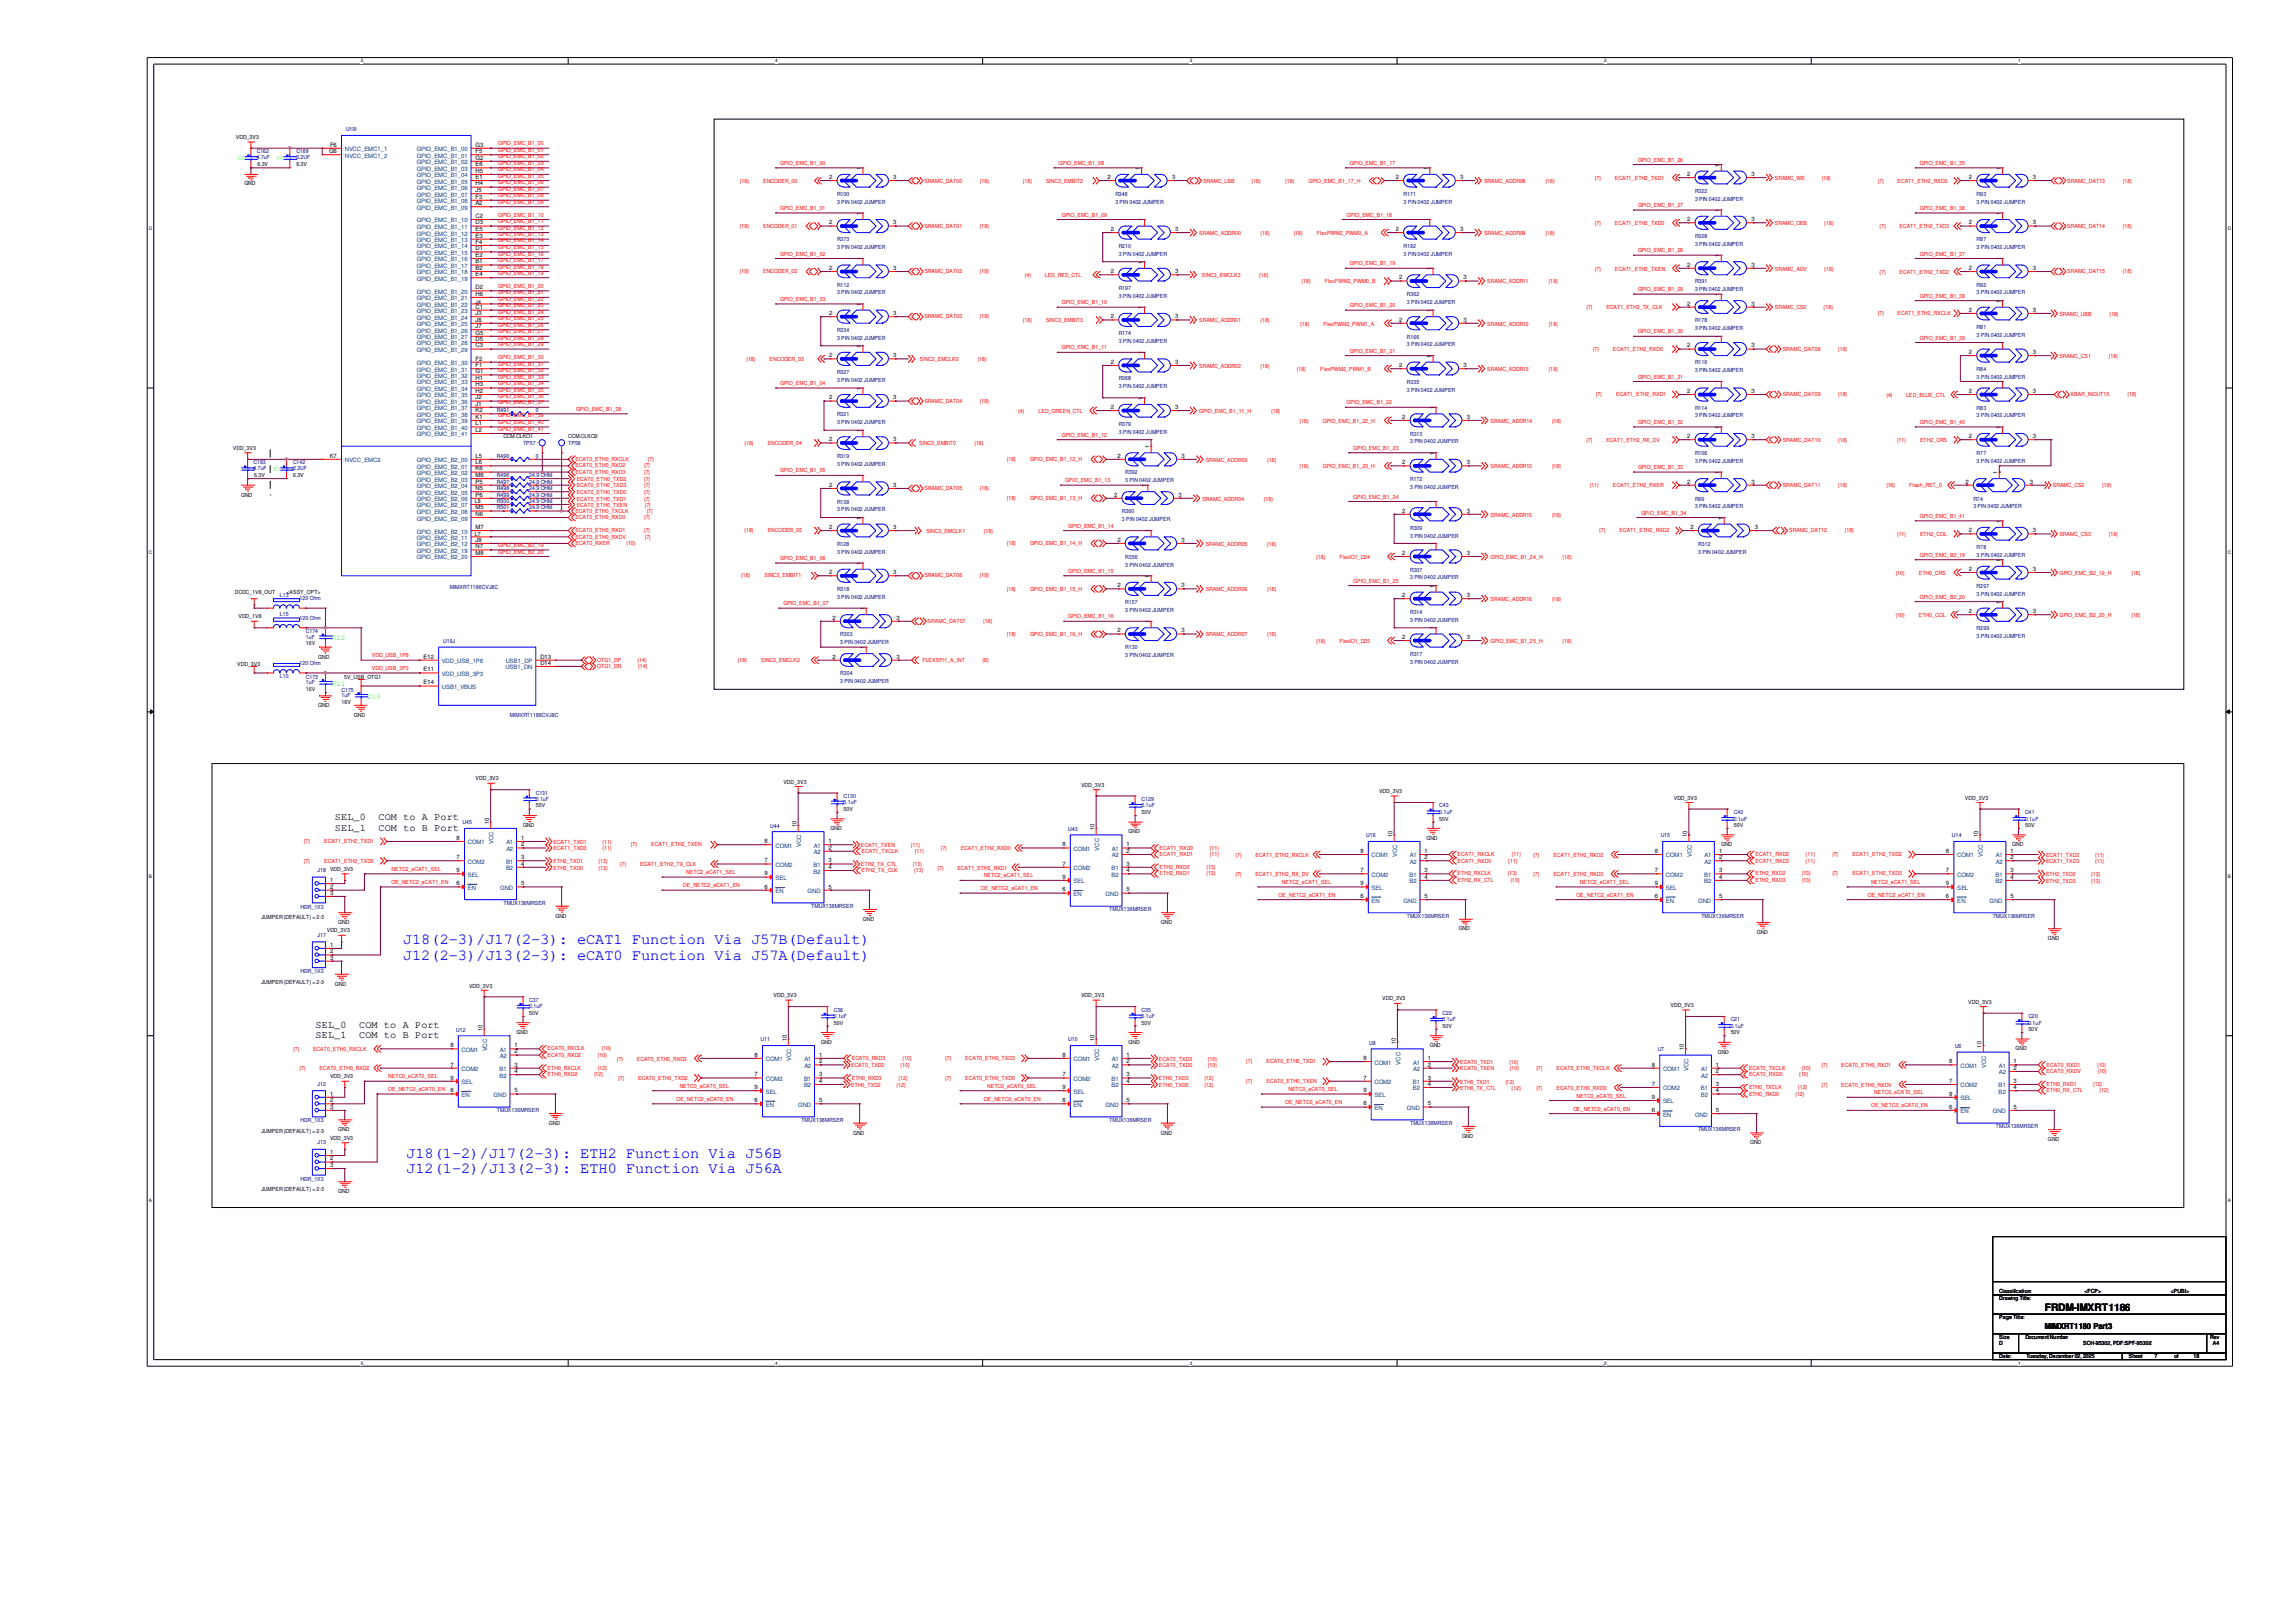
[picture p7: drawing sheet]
<svg xmlns="http://www.w3.org/2000/svg" width="297mm" height="210mm" viewBox="0 0 297 210" stroke-linecap="round" stroke-linejoin="round" font-family="sans-serif">
<defs><g id="words">
<g font-size="2" fill="#00f">
<text x="52.2" y="122.2">J18(2-3)/J17(2-3): eCAT1 Function Via J57B(Default)</text>
<text x="52.2" y="124.2">J12(2-3)/J13(2-3): eCAT0 Function Via J57A(Default)</text>
<text x="52.6" y="149.9">J18(1-2)/J17(2-3): ETH2 Function Via J56B</text>
<text x="52.6" y="151.8">J12(1-2)/J13(2-3): ETH0 Function Via J56A</text>
</g>
<g font-size="1.3">
<text x="43.3" y="106.2">SEL_0</text>
<text x="43.3" y="107.5">SEL_1</text>
<text x="49" y="106.2">COM to A Port</text>
<text x="49" y="107.5">COM to B Port</text>
<text x="40.9" y="133">SEL_0</text>
<text x="40.9" y="134.3">SEL_1</text>
<text x="46.5" y="133">COM to A Port</text>
<text x="46.5" y="134.3">COM to B Port</text>
<text x="264.6" y="169.6">FRDM-IMXRT1186</text>
</g>
<text font-size="1.1" x="264.6" y="171.9">MIMXRT1180 Part3</text>
<g font-size="1" fill="#0f0">
<text x="43" y="82.8">E12</text>
<text x="43" y="88.7">E11</text>
<text x="47.5" y="90.4">E14</text>
</g>
<g font-size=".8" fill="#0f0">
<text x="30.8" y="20.7">G6</text>
<text x="35.8" y="20.7">F6</text>
<text x="35.4" y="61">K7</text>
</g>
<g font-size=".8">
<text x="42.6" y="19.8">G6</text>
<text x="42.7" y="19">F6</text>
<text x="61.6" y="19">G3</text>
<text x="61.6" y="19.8">F5</text>
<text x="61.6" y="20.7">G2</text>
<text x="61.6" y="21.5">E6</text>
<text x="61.6" y="22.4">H5</text>
<text x="61.6" y="23.2">E1</text>
<text x="107.3" y="23.2">2</text>
<text x="111.5" y="22" transform="rotate(-90 111.5 22)">1</text>
<text x="115.6" y="23.2">3</text>
<text x="143.3" y="23.2">2</text>
<text x="147.5" y="22" transform="rotate(-90 147.5 22)">1</text>
<text x="151.7" y="23.2">3</text>
<text x="180.6" y="23.2">2</text>
<text x="184.8" y="22" transform="rotate(-90 184.8 22)">1</text>
<text x="189" y="23.2">3</text>
<text x="218.4" y="22.8">2</text>
<text x="222.5" y="21.5" transform="rotate(-90 222.5 21.5)">1</text>
<text x="226.7" y="22.8">3</text>
<text x="254.8" y="23.2">2</text>
<text x="258.9" y="22" transform="rotate(-90 258.9 22)">1</text>
<text x="263.1" y="23.2">3</text>
<text x="61.6" y="24">H4</text>
<text x="61.6" y="24.8">J5</text>
<text x="61.6" y="25.7">F3</text>
<text x="61.6" y="26.5">A2</text>
<text x="61.6" y="28.2">C2</text>
<text x="61.6" y="29">D3</text>
<text x="61.6" y="29.9">E5</text>
<text x="107.3" y="29">2</text>
<text x="111.5" y="27.8" transform="rotate(-90 111.5 27.8)">1</text>
<text x="115.6" y="29">3</text>
<text x="143.8" y="29.9">2</text>
<text x="147.9" y="28.7" transform="rotate(-90 147.9 28.7)">1</text>
<text x="152.1" y="29.9">3</text>
<text x="180.6" y="29.9">2</text>
<text x="184.8" y="28.7" transform="rotate(-90 184.8 28.7)">1</text>
<text x="189" y="29.9">3</text>
<text x="218.4" y="28.6">2</text>
<text x="222.5" y="27.4" transform="rotate(-90 222.5 27.4)">1</text>
<text x="226.7" y="28.6">3</text>
<text x="254.8" y="29">2</text>
<text x="258.9" y="27.8" transform="rotate(-90 258.9 27.8)">1</text>
<text x="263.1" y="29">3</text>
<text x="61.6" y="30.7">E3</text>
<text x="61.6" y="31.5">F4</text>
<text x="61.6" y="32.4">D1</text>
<text x="61.6" y="33.2">E2</text>
<text x="61.6" y="34.1">B1</text>
<text x="61.6" y="34.9">B2</text>
<text x="61.6" y="35.7">E4</text>
<text x="107.3" y="34.9">2</text>
<text x="111.5" y="33.7" transform="rotate(-90 111.5 33.7)">1</text>
<text x="115.6" y="34.9">3</text>
<text x="143.8" y="35.3">2</text>
<text x="147.9" y="34.1" transform="rotate(-90 147.9 34.1)">1</text>
<text x="152.1" y="35.3">3</text>
<text x="185.2" y="35" transform="rotate(-90 185.2 35)">1</text>
<text x="218.4" y="34.5">2</text>
<text x="222.5" y="33.3" transform="rotate(-90 222.5 33.3)">1</text>
<text x="226.7" y="34.5">3</text>
<text x="254.8" y="34.9">2</text>
<text x="258.9" y="33.7" transform="rotate(-90 258.9 33.7)">1</text>
<text x="263.1" y="34.9">3</text>
<text x="61.6" y="37.4">D2</text>
<text x="61.6" y="38.3">H6</text>
<text x="61.6" y="39.9">C1</text>
<text x="61.6" y="40.8">J3</text>
<text x="61.6" y="41.6">J6</text>
<text x="107.3" y="40.8">2</text>
<text x="111.5" y="39.5" transform="rotate(-90 111.5 39.5)">1</text>
<text x="115.6" y="40.8">3</text>
<text x="143.8" y="41.2">2</text>
<text x="147.9" y="40" transform="rotate(-90 147.9 40)">1</text>
<text x="152.1" y="41.2">3</text>
<text x="181.1" y="36.2">2</text>
<text x="181.1" y="41.6">2</text>
<text x="185.2" y="40.4" transform="rotate(-90 185.2 40.4)">1</text>
<text x="189.4" y="36.2">3</text>
<text x="189.4" y="41.6">3</text>
<text x="218.4" y="39.5">2</text>
<text x="222.5" y="38.3" transform="rotate(-90 222.5 38.3)">1</text>
<text x="226.7" y="39.5">3</text>
<text x="254.8" y="40.3">2</text>
<text x="258.9" y="39.2" transform="rotate(-90 258.9 39.2)">1</text>
<text x="263.1" y="40.3">3</text>
<text x="61.6" y="42.5">J7</text>
<text x="61.6" y="43.3">G5</text>
<text x="61.6" y="44.1">D5</text>
<text x="61.6" y="45">C3</text>
<text x="61.6" y="46.7">F2</text>
<text x="61.6" y="47.5">F1</text>
<text x="107.3" y="46.2">2</text>
<text x="111.5" y="45" transform="rotate(-90 111.5 45)">1</text>
<text x="115.6" y="46.2">3</text>
<text x="143.8" y="47.1">2</text>
<text x="147.9" y="45.8" transform="rotate(-90 147.9 45.8)">1</text>
<text x="152.1" y="47.1">3</text>
<text x="181.1" y="47.5">2</text>
<text x="185.2" y="46.3" transform="rotate(-90 185.2 46.3)">1</text>
<text x="189.4" y="47.5">3</text>
<text x="218.4" y="45">2</text>
<text x="222.5" y="43.7" transform="rotate(-90 222.5 43.7)">1</text>
<text x="226.7" y="45">3</text>
<text x="254.8" y="45.8">2</text>
<text x="258.9" y="44.6" transform="rotate(-90 258.9 44.6)">1</text>
<text x="263.1" y="45.8">3</text>
<text x="61.6" y="48.3">G1</text>
<text x="61.6" y="49.1">H1</text>
<text x="61.6" y="50">H3</text>
<text x="61.6" y="50.8">H2</text>
<text x="61.6" y="51.7">J2</text>
<text x="61.6" y="52.5">J1</text>
<text x="61.6" y="53.3">K2</text>
<text x="107.3" y="51.7">2</text>
<text x="111.5" y="50.5" transform="rotate(-90 111.5 50.5)">1</text>
<text x="115.6" y="51.7">3</text>
<text x="143.8" y="52.9">2</text>
<text x="147.9" y="51.7" transform="rotate(-90 147.9 51.7)">1</text>
<text x="152.1" y="52.9">3</text>
<text x="185.6" y="53" transform="rotate(-90 185.6 53)">1</text>
<text x="218.4" y="50.8">2</text>
<text x="222.5" y="49.6" transform="rotate(-90 222.5 49.6)">1</text>
<text x="226.7" y="50.8">3</text>
<text x="254.8" y="50.8">2</text>
<text x="258.9" y="49.6" transform="rotate(-90 258.9 49.6)">1</text>
<text x="263.1" y="50.8">3</text>
<text x="42.7" y="59.2">K7</text>
<text x="61.6" y="55">L1</text>
<text x="61.6" y="55.9">L2</text>
<text x="61.6" y="59.2">L5</text>
<text x="61.6" y="54.2">K1</text>
<text x="107.3" y="57.1">2</text>
<text x="111.5" y="55.9" transform="rotate(-90 111.5 55.9)">1</text>
<text x="115.6" y="57.1">3</text>
<text x="144.6" y="59.2">2</text>
<text x="148.8" y="58" transform="rotate(-90 148.8 58)">1</text>
<text x="152.9" y="59.2">3</text>
<text x="181.5" y="54.2">2</text>
<text x="185.6" y="58.8" transform="rotate(-90 185.6 58.8)">1</text>
<text x="189.8" y="54.2">3</text>
<text x="218.4" y="56.7">2</text>
<text x="222.5" y="55.5" transform="rotate(-90 222.5 55.5)">1</text>
<text x="226.7" y="56.7">3</text>
<text x="254.8" y="56.7">2</text>
<text x="258.9" y="55.5" transform="rotate(-90 258.9 55.5)">1</text>
<text x="263.1" y="56.7">3</text>
<text x="61.6" y="60.1">L6</text>
<text x="61.6" y="60.9">K6</text>
<text x="61.6" y="61.7">M6</text>
<text x="61.6" y="62.6">P5</text>
<text x="61.6" y="63.4">N5</text>
<text x="61.6" y="64.3">P6</text>
<text x="61.6" y="65.9">M5</text>
<text x="107.3" y="63">2</text>
<text x="111.5" y="61.8" transform="rotate(-90 111.5 61.8)">1</text>
<text x="115.6" y="63">3</text>
<text x="144.2" y="64.3">2</text>
<text x="148.3" y="63" transform="rotate(-90 148.3 63)">1</text>
<text x="152.5" y="64.3">3</text>
<text x="181.5" y="60.1">2</text>
<text x="185.6" y="65.1" transform="rotate(-90 185.6 65.1)">1</text>
<text x="189.8" y="60.1">3</text>
<text x="218.4" y="62.6">2</text>
<text x="222.5" y="61.3" transform="rotate(-90 222.5 61.3)">1</text>
<text x="226.7" y="62.6">3</text>
<text x="254.4" y="62.6">2</text>
<text x="258.5" y="61.3" transform="rotate(-90 258.5 61.3)">1</text>
<text x="262.7" y="62.6">3</text>
<text x="61.6" y="66.8">N6</text>
<text x="61.6" y="68.5">M7</text>
<text x="61.6" y="70.1">J8</text>
<text x="61.6" y="71">N7</text>
<text x="61.6" y="71.8">M8</text>
<text x="107.3" y="68.5">2</text>
<text x="111.5" y="67.2" transform="rotate(-90 111.5 67.2)">1</text>
<text x="115.6" y="68.5">3</text>
<text x="144.6" y="70.1">2</text>
<text x="148.8" y="68.9" transform="rotate(-90 148.8 68.9)">1</text>
<text x="152.9" y="70.1">3</text>
<text x="181.5" y="66.3">2</text>
<text x="181.5" y="71.8">2</text>
<text x="185.6" y="70.6" transform="rotate(-90 185.6 70.6)">1</text>
<text x="189.8" y="66.3">3</text>
<text x="189.8" y="71.8">3</text>
<text x="218.8" y="68.5">2</text>
<text x="223" y="67.2" transform="rotate(-90 223 67.2)">1</text>
<text x="227.1" y="68.5">3</text>
<text x="254.8" y="68.9">2</text>
<text x="258.9" y="67.6" transform="rotate(-90 258.9 67.6)">1</text>
<text x="263.1" y="68.9">3</text>
<text x="107.3" y="74.3">2</text>
<text x="111.5" y="73.1" transform="rotate(-90 111.5 73.1)">1</text>
<text x="115.6" y="74.3">3</text>
<text x="144.6" y="76">2</text>
<text x="148.8" y="74.8" transform="rotate(-90 148.8 74.8)">1</text>
<text x="152.9" y="76">3</text>
<text x="181.5" y="77.3">2</text>
<text x="185.6" y="76" transform="rotate(-90 185.6 76)">1</text>
<text x="189.8" y="77.3">3</text>
<text x="254.8" y="73.9">2</text>
<text x="258.9" y="72.7" transform="rotate(-90 258.9 72.7)">1</text>
<text x="263.1" y="73.9">3</text>
<text x="107.7" y="80.2">2</text>
<text x="111.9" y="84" transform="rotate(-90 111.9 84)">1</text>
<text x="111.9" y="79" transform="rotate(-90 111.9 79)">1</text>
<text x="116" y="80.2">3</text>
<text x="144.6" y="81.8">2</text>
<text x="148.8" y="80.6" transform="rotate(-90 148.8 80.6)">1</text>
<text x="152.9" y="81.8">3</text>
<text x="181.5" y="82.7">2</text>
<text x="185.6" y="81.5" transform="rotate(-90 185.6 81.5)">1</text>
<text x="189.8" y="82.7">3</text>
<text x="254.8" y="79.3">2</text>
<text x="258.9" y="78.1" transform="rotate(-90 258.9 78.1)">1</text>
<text x="263.1" y="79.3">3</text>
<text x="54.8" y="88.6">E14</text>
<text x="54.8" y="85.2">E12</text>
<text x="54.8" y="86.9">E11</text>
<text x="69.9" y="86">D14</text>
<text x="69.9" y="85.2">D13</text>
<text x="107.7" y="85.2">2</text>
<text x="116" y="85.2">3</text>
<text x="63.3" y="106.6" transform="rotate(-90 63.3 106.6)">10</text>
<text x="103.1" y="107" transform="rotate(-90 103.1 107)">10</text>
<text x="141.6" y="107.4" transform="rotate(-90 141.6 107.4)">10</text>
<text x="59.1" y="111.2">7</text>
<text x="59.1" y="108.7">8</text>
<text x="59.1" y="112.9">9</text>
<text x="67.4" y="108.7">1</text>
<text x="67.4" y="109.5">2</text>
<text x="67.4" y="111.2">3</text>
<text x="67.4" y="112">4</text>
<text x="98.9" y="111.6">7</text>
<text x="98.9" y="109.1">8</text>
<text x="98.9" y="113.3">9</text>
<text x="107.2" y="109.1">1</text>
<text x="107.2" y="109.9">2</text>
<text x="107.2" y="111.6">3</text>
<text x="107.2" y="112.4">4</text>
<text x="137.5" y="112">7</text>
<text x="137.5" y="109.5">8</text>
<text x="137.5" y="113.7">9</text>
<text x="145.8" y="109.5">1</text>
<text x="145.8" y="110.4">2</text>
<text x="145.8" y="112">3</text>
<text x="145.8" y="112.9">4</text>
<text x="176.1" y="112.9">7</text>
<text x="176.1" y="110.4">8</text>
<text x="180.2" y="108.3" transform="rotate(-90 180.2 108.3)">10</text>
<text x="184.4" y="110.4">1</text>
<text x="184.4" y="111.2">2</text>
<text x="184.4" y="112.9">3</text>
<text x="184.4" y="113.7">4</text>
<text x="214.2" y="112.9">7</text>
<text x="214.2" y="110.4">8</text>
<text x="218.4" y="108.3" transform="rotate(-90 218.4 108.3)">10</text>
<text x="222.5" y="110.4">1</text>
<text x="222.5" y="111.2">2</text>
<text x="222.5" y="112.9">3</text>
<text x="222.5" y="113.7">4</text>
<text x="251.8" y="112.9">7</text>
<text x="251.8" y="110.4">8</text>
<text x="256" y="108.3" transform="rotate(-90 256 108.3)">10</text>
<text x="260.2" y="110.4">1</text>
<text x="260.2" y="111.2">2</text>
<text x="260.2" y="112.9">3</text>
<text x="260.2" y="113.7">4</text>
<text x="42.7" y="114.1">1</text>
<text x="42.7" y="115">2</text>
<text x="42.7" y="115.8">3</text>
<text x="59.1" y="114.6">6</text>
<text x="67.4" y="114.6">5</text>
<text x="98.9" y="115">6</text>
<text x="107.2" y="115">5</text>
<text x="137.5" y="115.4">6</text>
<text x="145.8" y="115.4">5</text>
<text x="176.1" y="116.2">6</text>
<text x="176.1" y="114.6">9</text>
<text x="184.4" y="116.2">5</text>
<text x="214.2" y="116.2">6</text>
<text x="214.2" y="114.6">9</text>
<text x="222.5" y="116.2">5</text>
<text x="251.8" y="116.2">6</text>
<text x="251.8" y="114.6">9</text>
<text x="260.2" y="116.2">5</text>
<text x="42.7" y="122.5">1</text>
<text x="42.7" y="123.4">2</text>
<text x="42.7" y="124.2">3</text>
<text x="58.3" y="135.5">8</text>
<text x="62.4" y="133.4" transform="rotate(-90 62.4 133.4)">10</text>
<text x="66.6" y="135.5">1</text>
<text x="66.6" y="136.3">2</text>
<text x="97.7" y="136.7">8</text>
<text x="101.8" y="134.7" transform="rotate(-90 101.8 134.7)">10</text>
<text x="106" y="136.7">1</text>
<text x="106" y="137.6">2</text>
<text x="137.5" y="136.7">8</text>
<text x="141.6" y="134.7" transform="rotate(-90 141.6 134.7)">10</text>
<text x="145.8" y="136.7">1</text>
<text x="145.8" y="137.6">2</text>
<text x="176.4" y="137.2">8</text>
<text x="180.6" y="135.1" transform="rotate(-90 180.6 135.1)">10</text>
<text x="184.8" y="137.2">1</text>
<text x="217.9" y="135.9" transform="rotate(-90 217.9 135.9)">10</text>
<text x="252.3" y="137.6">8</text>
<text x="256.5" y="135.6" transform="rotate(-90 256.5 135.6)">10</text>
<text x="260.6" y="137.6">1</text>
<text x="42.7" y="141.8">1</text>
<text x="42.7" y="142.6">2</text>
<text x="42.7" y="143.5">3</text>
<text x="58.3" y="141.4">6</text>
<text x="58.3" y="138">7</text>
<text x="58.3" y="139.7">9</text>
<text x="66.6" y="138">3</text>
<text x="66.6" y="138.9">4</text>
<text x="66.6" y="141.4">5</text>
<text x="97.7" y="142.6">6</text>
<text x="97.7" y="139.3">7</text>
<text x="97.7" y="140.9">9</text>
<text x="106" y="139.3">3</text>
<text x="106" y="140.1">4</text>
<text x="106" y="142.6">5</text>
<text x="137.5" y="142.6">6</text>
<text x="137.5" y="139.3">7</text>
<text x="137.5" y="140.9">9</text>
<text x="145.8" y="139.3">3</text>
<text x="145.8" y="140.1">4</text>
<text x="145.8" y="142.6">5</text>
<text x="176.4" y="143">6</text>
<text x="176.4" y="139.7">7</text>
<text x="176.4" y="141.4">9</text>
<text x="184.8" y="138">2</text>
<text x="184.8" y="139.7">3</text>
<text x="184.8" y="140.5">4</text>
<text x="184.8" y="143">5</text>
<text x="213.8" y="143.9">6</text>
<text x="213.8" y="140.5">7</text>
<text x="213.8" y="138">8</text>
<text x="213.8" y="142.2">9</text>
<text x="222.1" y="138">1</text>
<text x="222.1" y="138.9">2</text>
<text x="222.1" y="140.5">3</text>
<text x="222.1" y="141.4">4</text>
<text x="222.1" y="143.9">5</text>
<text x="252.3" y="143.5">6</text>
<text x="252.3" y="140.1">7</text>
<text x="252.3" y="141.8">9</text>
<text x="260.6" y="138.4">2</text>
<text x="260.6" y="140.1">3</text>
<text x="260.6" y="140.9">4</text>
<text x="260.6" y="143.5">5</text>
<text x="42.7" y="149.3">1</text>
<text x="42.7" y="150.2">2</text>
<text x="42.7" y="151">3</text>
</g>
<g font-size=".8" fill="#004080">
<text x="44.6" y="19.6">NVCC_EMC1_1</text>
<text x="44.6" y="20.4">NVCC_EMC1_2</text>
<text x="53.9" y="19.6">GPIO_EMC_B1_00</text>
<text x="53.9" y="20.4">GPIO_EMC_B1_01</text>
<text x="53.9" y="21.3">GPIO_EMC_B1_02</text>
<text x="53.9" y="22.1">GPIO_EMC_B1_03</text>
<text x="53.9" y="22.9">GPIO_EMC_B1_04</text>
<text x="53.9" y="23.7">GPIO_EMC_B1_05</text>
<text x="53.9" y="24.6">GPIO_EMC_B1_06</text>
<text x="53.9" y="25.4">GPIO_EMC_B1_07</text>
<text x="53.9" y="26.3">GPIO_EMC_B1_08</text>
<text x="53.9" y="27.1">GPIO_EMC_B1_09</text>
<text x="53.9" y="28.8">GPIO_EMC_B1_10</text>
<text x="53.9" y="29.6">GPIO_EMC_B1_11</text>
<text x="53.9" y="30.5">GPIO_EMC_B1_12</text>
<text x="53.9" y="31.3">GPIO_EMC_B1_13</text>
<text x="53.9" y="32.1">GPIO_EMC_B1_14</text>
<text x="53.9" y="33">GPIO_EMC_B1_15</text>
<text x="53.9" y="33.8">GPIO_EMC_B1_16</text>
<text x="53.9" y="34.7">GPIO_EMC_B1_17</text>
<text x="53.9" y="35.5">GPIO_EMC_B1_18</text>
<text x="53.9" y="36.3">GPIO_EMC_B1_19</text>
<text x="53.9" y="38">GPIO_EMC_B1_20</text>
<text x="53.9" y="38.9">GPIO_EMC_B1_21</text>
<text x="53.9" y="39.7">GPIO_EMC_B1_22</text>
<text x="53.9" y="40.5">GPIO_EMC_B1_23</text>
<text x="53.9" y="41.4">GPIO_EMC_B1_24</text>
<text x="53.9" y="42.2">GPIO_EMC_B1_25</text>
<text x="53.9" y="43.1">GPIO_EMC_B1_26</text>
<text x="53.9" y="43.9">GPIO_EMC_B1_27</text>
<text x="53.9" y="44.7">GPIO_EMC_B1_28</text>
<text x="53.9" y="45.6">GPIO_EMC_B1_29</text>
<text x="53.9" y="47.2">GPIO_EMC_B1_30</text>
<text x="53.9" y="48.1">GPIO_EMC_B1_31</text>
<text x="53.9" y="48.9">GPIO_EMC_B1_32</text>
<text x="53.9" y="49.7">GPIO_EMC_B1_33</text>
<text x="53.9" y="50.6">GPIO_EMC_B1_34</text>
<text x="53.9" y="51.4">GPIO_EMC_B1_35</text>
<text x="53.9" y="52.3">GPIO_EMC_B1_36</text>
<text x="53.9" y="53.1">GPIO_EMC_B1_37</text>
<text x="53.9" y="53.9">GPIO_EMC_B1_38</text>
<text x="44.6" y="59.8">NVCC_EMC2</text>
<text x="53.9" y="55.6">GPIO_EMC_B1_40</text>
<text x="53.9" y="56.5">GPIO_EMC_B1_41</text>
<text x="53.9" y="59.8">GPIO_EMC_B2_00</text>
<text x="53.9" y="54.8">GPIO_EMC_B1_39</text>
<text x="53.9" y="60.7">GPIO_EMC_B2_01</text>
<text x="53.9" y="61.5">GPIO_EMC_B2_02</text>
<text x="53.9" y="62.3">GPIO_EMC_B2_03</text>
<text x="53.9" y="63.2">GPIO_EMC_B2_04</text>
<text x="53.9" y="64">GPIO_EMC_B2_05</text>
<text x="53.9" y="64.9">GPIO_EMC_B2_06</text>
<text x="53.9" y="65.7">GPIO_EMC_B2_07</text>
<text x="53.9" y="66.5">GPIO_EMC_B2_08</text>
<text x="53.9" y="67.4">GPIO_EMC_B2_09</text>
<text x="53.9" y="69">GPIO_EMC_B2_10</text>
<text x="53.9" y="69.9">GPIO_EMC_B2_11</text>
<text x="53.9" y="70.7">GPIO_EMC_B2_12</text>
<text x="53.9" y="71.5">GPIO_EMC_B2_19</text>
<text x="53.9" y="72.4">GPIO_EMC_B2_20</text>
<text x="57.2" y="89.2">USB1_VBUS</text>
<text x="57.2" y="85.8">VDD_USB_1P8</text>
<text x="57.2" y="87.5">VDD_USB_3P3</text>
<text x="65.4" y="86.6">USB1_DN</text>
<text x="65.4" y="85.8">USB1_DP</text>
<text x="60.5" y="111.8">COM2</text>
<text x="60.5" y="109.3">COM1</text>
<text x="60.5" y="113.5">SEL</text>
<text x="63.9" y="109.2" transform="rotate(-90 63.9 109.2)">VCC</text>
<text x="65.5" y="111.8">B1</text>
<text x="65.5" y="112.6">B2</text>
<text x="65.5" y="109.3">A1</text>
<text x="65.5" y="110.1">A2</text>
<text x="100.4" y="112.2">COM2</text>
<text x="100.4" y="109.7">COM1</text>
<text x="100.4" y="113.9">SEL</text>
<text x="103.7" y="109.6" transform="rotate(-90 103.7 109.6)">VCC</text>
<text x="105.3" y="112.2">B1</text>
<text x="105.3" y="113">B2</text>
<text x="105.3" y="109.7">A1</text>
<text x="105.3" y="110.5">A2</text>
<text x="138.9" y="112.6">COM2</text>
<text x="138.9" y="110.1">COM1</text>
<text x="142.2" y="110.1" transform="rotate(-90 142.2 110.1)">VCC</text>
<text x="143.8" y="112.6">B1</text>
<text x="143.8" y="113.5">B2</text>
<text x="143.9" y="110.1">A1</text>
<text x="143.9" y="111">A2</text>
<text x="177.5" y="113.5">COM2</text>
<text x="177.5" y="111">COM1</text>
<text x="180.8" y="110.9" transform="rotate(-90 180.8 110.9)">VCC</text>
<text x="182.4" y="113.5">B1</text>
<text x="182.5" y="111">A1</text>
<text x="182.5" y="111.8">A2</text>
<text x="215.6" y="113.5">COM2</text>
<text x="215.6" y="111">COM1</text>
<text x="218.9" y="110.9" transform="rotate(-90 218.9 110.9)">VCC</text>
<text x="220.6" y="113.5">B1</text>
<text x="220.6" y="111">A1</text>
<text x="220.6" y="111.8">A2</text>
<text x="253.3" y="113.5">COM2</text>
<text x="253.3" y="111">COM1</text>
<text x="256.6" y="110.9" transform="rotate(-90 256.6 110.9)">VCC</text>
<text x="258.2" y="113.5">B1</text>
<text x="258.3" y="111">A1</text>
<text x="258.3" y="111.8">A2</text>
<text x="60.5" y="115.1">EN</text>
<text x="64.7" y="115.1">GND</text>
<text x="100.4" y="115.6">EN</text>
<text x="104.5" y="115.6">GND</text>
<text x="138.9" y="116">EN</text>
<text x="138.9" y="114.3">SEL</text>
<text x="143.1" y="116">GND</text>
<text x="177.5" y="116.8">EN</text>
<text x="177.5" y="115.1">SEL</text>
<text x="181.6" y="116.8">GND</text>
<text x="182.4" y="114.3">B2</text>
<text x="215.6" y="116.8">EN</text>
<text x="215.6" y="115.1">SEL</text>
<text x="219.8" y="116.8">GND</text>
<text x="220.6" y="114.3">B2</text>
<text x="253.3" y="116.8">EN</text>
<text x="253.3" y="115.1">SEL</text>
<text x="257.5" y="116.8">GND</text>
<text x="258.2" y="114.3">B2</text>
<text x="59.7" y="136.1">COM1</text>
<text x="63" y="136.1" transform="rotate(-90 63 136.1)">VCC</text>
<text x="64.7" y="136.1">A1</text>
<text x="64.7" y="136.9">A2</text>
<text x="99.1" y="137.3">COM1</text>
<text x="102.4" y="137.3" transform="rotate(-90 102.4 137.3)">VCC</text>
<text x="104.1" y="137.3">A1</text>
<text x="138.9" y="137.3">COM1</text>
<text x="142.2" y="137.3" transform="rotate(-90 142.2 137.3)">VCC</text>
<text x="143.9" y="137.3">A1</text>
<text x="177.9" y="137.8">COM1</text>
<text x="181.2" y="137.8" transform="rotate(-90 181.2 137.8)">VCC</text>
<text x="182.9" y="137.8">A1</text>
<text x="59.7" y="141.9">EN</text>
<text x="59.7" y="138.6">COM2</text>
<text x="59.7" y="140.3">SEL</text>
<text x="63.9" y="141.9">GND</text>
<text x="64.6" y="138.6">B1</text>
<text x="64.6" y="139.4">B2</text>
<text x="99.1" y="143.2">EN</text>
<text x="99.1" y="139.9">COM2</text>
<text x="99.1" y="141.5">SEL</text>
<text x="103.3" y="143.2">GND</text>
<text x="104.1" y="139.9">B1</text>
<text x="104.1" y="140.7">B2</text>
<text x="104.1" y="138.2">A2</text>
<text x="138.9" y="143.2">EN</text>
<text x="138.9" y="139.9">COM2</text>
<text x="138.9" y="141.5">SEL</text>
<text x="143.1" y="143.2">GND</text>
<text x="143.8" y="139.9">B1</text>
<text x="143.8" y="140.7">B2</text>
<text x="143.9" y="138.2">A2</text>
<text x="177.9" y="143.6">EN</text>
<text x="177.9" y="140.3">COM2</text>
<text x="177.9" y="141.9">SEL</text>
<text x="182.1" y="143.6">GND</text>
<text x="182.8" y="140.3">B1</text>
<text x="182.8" y="141.1">B2</text>
<text x="182.9" y="138.6">A2</text>
<text x="215.2" y="141.1">COM2</text>
<text x="215.2" y="138.6">COM1</text>
<text x="215.2" y="142.8">SEL</text>
<text x="218.5" y="138.6" transform="rotate(-90 218.5 138.6)">VCC</text>
<text x="220.1" y="141.1">B1</text>
<text x="220.1" y="141.9">B2</text>
<text x="220.2" y="138.6">A1</text>
<text x="220.2" y="139.4">A2</text>
<text x="253.7" y="140.7">COM2</text>
<text x="253.7" y="138.2">COM1</text>
<text x="253.7" y="142.4">SEL</text>
<text x="257" y="138.2" transform="rotate(-90 257 138.2)">VCC</text>
<text x="258.7" y="140.7">B1</text>
<text x="258.7" y="141.5">B2</text>
<text x="258.7" y="138.2">A1</text>
<text x="258.7" y="139">A2</text>
<text x="215.2" y="144.5">EN</text>
<text x="219.4" y="144.5">GND</text>
<text x="253.7" y="144.1">EN</text>
<text x="257.9" y="144.1">GND</text>
</g>
<g font-size=".7">
<text x="30.5" y="18">VDD_3V3</text>
<text x="33.3" y="21.5">6.3V</text>
<text x="38.4" y="21.5">6.3V</text>
<text x="31.6" y="24">GND</text>
<text x="61.6" y="39.3">J4</text>
<text x="30.1" y="58.2">VDD_3V3</text>
<text x="65.1" y="56.7">CCM.CLKO1</text>
<text x="73.5" y="56.7">CCM.CLKO2</text>
<text x="31.2" y="64.3">GND</text>
<text x="32.9" y="61.7">6.3V</text>
<text x="37.9" y="61.7">6.3V</text>
<text x="61.5" y="65.1">L8</text>
<text x="61.5" y="69.4">L7</text>
<text x="30.4" y="76.9">DCDC_1V8_OUT</text>
<text x="37.1" y="76.8">&lt;ASSY_OPT&gt;</text>
<text x="30.9" y="80">VDD_1V8</text>
<text x="39.6" y="83.5">16V</text>
<text x="30.7" y="86.1">VDD_3V3</text>
<text x="39.6" y="89.4">16V</text>
<text x="41.2" y="85.2">GND</text>
<text x="44.5" y="87.8">5V_USB_OTG1</text>
<text x="41.2" y="91.5">GND</text>
<text x="44.2" y="91.1">16V</text>
<text x="45.8" y="92.8">GND</text>
<text x="61.6" y="101">VDD_3V3</text>
<text x="101.4" y="101.4">VDD_3V3</text>
<text x="139.9" y="101.8">VDD_3V3</text>
<text x="67.7" y="107">GND</text>
<text x="69.3" y="104.5">50V</text>
<text x="107.5" y="107.4">GND</text>
<text x="109.2" y="104.9">50V</text>
<text x="146" y="107.8">GND</text>
<text x="147.7" y="105.3">50V</text>
<text x="178.5" y="102.7">VDD_3V3</text>
<text x="186.3" y="106.2">50V</text>
<text x="216.6" y="103.5">VDD_3V3</text>
<text x="224.4" y="107">50V</text>
<text x="254.3" y="103.5">VDD_3V3</text>
<text x="262.1" y="107">50V</text>
<text x="42.7" y="112.7">VDD_3V3</text>
<text x="184.6" y="108.7">GND</text>
<text x="222.8" y="109.5">GND</text>
<text x="260.4" y="109.5">GND</text>
<text x="33.8" y="118.9">JUMPER (DEFAULT) = 2-3</text>
<text x="43.8" y="119.6">GND</text>
<text x="71.9" y="118.7">GND</text>
<text x="111.7" y="119.2">GND</text>
<text x="150.2" y="119.6">GND</text>
<text x="42.3" y="120.7">VDD_3V3</text>
<text x="188.8" y="120.4">GND</text>
<text x="227.4" y="120.8">GND</text>
<text x="265" y="121.7">GND</text>
<text x="33.8" y="127.3">JUMPER (DEFAULT) = 2-3</text>
<text x="43.3" y="127.6">GND</text>
<text x="60.7" y="127.8">VDD_3V3</text>
<text x="68.5" y="131.3">50V</text>
<text x="100.1" y="129">VDD_3V3</text>
<text x="139.9" y="129">VDD_3V3</text>
<text x="178.9" y="129.5">VDD_3V3</text>
<text x="216.2" y="130.3">VDD_3V3</text>
<text x="254.7" y="129.9">VDD_3V3</text>
<text x="66.8" y="133.8">GND</text>
<text x="106.2" y="135.1">GND</text>
<text x="107.9" y="132.6">50V</text>
<text x="146" y="135.1">GND</text>
<text x="147.7" y="132.6">50V</text>
<text x="185" y="135.5">GND</text>
<text x="186.7" y="133">50V</text>
<text x="222.3" y="136.4">GND</text>
<text x="224" y="133.8">50V</text>
<text x="260.8" y="135.9">GND</text>
<text x="262.5" y="133.4">50V</text>
<text x="42.7" y="139.5">VDD_3V3</text>
<text x="33.8" y="146.6">JUMPER (DEFAULT) = 2-3</text>
<text x="42.7" y="147.5">VDD_3V3</text>
<text x="43.8" y="146.4">GND</text>
<text x="71" y="145.5">GND</text>
<text x="110.4" y="146.8">GND</text>
<text x="150.2" y="146.8">GND</text>
<text x="189.2" y="147.2">GND</text>
<text x="226.5" y="148.1">GND</text>
<text x="265" y="147.7">GND</text>
<text x="33.8" y="154.1">JUMPER (DEFAULT) = 2-3</text>
<text x="43.8" y="154.3">GND</text>
<text x="258.7" y="167.3">Classification:</text>
<text x="269.8" y="167.3">&lt;FCP&gt;</text>
<text x="281" y="167.3">&lt;PUBI&gt;</text>
<text x="258.7" y="168.2">Drawing Title:</text>
<text x="258.7" y="173.2">Size</text>
<text x="258.7" y="170.7">Page Title:</text>
<text x="262.1" y="173.2">Document Number</text>
<text x="286" y="173.2">Rev</text>
<text x="258.7" y="175.7">Date:</text>
<text x="258.7" y="174.1">D</text>
<text x="262.2" y="175.7">Tuesday, December 02, 2025</text>
<text x="269.6" y="174.1">SCH-95302, PDF:SPF-95302</text>
<text x="275.5" y="175.7">Sheet</text>
<text x="278.8" y="175.7">7</text>
<text x="281.4" y="175.7">of</text>
<text x="283.9" y="175.7">18</text>
<text x="286.4" y="174.1">A4</text>
</g>
<g font-size=".7" fill="#000080">
<text x="44.8" y="17">U19I</text>
<text x="33.2" y="19.8">C162</text>
<text x="33.2" y="20.6">4.7uF</text>
<text x="38.4" y="19.8">C169</text>
<text x="38.4" y="20.6">2.2UF</text>
<text x="108.3" y="25.4">R100</text>
<text x="108.3" y="26.4">3 PIN 0402 JUMPER</text>
<text x="144.4" y="25.4">R346</text>
<text x="144.4" y="26.4">3 PIN 0402 JUMPER</text>
<text x="181.6" y="25.4">R171</text>
<text x="181.6" y="26.4">3 PIN 0402 JUMPER</text>
<text x="219.4" y="24.9">R322</text>
<text x="219.4" y="26">3 PIN 0402 JUMPER</text>
<text x="255.8" y="25.4">R93</text>
<text x="255.8" y="26.4">3 PIN 0402 JUMPER</text>
<text x="108.3" y="31.2">R373</text>
<text x="108.3" y="32.2">3 PIN 0402 JUMPER</text>
<text x="144.8" y="32">R210</text>
<text x="144.8" y="33.1">3 PIN 0402 JUMPER</text>
<text x="181.6" y="32">R192</text>
<text x="181.6" y="33.1">3 PIN 0402 JUMPER</text>
<text x="219.4" y="30.8">R328</text>
<text x="219.4" y="31.8">3 PIN 0402 JUMPER</text>
<text x="255.8" y="31.2">R87</text>
<text x="255.8" y="32.2">3 PIN 0402 JUMPER</text>
<text x="108.3" y="37.1">R112</text>
<text x="108.3" y="38.1">3 PIN 0402 JUMPER</text>
<text x="144.8" y="37.5">R197</text>
<text x="144.8" y="38.5">3 PIN 0402 JUMPER</text>
<text x="182.1" y="38.4">R362</text>
<text x="182.1" y="39.4">3 PIN 0402 JUMPER</text>
<text x="219.4" y="41.7">R178</text>
<text x="219.4" y="36.7">R391</text>
<text x="219.4" y="37.7">3 PIN 0402 JUMPER</text>
<text x="255.8" y="37.1">R92</text>
<text x="255.8" y="38.1">3 PIN 0402 JUMPER</text>
<text x="108.3" y="43">R334</text>
<text x="108.3" y="44">3 PIN 0402 JUMPER</text>
<text x="144.8" y="43.4">R174</text>
<text x="144.8" y="44.4">3 PIN 0402 JUMPER</text>
<text x="182.1" y="43.8">R166</text>
<text x="182.1" y="44.8">3 PIN 0402 JUMPER</text>
<text x="219.4" y="42.7">3 PIN 0402 JUMPER</text>
<text x="219.4" y="47.2">R116</text>
<text x="255.8" y="42.5">R81</text>
<text x="255.8" y="43.6">3 PIN 0402 JUMPER</text>
<text x="64.3" y="53.3">R491</text>
<text x="69.3" y="53.3">0</text>
<text x="108.3" y="53.8">R321</text>
<text x="108.3" y="48.4">R327</text>
<text x="108.3" y="49.4">3 PIN 0402 JUMPER</text>
<text x="144.8" y="49.2">R368</text>
<text x="144.8" y="50.3">3 PIN 0402 JUMPER</text>
<text x="182.1" y="49.7">R335</text>
<text x="182.1" y="50.7">3 PIN 0402 JUMPER</text>
<text x="219.4" y="48.2">3 PIN 0402 JUMPER</text>
<text x="219.4" y="53">R114</text>
<text x="255.8" y="48">R84</text>
<text x="255.8" y="49">3 PIN 0402 JUMPER</text>
<text x="255.8" y="53">R83</text>
<text x="64.3" y="59.2">R490</text>
<text x="67.7" y="57.5">TP57</text>
<text x="69.3" y="59.2">0</text>
<text x="73.5" y="57.5">TP58</text>
<text x="108.3" y="54.9">3 PIN 0402 JUMPER</text>
<text x="108.3" y="59.3">R319</text>
<text x="144.8" y="55.1">R379</text>
<text x="144.8" y="56.1">3 PIN 0402 JUMPER</text>
<text x="182.5" y="56.4">R313</text>
<text x="182.5" y="57.4">3 PIN 0402 JUMPER</text>
<text x="219.4" y="58.9">R106</text>
<text x="219.4" y="59.9">3 PIN 0402 JUMPER</text>
<text x="219.4" y="54">3 PIN 0402 JUMPER</text>
<text x="255.8" y="58.9">R77</text>
<text x="255.8" y="59.9">3 PIN 0402 JUMPER</text>
<text x="255.8" y="54">3 PIN 0402 JUMPER</text>
<text x="32.8" y="60.1">C193</text>
<text x="32.8" y="60.8">4.7uF</text>
<text x="37.9" y="60.1">C142</text>
<text x="37.9" y="60.8">2.2UF</text>
<text x="64.3" y="65.9">R501</text>
<text x="64.3" y="62.6">R497</text>
<text x="64.3" y="63.4">R498</text>
<text x="64.3" y="64.3">R499</text>
<text x="64.3" y="61.7">R496</text>
<text x="64.3" y="65.1">R500</text>
<text x="68.5" y="65.9">24.9 OHM</text>
<text x="68.5" y="62.6">24.9 OHM</text>
<text x="68.5" y="63.4">24.9 OHM</text>
<text x="68.5" y="64.3">24.9 OHM</text>
<text x="68.5" y="61.7">24.9 OHM</text>
<text x="68.5" y="65.1">24.9 OHM</text>
<text x="108.3" y="60.3">3 PIN 0402 JUMPER</text>
<text x="108.3" y="65.2">R138</text>
<text x="145.6" y="61.4">R392</text>
<text x="145.6" y="62.4">3 PIN 0402 JUMPER</text>
<text x="182.5" y="62.2">R172</text>
<text x="182.5" y="63.2">3 PIN 0402 JUMPER</text>
<text x="219.4" y="64.8">R99</text>
<text x="219.4" y="65.7">3 PIN 0402 JUMPER</text>
<text x="255.4" y="64.8">R74</text>
<text x="255.4" y="65.7">3 PIN 0402 JUMPER</text>
<text x="108.3" y="66.2">3 PIN 0402 JUMPER</text>
<text x="108.3" y="70.6">R128</text>
<text x="108.3" y="71.6">3 PIN 0402 JUMPER</text>
<text x="145.2" y="66.4">R360</text>
<text x="145.2" y="67.4">3 PIN 0402 JUMPER</text>
<text x="182.5" y="68.5">R309</text>
<text x="182.5" y="69.6">3 PIN 0402 JUMPER</text>
<text x="219.8" y="70.6">R312</text>
<text x="219.8" y="71.6">3 PIN 0402 JUMPER</text>
<text x="255.8" y="71">R78</text>
<text x="36.2" y="77.3">L13</text>
<text x="38.8" y="77.7">120 Ohm</text>
<text x="58.2" y="76.2">MIMXRT1186CVJ8C</text>
<text x="108.3" y="76.5">R318</text>
<text x="108.3" y="77.5">3 PIN 0402 JUMPER</text>
<text x="145.6" y="72.3">R356</text>
<text x="145.6" y="73.3">3 PIN 0402 JUMPER</text>
<text x="182.5" y="74">R307</text>
<text x="182.5" y="75">3 PIN 0402 JUMPER</text>
<text x="255.8" y="72.1">3 PIN 0402 JUMPER</text>
<text x="255.8" y="76.1">R297</text>
<text x="255.8" y="77.1">3 PIN 0402 JUMPER</text>
<text x="36.2" y="79.8">L15</text>
<text x="38.8" y="80.2">120 Ohm</text>
<text x="39.6" y="82">C174</text>
<text x="39.6" y="82.7">1uF</text>
<text x="57.4" y="83.2">U19J</text>
<text x="108.8" y="82.3">R303</text>
<text x="108.8" y="83.4">3 PIN 0402 JUMPER</text>
<text x="145.6" y="78.1">R157</text>
<text x="145.6" y="79.2">3 PIN 0402 JUMPER</text>
<text x="182.5" y="79.4">R314</text>
<text x="182.5" y="80.4">3 PIN 0402 JUMPER</text>
<text x="255.8" y="81.5">R299</text>
<text x="255.8" y="82.5">3 PIN 0402 JUMPER</text>
<text x="36.2" y="87.7">L10</text>
<text x="38.8" y="86.1">120 Ohm</text>
<text x="39.6" y="87.8">C173</text>
<text x="39.6" y="88.6">1uF</text>
<text x="44.2" y="89.5">C175</text>
<text x="108.8" y="87.4">R304</text>
<text x="108.8" y="88.4">3 PIN 0402 JUMPER</text>
<text x="145.6" y="84">R130</text>
<text x="145.6" y="85">3 PIN 0402 JUMPER</text>
<text x="182.5" y="84.9">R317</text>
<text x="182.5" y="85.9">3 PIN 0402 JUMPER</text>
<text x="44.2" y="90.3">1uF</text>
<text x="66" y="92.8">MIMXRT1186CVJ8C</text>
<text x="59.9" y="106.7">U45</text>
<text x="69.3" y="102.8">C131</text>
<text x="69.3" y="103.6">0.1uF</text>
<text x="99.7" y="107.1">U44</text>
<text x="109.2" y="103.3">C130</text>
<text x="109.2" y="104.1">0.1uF</text>
<text x="138.3" y="107.5">U43</text>
<text x="147.7" y="103.6">C129</text>
<text x="147.7" y="104.5">0.1uF</text>
<text x="186.3" y="104.5">C43</text>
<text x="186.3" y="105.3">0.1uF</text>
<text x="224.4" y="105.3">C42</text>
<text x="224.4" y="106.2">0.1uF</text>
<text x="262.1" y="105.3">C41</text>
<text x="262.1" y="106.2">0.1uF</text>
<text x="41.1" y="112.9">J18</text>
<text x="176.8" y="108.3">U16</text>
<text x="214.9" y="108.3">U15</text>
<text x="252.6" y="108.3">U14</text>
<text x="38.9" y="117.6">HDR_1X3</text>
<text x="65.1" y="117.1">TMUX136MRSER</text>
<text x="105" y="117.5">TMUX136MRSER</text>
<text x="143.5" y="117.9">TMUX136MRSER</text>
<text x="182.1" y="118.7">TMUX136MRSER</text>
<text x="220.2" y="118.7">TMUX136MRSER</text>
<text x="257.9" y="118.7">TMUX136MRSER</text>
<text x="38.9" y="125.9">HDR_1X3</text>
<text x="41.1" y="121.2">J17</text>
<text x="68.5" y="129.6">C37</text>
<text x="68.5" y="130.5">0.1uF</text>
<text x="107.9" y="130.9">C36</text>
<text x="107.9" y="131.7">0.1uF</text>
<text x="147.7" y="130.9">C35</text>
<text x="147.7" y="131.7">0.1uF</text>
<text x="186.7" y="131.3">C22</text>
<text x="262.5" y="131.7">C20</text>
<text x="59.1" y="133.5">U12</text>
<text x="98.4" y="134.7">U11</text>
<text x="138.3" y="134.7">U10</text>
<text x="177.2" y="135.2">U8</text>
<text x="186.7" y="132.2">0.1uF</text>
<text x="214.5" y="136">U7</text>
<text x="224" y="132.2">C21</text>
<text x="224" y="133">0.1uF</text>
<text x="253" y="135.6">U6</text>
<text x="262.5" y="132.6">0.1uF</text>
<text x="41.1" y="140.5">J12</text>
<text x="64.3" y="143.9">TMUX136MRSER</text>
<text x="38.9" y="145.2">HDR_1X3</text>
<text x="41.1" y="148.1">J13</text>
<text x="103.7" y="145.2">TMUX136MRSER</text>
<text x="143.5" y="145.2">TMUX136MRSER</text>
<text x="182.5" y="145.5">TMUX136MRSER</text>
<text x="219.8" y="146.4">TMUX136MRSER</text>
<text x="258.3" y="146">TMUX136MRSER</text>
<text x="38.9" y="152.8">HDR_1X3</text>
</g>
<g font-size=".7" fill="#f00">
<text x="64.5" y="18.8">GPIO_EMC_B1_00</text>
<text x="64.5" y="19.6">GPIO_EMC_B1_01</text>
<text x="64.5" y="20.5">GPIO_EMC_B1_02</text>
<text x="64.5" y="21.3">GPIO_EMC_B1_03</text>
<text x="64.5" y="22.2">GPIO_EMC_B1_04</text>
<text x="64.5" y="23">GPIO_EMC_B1_05</text>
<text x="64.5" y="23.8">GPIO_EMC_B1_06</text>
<text x="95.8" y="23.7">{18}</text>
<text x="98.8" y="23.7">ENCODER_00</text>
<text x="101" y="21.3">GPIO_EMC_B1_00</text>
<text x="119.6" y="23.6">SRAMC_DAT00</text>
<text x="126.8" y="23.6">{18}</text>
<text x="132.4" y="23.6">{18}</text>
<text x="135.4" y="23.6">SINC3_EMBIT2</text>
<text x="137" y="21.3">GPIO_EMC_B1_08</text>
<text x="155.7" y="23.6">SRAMC_LBB</text>
<text x="162" y="23.6">{18}</text>
<text x="166.3" y="23.6">{18}</text>
<text x="169.3" y="23.6">GPIO_EMC_B1_17_H</text>
<text x="174.7" y="21.3">GPIO_EMC_B1_17</text>
<text x="192.1" y="23.7">SRAMC_ADDR08</text>
<text x="200" y="23.7">{18}</text>
<text x="206.4" y="23.3">{7}</text>
<text x="209" y="23.3">ECAT1_ETH2_TXD1</text>
<text x="212" y="20.9">GPIO_EMC_B1_26</text>
<text x="229.7" y="23.3">SRAMC_WE</text>
<text x="235.8" y="23.3">{18}</text>
<text x="243" y="23.6">{7}</text>
<text x="245.6" y="23.6">ECAT1_ETH2_RXD3</text>
<text x="248.4" y="21.3">GPIO_EMC_B1_35</text>
<text x="267.5" y="23.6">SRAMC_DAT13</text>
<text x="274.7" y="23.6">{18}</text>
<text x="64.5" y="24.7">GPIO_EMC_B1_07</text>
<text x="64.5" y="25.5">GPIO_EMC_B1_08</text>
<text x="64.5" y="26.4">GPIO_EMC_B1_09</text>
<text x="64.5" y="28">GPIO_EMC_B1_10</text>
<text x="64.5" y="28.9">GPIO_EMC_B1_11</text>
<text x="64.5" y="29.7">GPIO_EMC_B1_12</text>
<text x="95.8" y="29.5">{18}</text>
<text x="98.8" y="29.5">ENCODER_01</text>
<text x="101" y="27.2">GPIO_EMC_B1_01</text>
<text x="119.6" y="29.5">SRAMC_DAT01</text>
<text x="126.8" y="29.5">{18}</text>
<text x="137.4" y="28">GPIO_EMC_B1_09</text>
<text x="174.3" y="28">GPIO_EMC_B1_18</text>
<text x="206.4" y="29.1">{7}</text>
<text x="209" y="29.1">ECAT1_ETH2_TXD0</text>
<text x="212" y="26.8">GPIO_EMC_B1_27</text>
<text x="229.7" y="29.1">SRAMC_OEB</text>
<text x="236.1" y="29.1">{18}</text>
<text x="243.2" y="29.5">{7}</text>
<text x="245.8" y="29.5">ECAT1_ETH2_TXD3</text>
<text x="248.4" y="27.2">GPIO_EMC_B1_36</text>
<text x="267.5" y="29.5">SRAMC_DAT14</text>
<text x="274.7" y="29.5">{18}</text>
<text x="64.5" y="30.6">GPIO_EMC_B1_13</text>
<text x="64.5" y="33.1">GPIO_EMC_B1_16</text>
<text x="64.5" y="33.9">GPIO_EMC_B1_17</text>
<text x="64.5" y="34.8">GPIO_EMC_B1_18</text>
<text x="64.5" y="35.6">GPIO_EMC_B1_19</text>
<text x="64.5" y="31.4">GPIO_EMC_B1_14</text>
<text x="64.5" y="32.2">GPIO_EMC_B1_15</text>
<text x="95.8" y="35.3">{18}</text>
<text x="98.8" y="35.3">ENCODER_02</text>
<text x="101" y="33.1">GPIO_EMC_B1_02</text>
<text x="119.6" y="35.3">SRAMC_DAT02</text>
<text x="126.8" y="35.3">{18}</text>
<text x="132.6" y="35.9">{4}</text>
<text x="135.2" y="35.9">LED_RED_CTL</text>
<text x="155.2" y="30.4">SRAMC_ADDR00</text>
<text x="155.5" y="35.9">SINC3_EMCLK3</text>
<text x="163" y="35.9">{18}</text>
<text x="163.1" y="30.4">{18}</text>
<text x="167.4" y="30.4">{18}</text>
<text x="170.4" y="30.4">FlexPWM2_PWM0_A</text>
<text x="174.7" y="34.3">GPIO_EMC_B1_19</text>
<text x="192.1" y="30.4">SRAMC_ADDR09</text>
<text x="200" y="30.4">{18}</text>
<text x="206.4" y="35">{7}</text>
<text x="209" y="35">ECAT1_ETH2_TXEN</text>
<text x="212" y="32.6">GPIO_EMC_B1_28</text>
<text x="229.7" y="35">SRAMC_ADV</text>
<text x="236.1" y="35">{18}</text>
<text x="243.2" y="35.4">{7}</text>
<text x="245.8" y="35.4">ECAT1_ETH2_TXD2</text>
<text x="248.4" y="33.1">GPIO_EMC_B1_37</text>
<text x="267.5" y="35.3">SRAMC_DAT15</text>
<text x="274.7" y="35.3">{18}</text>
<text x="64.5" y="38.1">GPIO_EMC_B1_21</text>
<text x="64.5" y="38.9">GPIO_EMC_B1_22</text>
<text x="64.5" y="39.8">GPIO_EMC_B1_23</text>
<text x="64.5" y="40.6">GPIO_EMC_B1_24</text>
<text x="64.5" y="41.4">GPIO_EMC_B1_25</text>
<text x="64.5" y="37.3">GPIO_EMC_B1_20</text>
<text x="101" y="38.9">GPIO_EMC_B1_03</text>
<text x="119.6" y="41.2">SRAMC_DAT03</text>
<text x="126.8" y="41.2">{18}</text>
<text x="132.4" y="41.6">{18}</text>
<text x="135.4" y="41.6">SINC3_EMBIT3</text>
<text x="137.4" y="39.4">GPIO_EMC_B1_10</text>
<text x="155.2" y="41.7">SRAMC_ADDR01</text>
<text x="163.1" y="41.7">{18}</text>
<text x="168.4" y="36.6">{18}</text>
<text x="171.4" y="36.6">FlexPWM2_PWM0_B</text>
<text x="174.7" y="39.8">GPIO_EMC_B1_20</text>
<text x="192.5" y="36.7">SRAMC_ADDR11</text>
<text x="200.4" y="36.7">{18}</text>
<text x="205.3" y="40">{7}</text>
<text x="207.9" y="40">ECAT1_ETH2_TX_CLK</text>
<text x="212" y="37.7">GPIO_EMC_B1_29</text>
<text x="229.7" y="40">SRAMC_CS0</text>
<text x="236" y="40">{18}</text>
<text x="243" y="40.8">{7}</text>
<text x="245.6" y="40.8">ECAT1_ETH2_RXCLK</text>
<text x="248.4" y="38.5">GPIO_EMC_B1_38</text>
<text x="266.5" y="40.9">SRAMC_UBB</text>
<text x="273" y="40.9">{18}</text>
<text x="64.5" y="42.3">GPIO_EMC_B1_26</text>
<text x="64.5" y="43.1">GPIO_EMC_B1_27</text>
<text x="64.5" y="43.9">GPIO_EMC_B1_28</text>
<text x="64.5" y="44.8">GPIO_EMC_B1_29</text>
<text x="64.5" y="46.5">GPIO_EMC_B1_30</text>
<text x="64.5" y="47.3">GPIO_EMC_B1_31</text>
<text x="96.6" y="46.7">{18}</text>
<text x="99.6" y="46.7">ENCODER_03</text>
<text x="119" y="46.7">SINC3_EMCLK0</text>
<text x="126.5" y="46.7">{18}</text>
<text x="137.4" y="45.2">GPIO_EMC_B1_11</text>
<text x="155.2" y="47.6">SRAMC_ADDR02</text>
<text x="163.1" y="47.6">{18}</text>
<text x="168.3" y="42.1">{18}</text>
<text x="171.3" y="42.1">FlexPWM2_PWM1_A</text>
<text x="174.7" y="45.6">GPIO_EMC_B1_21</text>
<text x="192.5" y="42.1">SRAMC_ADDR12</text>
<text x="200.4" y="42.1">{18}</text>
<text x="206.2" y="45.4">{7}</text>
<text x="208.7" y="45.4">ECAT1_ETH2_RXD0</text>
<text x="212" y="43.1">GPIO_EMC_B1_30</text>
<text x="230.7" y="45.4">SRAMC_DAT08</text>
<text x="237.9" y="45.4">{18}</text>
<text x="248.4" y="43.9">GPIO_EMC_B1_39</text>
<text x="266.5" y="46.3">SRAMC_CS1</text>
<text x="272.9" y="46.3">{18}</text>
<text x="64.5" y="48.1">GPIO_EMC_B1_32</text>
<text x="64.5" y="49">GPIO_EMC_B1_33</text>
<text x="64.5" y="49.8">GPIO_EMC_B1_34</text>
<text x="64.5" y="50.7">GPIO_EMC_B1_35</text>
<text x="64.5" y="51.5">GPIO_EMC_B1_36</text>
<text x="64.5" y="52.3">GPIO_EMC_B1_37</text>
<text x="74.5" y="53.2">GPIO_EMC_B1_38</text>
<text x="101" y="49.8">GPIO_EMC_B1_04</text>
<text x="119.6" y="52.1">SRAMC_DAT04</text>
<text x="126.8" y="52.1">{18}</text>
<text x="131.8" y="53.4">{4}</text>
<text x="134.4" y="53.4">LED_GREEN_CTL</text>
<text x="155.2" y="53.4">GPIO_EMC_B1_11_H</text>
<text x="164.5" y="53.4">{18}</text>
<text x="167.8" y="48">{18}</text>
<text x="170.9" y="48">FlexPWM2_PWM1_B</text>
<text x="174.3" y="52.3">GPIO_EMC_B1_22</text>
<text x="192.5" y="48">SRAMC_ADDR13</text>
<text x="200.4" y="48">{18}</text>
<text x="206.5" y="51.3">{7}</text>
<text x="209.2" y="51.3">ECAT1_ETH2_RXD1</text>
<text x="212" y="49">GPIO_EMC_B1_31</text>
<text x="230.7" y="51.3">SRAMC_DAT09</text>
<text x="237.9" y="51.3">{18}</text>
<text x="244.1" y="51.4">{4}</text>
<text x="246.7" y="51.4">LED_BLUE_CTL</text>
<text x="268" y="51.3">XBAR_INOUT15</text>
<text x="275.3" y="51.3">{18}</text>
<text x="64.5" y="54">GPIO_EMC_B1_39</text>
<text x="64.5" y="54.9">GPIO_EMC_B1_40</text>
<text x="64.5" y="55.7">GPIO_EMC_B1_41</text>
<text x="74.5" y="59.6">ECAT0_ETH0_RXCLK</text>
<text x="83.9" y="59.6">{7}</text>
<text x="96.3" y="57.5">{18}</text>
<text x="99.4" y="57.5">ENCODER_04</text>
<text x="119" y="57.5">SINC3_EMBIT0</text>
<text x="126.1" y="57.5">{18}</text>
<text x="130.3" y="59.6">{18}</text>
<text x="133.3" y="59.6">GPIO_EMC_B1_12_H</text>
<text x="137.4" y="56.5">GPIO_EMC_B1_12</text>
<text x="156" y="59.7">SRAMC_ADDR03</text>
<text x="164" y="59.7">{18}</text>
<text x="168.2" y="54.7">{18}</text>
<text x="171.2" y="54.7">GPIO_EMC_B1_22_H</text>
<text x="175.1" y="58.2">GPIO_EMC_B1_23</text>
<text x="192.9" y="54.7">SRAMC_ADDR14</text>
<text x="200.9" y="54.7">{18}</text>
<text x="205.3" y="57.2">{7}</text>
<text x="207.9" y="57.2">ECAT1_ETH2_RX_DV</text>
<text x="212" y="54.9">GPIO_EMC_B1_32</text>
<text x="230.7" y="57.2">SRAMC_DAT10</text>
<text x="237.9" y="57.2">{18}</text>
<text x="245.5" y="57.2">{11}</text>
<text x="248.4" y="54.9">GPIO_EMC_B1_40</text>
<text x="248.5" y="57.2">ETH2_CRS</text>
<text x="74.5" y="60.5">ECAT0_ETH0_RXD2</text>
<text x="74.5" y="61.3">ECAT0_ETH0_RXD3</text>
<text x="74.6" y="62.2">ECAT0_ETH0_TXD2</text>
<text x="74.6" y="63.1">ECAT0_ETH0_TXD3</text>
<text x="74.6" y="63.9">ECAT0_ETH0_TXD0</text>
<text x="74.6" y="64.8">ECAT0_ETH0_TXD1</text>
<text x="74.6" y="65.6">ECAT0_ETH0_TXEN</text>
<text x="83.3" y="62.2">{7}</text>
<text x="83.3" y="63.1">{7}</text>
<text x="83.3" y="63.9">{7}</text>
<text x="83.3" y="64.8">{7}</text>
<text x="83.4" y="60.5">{7}</text>
<text x="83.4" y="61.3">{7}</text>
<text x="83.4" y="65.6">{7}</text>
<text x="101" y="61.1">GPIO_EMC_B1_05</text>
<text x="119.6" y="63.4">SRAMC_DAT05</text>
<text x="126.8" y="63.4">{18}</text>
<text x="130.3" y="64.7">{18}</text>
<text x="133.3" y="64.7">GPIO_EMC_B1_13_H</text>
<text x="137.8" y="62.4">GPIO_EMC_B1_13</text>
<text x="155.6" y="64.8">SRAMC_ADDR04</text>
<text x="163.6" y="64.8">{18}</text>
<text x="168.2" y="60.6">{18}</text>
<text x="171.2" y="60.6">GPIO_EMC_B1_23_H</text>
<text x="175.1" y="64.5">GPIO_EMC_B1_24</text>
<text x="192.9" y="60.6">SRAMC_ADDR10</text>
<text x="200.9" y="60.6">{18}</text>
<text x="205.7" y="63">{11}</text>
<text x="208.7" y="63">ECAT1_ETH2_RXER</text>
<text x="212" y="60.7">GPIO_EMC_B1_33</text>
<text x="230.7" y="63">SRAMC_DAT11</text>
<text x="237.9" y="63">{18}</text>
<text x="244.1" y="63.1">{16}</text>
<text x="247.1" y="63.1">Flash_RST_0</text>
<text x="265.7" y="63.1">SRAMC_CS2</text>
<text x="272.1" y="63.1">{18}</text>
<text x="64.5" y="71.6">GPIO_EMC_B2_20</text>
<text x="64.5" y="70.8">GPIO_EMC_B2_19</text>
<text x="74.5" y="67.2">ECAT0_ETH0_RXD0</text>
<text x="74.5" y="68.9">ECAT0_ETH0_RXD1</text>
<text x="74.5" y="69.7">ECAT0_ETH0_RXDV</text>
<text x="74.5" y="70.5">ECAT0_RXER</text>
<text x="74.5" y="66.3">ECAT0_ETH0_TXCLK</text>
<text x="81.1" y="70.5">{10}</text>
<text x="83.4" y="67.2">{7}</text>
<text x="83.4" y="68.9">{7}</text>
<text x="83.4" y="69.7">{7}</text>
<text x="83.7" y="66.3">{7}</text>
<text x="96.3" y="68.9">{18}</text>
<text x="99.4" y="68.9">ENCODER_05</text>
<text x="119.9" y="69">SINC3_EMCLK1</text>
<text x="127.3" y="69">{18}</text>
<text x="130.3" y="70.5">{18}</text>
<text x="133.3" y="70.5">GPIO_EMC_B1_14_H</text>
<text x="138.3" y="68.3">GPIO_EMC_B1_14</text>
<text x="156" y="70.6">SRAMC_ADDR05</text>
<text x="164" y="70.6">{18}</text>
<text x="192.9" y="66.8">SRAMC_ADDR15</text>
<text x="200.9" y="66.8">{18}</text>
<text x="207" y="68.9">{7}</text>
<text x="209.6" y="68.9">ECAT1_ETH2_RXD2</text>
<text x="212.4" y="66.6">GPIO_EMC_B1_34</text>
<text x="231.6" y="68.9">SRAMC_DAT12</text>
<text x="238.8" y="68.9">{18}</text>
<text x="245.5" y="69.3">{11}</text>
<text x="248.4" y="67">GPIO_EMC_B1_41</text>
<text x="248.5" y="69.3">ETH2_COL</text>
<text x="266.5" y="69.4">SRAMC_CS3</text>
<text x="272.9" y="69.4">{18}</text>
<text x="95.9" y="74.7">{18}</text>
<text x="98.9" y="74.7">SINC3_EMBIT1</text>
<text x="101" y="72.5">GPIO_EMC_B1_06</text>
<text x="119.6" y="74.7">SRAMC_DAT06</text>
<text x="126.8" y="74.7">{18}</text>
<text x="130.3" y="76.4">{18}</text>
<text x="133.3" y="76.4">GPIO_EMC_B1_15_H</text>
<text x="138.3" y="74.1">GPIO_EMC_B1_15</text>
<text x="156" y="76.5">SRAMC_ADDR06</text>
<text x="164" y="76.5">{18}</text>
<text x="170.3" y="72.3">{18}</text>
<text x="173.3" y="72.3">FlexIO1_D24</text>
<text x="175.1" y="75.4">GPIO_EMC_B1_25</text>
<text x="192.9" y="77.8">SRAMC_ADDR16</text>
<text x="192.9" y="72.3">GPIO_EMC_B1_24_H</text>
<text x="200.9" y="77.8">{18}</text>
<text x="202.2" y="72.3">{18}</text>
<text x="245.4" y="74.4">{10}</text>
<text x="248.3" y="74.4">ETH0_CRS</text>
<text x="248.4" y="72.1">GPIO_EMC_B2_19</text>
<text x="248.4" y="77.5">GPIO_EMC_B2_20</text>
<text x="266.5" y="74.4">GPIO_EMC_B2_19_H</text>
<text x="275.8" y="74.4">{18}</text>
<text x="101.4" y="78.3">GPIO_EMC_B1_07</text>
<text x="120.1" y="80.6">SRAMC_DAT07</text>
<text x="127.2" y="80.6">{18}</text>
<text x="130.3" y="82.3">{18}</text>
<text x="133.3" y="82.3">GPIO_EMC_B1_16_H</text>
<text x="138.3" y="80">GPIO_EMC_B1_16</text>
<text x="156" y="82.3">SRAMC_ADDR07</text>
<text x="164" y="82.3">{18}</text>
<text x="170.3" y="83.2">{18}</text>
<text x="173.3" y="83.2">FlexIO1_D25</text>
<text x="192.9" y="83.2">GPIO_EMC_B1_25_H</text>
<text x="202.2" y="83.2">{18}</text>
<text x="245.4" y="79.8">{10}</text>
<text x="248.3" y="79.8">ETH0_COL</text>
<text x="266.5" y="79.8">GPIO_EMC_B2_20_H</text>
<text x="275.8" y="79.8">{18}</text>
<text x="48.1" y="85">VDD_USB_1P8</text>
<text x="48.1" y="86.7">VDD_USB_3P3</text>
<text x="77.3" y="85.6">OTG1_DP</text>
<text x="77.3" y="86.5">OTG1_DN</text>
<text x="82.5" y="85.6">{14}</text>
<text x="82.6" y="86.5">{14}</text>
<text x="95.5" y="85.7">{18}</text>
<text x="98.5" y="85.7">SINC3_EMCLK2</text>
<text x="119.4" y="85.6">FLEXSPI1_A_INT</text>
<text x="127.2" y="85.6">{8}</text>
<text x="39.3" y="109.1">{7}</text>
<text x="39.3" y="111.6">{7}</text>
<text x="42" y="109.1">ECAT1_ETH2_TXD1</text>
<text x="42" y="111.6">ECAT1_ETH2_TXD0</text>
<text x="50.7" y="112.7">NETC2_eCAT1_SEL</text>
<text x="71.6" y="111.7">ETH2_TXD1</text>
<text x="71.6" y="112.5">ETH2_TXD0</text>
<text x="71.6" y="109.2">ECAT1_TXD1</text>
<text x="71.6" y="110">ECAT1_TXD0</text>
<text x="77.5" y="111.7">{13}</text>
<text x="77.5" y="112.5">{13}</text>
<text x="78" y="109.2">{11}</text>
<text x="78" y="110">{11}</text>
<text x="80.3" y="112.1">{7}</text>
<text x="81.7" y="109.5">{7}</text>
<text x="82.8" y="112.1">ECAT1_ETH2_TX_CLK</text>
<text x="84.3" y="109.5">ECAT1_ETH2_TXEN</text>
<text x="88.8" y="113.1">NETC2_eCAT1_SEL</text>
<text x="111.4" y="109.6">ECAT1_TXEN</text>
<text x="111.4" y="112.1">ETH2_TX_CTL</text>
<text x="111.5" y="110.4">ECAT1_TXCLK</text>
<text x="111.5" y="112.9">ETH2_TX_CLK</text>
<text x="117.9" y="109.6">{11}</text>
<text x="118.1" y="112.1">{13}</text>
<text x="118.3" y="112.9">{13}</text>
<text x="118.4" y="110.4">{11}</text>
<text x="121.3" y="112.5">{7}</text>
<text x="121.7" y="110">{7}</text>
<text x="123.9" y="112.5">ECAT1_ETH2_RXD1</text>
<text x="124.3" y="110">ECAT1_ETH2_RXD0</text>
<text x="127.3" y="113.5">NETC2_eCAT1_SEL</text>
<text x="150.1" y="109.9">ECAT1_RXD0</text>
<text x="150.1" y="110.8">ECAT1_RXD1</text>
<text x="150.1" y="112.4">ETH2_RXD0</text>
<text x="150.1" y="113.3">ETH2_RXD1</text>
<text x="156.1" y="112.4">{13}</text>
<text x="156.1" y="113.3">{13}</text>
<text x="156.6" y="109.9">{11}</text>
<text x="156.6" y="110.8">{11}</text>
<text x="159.9" y="113.4">{7}</text>
<text x="159.9" y="110.9">{7}</text>
<text x="162.5" y="113.4">ECAT1_ETH2_RX_DV</text>
<text x="162.5" y="110.9">ECAT1_ETH2_RXCLK</text>
<text x="188.6" y="111.6">ECAT1_RXDV</text>
<text x="188.6" y="110.8">ECAT1_RXCLK</text>
<text x="188.6" y="113.3">ETH2_RXCLK</text>
<text x="195.1" y="113.3">{13}</text>
<text x="195.2" y="111.6">{11}</text>
<text x="195.7" y="110.8">{11}</text>
<text x="198.4" y="113.4">{7}</text>
<text x="198.4" y="110.9">{7}</text>
<text x="201" y="113.4">ECAT1_ETH2_RXD3</text>
<text x="201" y="110.9">ECAT1_ETH2_RXD2</text>
<text x="227.2" y="111.6">ECAT1_RXD3</text>
<text x="227.2" y="110.8">ECAT1_RXD2</text>
<text x="227.2" y="113.3">ETH2_RXD2</text>
<text x="233.2" y="113.3">{13}</text>
<text x="233.7" y="111.6">{11}</text>
<text x="233.7" y="110.8">{11}</text>
<text x="237.1" y="110.8">{7}</text>
<text x="237.1" y="113.3">{7}</text>
<text x="239.7" y="110.8">ECAT1_ETH2_TXD2</text>
<text x="239.7" y="113.3">ECAT1_ETH2_TXD3</text>
<text x="264.8" y="110.9">ECAT1_TXD2</text>
<text x="264.8" y="113.4">ETH2_TXD2</text>
<text x="264.8" y="111.7">ECAT1_TXD3</text>
<text x="270.6" y="113.4">{13}</text>
<text x="271.1" y="110.9">{11}</text>
<text x="271.1" y="111.7">{11}</text>
<text x="50.7" y="114.4">OE_NETC2_eCAT1_EN</text>
<text x="88.4" y="114.8">OE_NETC2_eCAT1_EN</text>
<text x="127" y="115.2">OE_NETC2_eCAT1_EN</text>
<text x="165.5" y="116">OE_NETC2_eCAT1_EN</text>
<text x="165.9" y="114.4">NETC2_eCAT1_SEL</text>
<text x="188.6" y="114.1">ETH2_RX_CTL</text>
<text x="195.5" y="114.1">{13}</text>
<text x="204" y="116">OE_NETC2_eCAT1_EN</text>
<text x="204.5" y="114.4">NETC2_eCAT1_SEL</text>
<text x="227.2" y="114.1">ETH2_RXD3</text>
<text x="233.2" y="114.1">{13}</text>
<text x="241.7" y="116">OE_NETC2_eCAT1_EN</text>
<text x="242.1" y="114.4">NETC2_eCAT1_SEL</text>
<text x="264.8" y="114.2">ETH2_TXD3</text>
<text x="270.6" y="114.2">{13}</text>
<text x="37.9" y="136">{7}</text>
<text x="40.5" y="136">ECAT0_ETH0_RXCLK</text>
<text x="70.9" y="135.9">ECAT0_RXCLK</text>
<text x="70.9" y="136.8">ECAT0_RXD2</text>
<text x="77.4" y="136.8">{10}</text>
<text x="77.9" y="135.9">{10}</text>
<text x="79.8" y="137.2">{7}</text>
<text x="82.4" y="137.2">ECAT0_ETH0_RXD3</text>
<text x="110.2" y="137.2">ECAT0_RXD3</text>
<text x="116.8" y="137.2">{10}</text>
<text x="122.3" y="137.2">{7}</text>
<text x="124.9" y="137.2">ECAT0_ETH0_TXD3</text>
<text x="150" y="137.2">ECAT0_TXD3</text>
<text x="156.3" y="137.2">{10}</text>
<text x="161.3" y="137.6">{7}</text>
<text x="163.9" y="137.6">ECAT0_ETH0_TXD1</text>
<text x="189" y="137.7">ECAT0_TXD1</text>
<text x="195.3" y="137.7">{10}</text>
<text x="38.8" y="138.5">{7}</text>
<text x="41.4" y="138.5">ECAT0_ETH0_RXD2</text>
<text x="50.2" y="139.5">NETC0_eCAT0_SEL</text>
<text x="50.2" y="141.2">OE_NETC0_eCAT0_EN</text>
<text x="70.9" y="138.4">ETH0_RXCLK</text>
<text x="70.9" y="139.3">ETH0_RXD2</text>
<text x="76.9" y="139.3">{12}</text>
<text x="77.4" y="138.4">{12}</text>
<text x="80" y="139.7">{7}</text>
<text x="82.6" y="139.7">ECAT0_ETH0_TXD2</text>
<text x="87.5" y="142.5">OE_NETC0_eCAT0_EN</text>
<text x="88" y="140.8">NETC0_eCAT0_SEL</text>
<text x="110.1" y="138.1">ECAT0_TXD2</text>
<text x="110.1" y="140.6">ETH0_TXD2</text>
<text x="110.2" y="139.7">ETH0_RXD3</text>
<text x="116" y="140.6">{12}</text>
<text x="116.3" y="139.7">{12}</text>
<text x="116.5" y="138.1">{10}</text>
<text x="122.3" y="139.7">{7}</text>
<text x="124.9" y="139.7">ECAT0_ETH0_TXD0</text>
<text x="127.3" y="142.5">OE_NETC0_eCAT0_EN</text>
<text x="127.8" y="140.8">NETC0_eCAT0_SEL</text>
<text x="150" y="138.1">ECAT0_TXD0</text>
<text x="150" y="140.6">ETH0_TXD0</text>
<text x="150" y="139.8">ETH0_TXD3</text>
<text x="155.9" y="140.6">{12}</text>
<text x="155.9" y="139.8">{12}</text>
<text x="156.3" y="138.1">{10}</text>
<text x="161.3" y="140.1">{7}</text>
<text x="163.9" y="140.1">ECAT0_ETH0_TXEN</text>
<text x="166.3" y="142.9">OE_NETC0_eCAT0_EN</text>
<text x="166.7" y="141.2">NETC0_eCAT0_SEL</text>
<text x="189" y="138.5">ECAT0_TXEN</text>
<text x="189" y="140.2">ETH0_TXD1</text>
<text x="189" y="141">ETH0_TX_CTL</text>
<text x="194.8" y="140.2">{12}</text>
<text x="195.4" y="138.5">{10}</text>
<text x="195.6" y="141">{12}</text>
<text x="198.8" y="138.5">{7}</text>
<text x="198.8" y="141">{7}</text>
<text x="201.5" y="138.5">ECAT0_ETH0_TXCLK</text>
<text x="201.5" y="141">ECAT0_ETH0_RXD0</text>
<text x="203.6" y="143.7">OE_NETC0_eCAT0_EN</text>
<text x="204" y="142">NETC0_eCAT0_SEL</text>
<text x="226.3" y="138.4">ECAT0_TXCLK</text>
<text x="226.3" y="139.3">ECAT0_RXD0</text>
<text x="226.3" y="141">ETH0_TXCLK</text>
<text x="226.3" y="141.8">ETH0_RXD0</text>
<text x="232.4" y="141.8">{12}</text>
<text x="232.7" y="141">{12}</text>
<text x="232.8" y="139.3">{10}</text>
<text x="233.2" y="138.4">{10}</text>
<text x="235.7" y="138.1">{7}</text>
<text x="235.7" y="140.6">{7}</text>
<text x="238.3" y="138.1">ECAT0_ETH0_RXD1</text>
<text x="238.3" y="140.6">ECAT0_ETH0_RXDV</text>
<text x="242.1" y="143.3">OE_NETC0_eCAT0_EN</text>
<text x="242.6" y="141.6">NETC0_eCAT0_SEL</text>
<text x="264.9" y="138">ECAT0_RXD1</text>
<text x="264.9" y="138.9">ECAT0_RXDV</text>
<text x="264.9" y="140.5">ETH0_RXD1</text>
<text x="264.9" y="141.4">ETH0_RX_CTL</text>
<text x="270.9" y="140.5">{12}</text>
<text x="271.4" y="138">{10}</text>
<text x="271.5" y="138.9">{10}</text>
<text x="271.7" y="141.4">{12}</text>
</g>
<g font-size=".6">
<text x="46.7" y="8.1">5</text>
<text x="100.3" y="8.1">4</text>
<text x="154" y="8.1">3</text>
<text x="207.6" y="8.1">2</text>
<text x="261.2" y="8.1">1</text>
<text x="19.3" y="29.8">D</text>
<text x="288.3" y="29.8">D</text>
<text x="19.3" y="71.7">C</text>
<text x="288.3" y="71.7">C</text>
<text x="19.3" y="113.6">B</text>
<text x="288.3" y="113.6">B</text>
<text x="19.3" y="155.5">A</text>
<text x="288.3" y="155.5">A</text>
<text x="46.7" y="176.6">5</text>
<text x="100.3" y="176.6">4</text>
<text x="154" y="176.6">3</text>
<text x="207.6" y="176.6">2</text>
<text x="261.2" y="176.6">1</text>
</g>
</g></defs>
<path d="M19 7.5h269.9v169.3h-269.9zM19.9 8.3h268.2v167.6h-268.2z" fill="none" stroke="#000" stroke-width=".13"/>
<g fill="#fff">
<path d="M46.7 7.5h.3v.7h-.3z"/>
<path d="M46.7 176h.3v.7h-.3z"/>
</g>
<path d="M73.5 7.5v.8M73.5 175.9v.9" fill="none" stroke="#000" stroke-width=".13"/>
<g fill="#fff">
<path d="M100.3 7.5h.3v.7h-.3z"/>
<path d="M100.3 176h.3v.7h-.3z"/>
</g>
<path d="M127.2 7.5v.8M127.2 175.9v.9" fill="none" stroke="#000" stroke-width=".13"/>
<g fill="#fff">
<path d="M153.9 7.5h.4v.7h-.4z"/>
<path d="M153.9 176h.4v.7h-.4z"/>
</g>
<path d="M180.8 7.5v.8M180.8 175.9v.9" fill="none" stroke="#000" stroke-width=".13"/>
<g fill="#fff">
<path d="M207.6 7.5h.3v.7h-.3z"/>
<path d="M207.6 176h.3v.7h-.3z"/>
</g>
<path d="M234.4 7.5v.8M234.4 175.9v.9" fill="none" stroke="#000" stroke-width=".13"/>
<g fill="#fff">
<path d="M261.2 7.5h.3v.7h-.3z"/>
<path d="M261.2 176h.3v.7h-.3z"/>
<path d="M19.3 29.3h.3v.6h-.3z"/>
<path d="M288.3 29.3h.4v.6h-.4z"/>
<path d="M19.3 71.2h.3v.6h-.3z"/>
<path d="M288.3 71.2h.4v.6h-.4z"/>
</g>
<path d="M19 50.2h.9M288.1 50.2h.8" fill="none" stroke="#000" stroke-width=".13"/>
<g fill="#fff">
<path d="M19.3 113.1h.3v.6h-.3z"/>
<path d="M288.3 113.1h.4v.6h-.4z"/>
</g>
<path d="M19 92.1h.9M19.5 91.9l.4 .2-.4 .2zM288.1 92.1l.4-.2v.4zM288.1 92.1h.8" fill="none" stroke="#000" stroke-width=".13"/>
<path d="M19.5 91.9l.4 .2-.4 .2zM288.1 92.1l.4-.2v.4z" fill="#000"/>
<g fill="#fff">
<path d="M19.3 154.9h.3v.8h-.3z"/>
<path d="M288.3 154.9h.4v.8h-.4z"/>
</g>
<g fill="none" stroke="#000" stroke-width=".13">
<path d="M92.4 15.4h190.2v73.8h-190.2zM27.4 98.8h255.2v57.5h-255.2zM19 134h.9M288.1 134h.8M257.9 167.6h30.2v2.5h-30.2zM257.9 170.1h30.2v2.5h-30.2zM257.9 172.6h3.3v2.5h-3.3zM257.9 175.1h16.8v.8h-16.8zM257.9 160h30.2v7.6h-30.2zM257.9 165.9h30.2M261.2 172.6h24.4v2.5h-24.4zM274.7 175.1h13.4v.8h-13.4z"/>
<path d="M285.6 172.6h2.5v2.5h-2.5zM288.1 165.9h.1"/>
</g>
<path d="M35 58.2v5.9" fill="none" stroke="#000" stroke-width=".13" stroke-dasharray="1 1" stroke-linecap="butt"/>
<g fill="none" stroke="#f00" stroke-width=".13">
<path d="M32 18.4h.9M32.5 19.2h.1M32.5 18.4v.8M32.9 18.4h.1M31.6 22.6h1.7M31.9 22.8h1.2M32.1 23h.1M32.1 23h.7M32.4 23.3h.2M32.6 23.3h.1M33.1 22.8h.1M33.3 22.6h.1"/>
<path d="M104.7 28.8h.1M104.7 29.7h.1M104.7 34.7h.1M104.7 35.6h.1M104.7 28.8l-.4 .5 .4 .4M104.7 34.7l-.4 .4 .4 .5M105.2 29.7h.1M105.2 28.8h.1M105.2 35.6h.1M105.2 34.7h.1M105.2 28.8l-.5 .5 .5 .4M105.2 34.7l-.5 .4 .5 .5"/>
<path d="M105.4 29.7h.1M105.4 28.8h.1M105.4 35.6h.1M105.4 34.7h.1M105.4 28.8l.4 .5-.4 .4M105.4 34.7l.4 .4-.4 .5M105.8 23h.1M105.8 23.8h.1M105.8 28.8h.1M105.8 29.7h.1M105.8 34.7h.1M105.8 35.6h.1"/>
<path d="M105.8 23l-.4 .4 .4 .4M105.8 28.8l.4 .5-.4 .4M105.8 34.7l.4 .4-.4 .5M106.2 23h.1M106.2 23.8h.1M106.2 23l-.4 .4 .4 .4M118 23h.1M118 23.8h.1M118 28.8h.1M118 29.7h.1M118 34.7h.1M118 35.6h.1"/>
<path d="M118 23l-.4 .4 .4 .4M118 28.8l-.4 .5 .4 .4M118 34.7l-.4 .4 .4 .5M118.4 23.8h.1M118.4 23h.1M118.4 29.7h.1M118.4 28.8h.1M118.4 35.6h.1M118.4 34.7h.1M118.4 23l-.4 .4 .4 .4M118.4 28.8l-.4 .5 .4 .4M118.4 34.7l-.4 .4 .4 .5"/>
<path d="M118.6 23.8h.1M118.6 23h.1M118.6 29.7h.1M118.6 28.8h.1M118.6 35.6h.1M118.6 34.7h.1M118.6 23l.4 .4-.4 .4M118.6 28.8l.4 .5-.4 .4M118.6 34.7l.4 .4-.4 .5M119 23h.1M119 23.8h.1M119 28.8h.1"/>
<path d="M119 29.7h.1M119 34.7h.1M119 35.6h.1M119 23l.5 .4-.5 .4M119 28.8l.5 .5-.5 .4M119 34.7l.5 .4-.5 .5M141.4 23.8h.1M141.4 23h.1M141.4 23l.5 .4-.5 .4M141.9 23h.1M141.9 23.8h.1M141.9 35.1h.1"/>
<path d="M141.9 35.9h.1M141.9 23l.4 .4-.4 .4M141.9 35.1l-.5 .5 .5 .3M142.3 35.1h.1M142.3 35.9h.1M142.3 35.1l-.4 .5 .4 .3M154 29.7h.1M154 30.5h.1M154 23h.1M154 23.8h.1M154 35.1h.1M154 35.9h.1"/>
<path d="M154 29.7l.4 .4-.4 .4M154 23l-.4 .4 .4 .4M154 35.1l.4 .5-.4 .3M154.4 29.7h.1M154.4 30.5h.1M154.4 23.8h.1M154.4 23h.1M154.4 35.1h.1M154.4 35.9h.1M154.4 29.7l.5 .4-.5 .4M154.4 23l-.4 .4 .4 .4M154.4 35.1l.5 .5-.5 .3"/>
<path d="M154.7 23.8h.1M154.7 23h.1M154.7 23l.4 .4-.4 .4M155.1 23h.1M155.1 23.8h.1M155.1 23l.4 .4-.4 .4M177.6 23h.1M177.6 23.8h.1M177.6 23l-.4 .4 .4 .4M178.1 23.8h.1M178.1 23h.1M178.1 23l-.5 .4 .5 .4"/>
<path d="M178.3 23.8h.1M178.3 23h.1M178.3 23l.4 .4-.4 .4M178.7 23h.1M178.7 23.8h.1M178.7 23l.5 .4-.5 .4M179.2 29.7h.1M179.2 30.5h.1M179.2 36.8h.1M179.2 35.9h.1M179.2 29.7l-.5 .4 .5 .4M179.2 35.9l.4 .5-.4 .4"/>
<path d="M179.6 29.7h.1M179.6 30.5h.1M179.6 35.9h.1M179.6 36.8h.1M179.6 29.7l-.4 .4 .4 .4M179.6 35.9l.4 .5-.4 .4M190.9 29.7h.1M190.9 30.5h.1M190.9 23h.1M190.9 23.8h.1M190.9 29.7l.4 .4-.4 .4M190.9 23l.4 .4-.4 .4"/>
<path d="M191.3 29.7h.1M191.3 30.5h.1M191.3 23h.1M191.3 23.8h.1M191.3 35.9h.1M191.3 36.8h.1M191.3 29.7l.4 .4-.4 .4M191.3 23l.4 .4-.4 .4M191.3 35.9l.4 .5-.4 .4M191.7 35.9h.1M191.7 36.8h.1M191.7 35.9l.5 .5-.5 .4"/>
<path d="M216.5 39.3h.1M216.5 39.3l.4 .5-.4 .3M216.9 22.6h.1M216.9 23.4h.1M216.9 28.4h.1M216.9 29.3h.1M216.9 34.3h.1M216.9 35.1h.1M216.9 39.3h.1M216.9 22.6l-.4 .4 .4 .4M216.9 28.4l-.4 .4 .4 .5M216.9 34.3l-.4 .4 .4 .4"/>
<path d="M216.9 39.3l.4 .5-.4 .3M217.3 22.6h.1M217.3 23.4h.1M217.3 28.4h.1M217.3 29.3h.1M217.3 34.3h.1M217.3 35.1h.1M217.3 22.6l-.4 .4 .4 .4M217.3 28.4l-.4 .4 .4 .5M217.3 34.3l-.4 .4 .4 .4M228.6 22.6h.1M228.6 23.4h.1"/>
<path d="M228.6 28.4h.1M228.6 29.3h.1M228.6 34.3h.1M228.6 35.1h.1M228.6 39.3h.1M228.6 22.6l.4 .4-.4 .4M228.6 28.4l.4 .4-.4 .5M228.6 34.3l.4 .4-.4 .4M228.6 39.3l.4 .5-.4 .3M229 22.6h.1M229 23.4h.1M229 28.4h.1"/>
<path d="M229 29.3h.1M229 34.3h.1M229 35.1h.1M229 39.3h.1M229 22.6l.4 .4-.4 .4M229 28.4l.4 .4-.4 .5M229 34.3l.4 .4-.4 .4M229 39.3l.4 .5-.4 .3M252.9 23.8h.1M252.9 23h.1M252.9 23l.4 .4-.4 .4M253.3 28.8h.1"/>
<path d="M253.3 29.7h.1M253.3 34.7h.1M253.3 35.6h.1M253.3 23h.1M253.3 23.8h.1M253.3 28.8l-.4 .5 .4 .4M253.3 34.7l-.4 .4 .4 .5M253.3 23l.4 .4-.4 .4M253.7 28.8h.1M253.7 29.7h.1M253.7 34.7h.1M253.7 35.6h.1"/>
<path d="M253.7 28.8l-.4 .5 .4 .4M253.7 34.7l-.4 .4 .4 .5M265.9 23h.1M265.9 23.8h.1M265.9 28.8h.1M265.9 29.7h.1M265.9 34.7h.1M265.9 35.6h.1M265.9 23l-.5 .4 .5 .4M265.9 28.8l-.5 .5 .5 .4M265.9 34.7l-.5 .4 .5 .5M266.3 23.8h.1"/>
<path d="M266.3 23h.1M266.3 29.7h.1M266.3 28.8h.1M266.3 35.6h.1M266.3 34.7h.1M266.3 23l-.4 .4 .4 .4M266.3 28.8l-.4 .5 .4 .4M266.3 34.7l-.4 .4 .4 .5M266.5 23.8h.1M266.5 23h.1M266.5 29.7h.1M266.5 28.8h.1"/>
<path d="M266.5 35.6h.1M266.5 34.7h.1M266.5 23l.5 .4-.5 .4M266.5 28.8l.5 .5-.5 .4M266.5 34.7l.5 .4-.5 .5M267 23h.1M267 23.8h.1M267 28.8h.1M267 29.7h.1M267 34.7h.1M267 35.6h.1M267 23l.4 .4-.4 .4"/>
<path d="M267 28.8l.4 .5-.4 .4M267 34.7l.4 .4-.4 .5M31.6 58.6h.9M32 59.4h.1M32 58.6v.8M32.5 58.6h.1M74 59h.1M74 59.9h.1M74 59l-.5 .4 .5 .5M74 59.9l-.5 .4 .5 .4M74.4 59.9h.1M74.4 59h.1"/>
<path d="M74.4 59l-.4 .4 .4 .5M74.4 59.9l-.4 .4 .4 .4M105.4 57.7h.1M105.4 56.9h.1M105.4 56.9l.4 .4-.4 .4M105.8 56.9h.1M105.8 57.7h.1M105.8 56.9l.4 .4-.4 .4M106.2 46h.1M106.2 46.9h.1M106.2 46l-.4 .4 .4 .5M106.6 46h.1"/>
<path d="M106.6 46.9h.1M106.6 46l-.4 .4 .4 .5M117.6 46h.1M117.6 46.9h.1M117.6 46l.4 .4-.4 .5M118 51.5h.1M118 52.3h.1M118 40.6h.1M118 41.4h.1M118 46h.1M118 46.9h.1M118 56.9h.1"/>
<path d="M118 57.7h.1M118 40.6l-.4 .4 .4 .4M118 51.5l-.4 .4 .4 .4M118 46l.4 .4-.4 .5M118 56.9l-.4 .4 .4 .4M118.4 52.3h.1M118.4 51.5h.1M118.4 41.4h.1M118.4 40.6h.1M118.4 57.7h.1M118.4 56.9h.1M118.4 40.6l-.4 .4 .4 .4"/>
<path d="M118.4 51.5l-.4 .4 .4 .4M118.4 56.9l-.4 .4 .4 .4M118.6 52.3h.1M118.6 51.5h.1M118.6 41.4h.1M118.6 40.6h.1M118.6 51.5l.4 .4-.4 .4M118.6 40.6l.4 .4-.4 .4M119 51.5h.1M119 52.3h.1M119 40.6h.1M119 41.4h.1"/>
<path d="M119 51.5l.5 .4-.5 .4M119 40.6l.5 .4-.5 .4M141.4 52.7h.1M141.4 53.6h.1M141.4 52.7l-.4 .4 .4 .5M141.6 59h.1M141.6 59.9h.1M141.6 59l-.4 .4 .4 .5M141.9 41.8h.1M141.9 41h.1M141.9 52.7h.1M141.9 53.6h.1"/>
<path d="M141.9 41l.4 .4-.4 .4M141.9 52.7l-.5 .4 .5 .5M142 59.9h.1M142 59h.1M142 59l-.4 .4 .4 .5M142.3 41h.1M142.3 41.8h.1M142.3 59.9h.1M142.3 59h.1M142.3 59l.4 .4-.4 .5M142.3 41l.4 .4-.4 .4M142.7 59h.1"/>
<path d="M142.7 59.9h.1M142.7 59l.4 .4-.4 .5M154 41h.1M154 41.8h.1M154 46.9h.1M154 47.7h.1M154 52.7h.1M154 53.6h.1M154 46.9l.4 .4-.4 .4M154 52.7l.4 .4-.4 .5M154 41l.4 .4-.4 .4M154.4 41h.1"/>
<path d="M154.4 41.8h.1M154.4 46.9h.1M154.4 47.7h.1M154.4 52.7h.1M154.4 53.6h.1M154.4 46.9l.5 .4-.5 .4M154.4 41l.5 .4-.5 .4M154.4 52.7l.5 .4-.5 .5M154.9 59h.1M154.9 59.9h.1M154.9 59l.4 .4-.4 .5M155.3 59h.1"/>
<path d="M155.3 59.9h.1M155.3 59l.4 .4-.4 .5M179.6 41.4h.1M179.6 42.2h.1M179.6 47.3h.1M179.6 48.1h.1M179.6 54h.1M179.6 54.8h.1M179.6 59.9h.1M179.6 41.4l-.4 .4 .4 .4M179.6 54l-.4 .4 .4 .4M179.6 47.3l-.4 .4 .4 .4"/>
<path d="M179.6 59.9l-.4 .4 .4 .4M180 41.4h.1M180 42.2h.1M180 47.3h.1M180 48.1h.1M180 54h.1M180 54.8h.1M180 59.9h.1M180 59.9l-.4 .4 .4 .4M180 41.4l-.4 .4 .4 .4M180 54l-.4 .4 .4 .4M180 47.3l-.4 .4 .4 .4"/>
<path d="M191.3 41.4h.1M191.3 42.2h.1M191.3 47.3h.1M191.3 48.1h.1M191.3 47.3l.4 .4-.4 .4M191.3 41.4l.4 .4-.4 .4M191.7 41.4h.1M191.7 42.2h.1M191.7 47.3h.1M191.7 48.1h.1M191.7 54h.1M191.7 54.8h.1"/>
<path d="M191.7 59.9h.1M191.7 47.3l.5 .4-.5 .4M191.7 41.4l.5 .4-.5 .4M191.7 54l.5 .4-.5 .4M191.7 59.9l.5 .4-.5 .4M192.2 54h.1M192.2 54.8h.1M192.2 59.9h.1M192.2 54l.4 .4-.4 .4M192.2 59.9l.4 .4-.4 .4M216.5 40.1h.1M216.5 45.6h.1"/>
<path d="M216.5 44.7h.1M216.5 51.5h.1M216.5 50.6h.1M216.5 57.3h.1M216.5 56.5h.1M216.5 44.7l.4 .5-.4 .4M216.5 50.6l.4 .5-.4 .4M216.5 56.5l.4 .4-.4 .4M216.9 40.1h.1M216.9 44.7h.1M216.9 45.6h.1M216.9 50.6h.1"/>
<path d="M216.9 51.5h.1M216.9 56.5h.1M216.9 57.3h.1M216.9 44.7l.4 .5-.4 .4M216.9 50.6l.4 .5-.4 .4M216.9 56.5l.4 .4-.4 .4M228.6 40.1h.1M229 40.1h.1M229 44.7h.1M229 45.6h.1M229 50.6h.1M229 51.5h.1"/>
<path d="M229 56.5h.1M229 57.3h.1M229 44.7l-.4 .5 .4 .4M229 50.6l-.4 .5 .4 .4M229 56.5l-.4 .4 .4 .4M229.4 45.6h.1M229.4 44.7h.1M229.4 51.5h.1M229.4 50.6h.1M229.4 57.3h.1M229.4 56.5h.1M229.4 44.7l-.4 .5 .4 .4"/>
<path d="M229.4 50.6l-.4 .5 .4 .4M229.4 56.5l-.4 .4 .4 .4M229.7 45.6h.1M229.7 44.7h.1M229.7 51.5h.1M229.7 50.6h.1M229.7 57.3h.1M229.7 56.5h.1M229.7 44.7l.4 .5-.4 .4M229.7 50.6l.4 .5-.4 .4M229.7 56.5l.4 .4-.4 .4M230.1 44.7h.1"/>
<path d="M230.1 45.6h.1M230.1 50.6h.1M230.1 51.5h.1M230.1 56.5h.1M230.1 57.3h.1M230.1 44.7l.4 .5-.4 .4M230.1 50.6l.4 .5-.4 .4M230.1 56.5l.4 .4-.4 .4M252.9 41h.1M252.9 40.1h.1M252.9 57.3h.1M252.9 56.5h.1"/>
<path d="M252.9 50.6h.1M252.9 51.5h.1M252.9 40.1l.4 .5-.4 .4M252.9 56.5l.4 .4-.4 .4M252.9 50.6l-.4 .5 .4 .4M253.3 40.1h.1M253.3 41h.1M253.3 56.5h.1M253.3 57.3h.1M253.3 50.6h.1M253.3 51.5h.1M253.3 40.1l.4 .5-.4 .4"/>
<path d="M253.3 56.5l.4 .4-.4 .4M253.3 50.6l-.4 .5 .4 .4M265.4 40.1h.1M265.4 41h.1M265.4 45.6h.1M265.4 46.4h.1M265.4 40.1l.5 .5-.5 .4M265.4 45.6l.5 .4-.5 .4M265.9 40.1h.1M265.9 41h.1M265.9 45.6h.1M265.9 46.4h.1"/>
<path d="M265.9 40.1l.4 .5-.4 .4M265.9 45.6l.4 .4-.4 .4M266.3 50.6h.1M266.3 51.5h.1M266.3 50.6l-.4 .5 .4 .4M266.7 51.5h.1M266.7 50.6h.1M266.7 50.6l-.4 .5 .4 .4M267 51.5h.1M267 50.6h.1M267 50.6l.4 .5-.4 .4M267.4 50.6h.1"/>
<path d="M267.4 51.5h.1M267.4 50.6l.4 .5-.4 .4M31.2 62.8h1.7M31.5 63h1.1M31.7 63.3h.1M31.7 63.3h.7M32 63.5h.1M32.1 63.5h.1M32.5 77.5h.1M32.5 77.5h.8M32.6 63h.1M32.9 78.3h.1"/>
<path d="M32.9 62.8h.1M32.9 77.5v.8M73.5 61.5h.1M73.5 62.4h.1M73.5 63.2h.1M73.5 64.1h.1M73.5 64.9h.1M73.5 65.7h.1M73.5 61.5l.5 .4-.5 .5M73.5 62.4l.5 .4-.5 .4M73.5 63.2l.5 .4-.5 .5M73.5 64.1l.5 .4-.5 .4"/>
<path d="M73.5 64.9l.5 .4-.5 .4M74 60.7h.1M74 61.5h.1M74 62.4h.1M74 63.2h.1M74 64.1h.1M74 64.9h.1M74 65.7h.1M74 66.5h.1M74 67.4h.1M74 68.2h.1M74 69.1h.1"/>
<path d="M74 69.9h.1M74 70.7h.1M74 60.7l-.5 .4 .9 .8-.4 .5M74 62.4l.4 .4-.4 .4M74 63.2l.4 .4-.4 .5M74 64.1l.4 .4-.4 .4M74 64.9l.4 .4-.9 .8 .5 .4M74 66.5l-.5 .5 .5 .4M74 68.2l-.5 .5 .5 .4M74 69.1l-.5 .4 .5 .4M74 69.9l-.5 .4 .5 .4M74.4 60.7h.1"/>
<path d="M74.4 61.5h.1M74.4 67.4h.1M74.4 66.5h.1M74.4 69.1h.1M74.4 68.2h.1M74.4 69.9h.1M74.4 70.7h.1M74.4 65.7h.1M74.4 60.7l-.4 .4 .4 .4M74.4 66.5l-.4 .5 .4 .4M74.4 68.2l-.4 .5 .4 .4M74.4 69.1l-.4 .4 .4 .4"/>
<path d="M74.4 69.9l-.4 .4 .4 .4M74.4 65.7l-.4 .4 .4 .4M105 74.9h.1M105 74.1h.1M105 74.1l.4 .4-.4 .4M105.4 69.1h.1M105.4 68.2h.1M105.4 74.1h.1M105.4 74.9h.1M105.4 68.2l.4 .5-.4 .4M105.4 74.1l.4 .4-.4 .4M105.8 68.2h.1"/>
<path d="M105.8 69.1h.1M105.8 68.2l.4 .5-.4 .4M118 74.1h.1M118 74.9h.1M118 62.8h.1M118 63.6h.1M118 74.1l-.4 .4 .4 .4M118 62.8l-.4 .4 .4 .4M118.4 74.9h.1M118.4 74.1h.1M118.4 63.6h.1M118.4 62.8h.1"/>
<path d="M118.4 68.2h.1M118.4 69.1h.1M118.4 80h.1M118.4 62.8l-.4 .4 .4 .4M118.4 74.1l-.4 .4 .4 .4M118.4 68.2l.4 .5-.4 .4M118.4 80l-.4 .4 .4 .4M118.6 74.9h.1M118.6 74.1h.1M118.6 63.6h.1M118.6 62.8h.1M118.6 74.1l.4 .4-.4 .4"/>
<path d="M118.6 62.8l.4 .4-.4 .4M118.8 68.2h.1M118.8 69.1h.1M118.8 80h.1M118.8 68.2l.4 .5-.4 .4M118.8 80l-.4 .4 .4 .4M119 74.1h.1M119 74.9h.1M119 62.8h.1M119 63.6h.1M119 80h.1M119 74.1l.5 .4-.5 .4"/>
<path d="M119 62.8l.5 .4-.5 .4M119 80l.5 .4-.5 .4M119.5 80h.1M119.5 80l.4 .4-.4 .4M141.6 64.1h.1M141.6 64.9h.1M141.6 69.9h.1M141.6 70.7h.1M141.6 75.8h.1M141.6 76.6h.1M141.6 64.1l-.4 .4 .4 .4M141.6 69.9l-.4 .4 .4 .4"/>
<path d="M141.6 75.8l-.4 .4 .4 .4M142 64.9h.1M142 64.1h.1M142 70.7h.1M142 69.9h.1M142 76.6h.1M142 75.8h.1M142 64.1l-.4 .4 .4 .4M142 69.9l-.4 .4 .4 .4M142 75.8l-.4 .4 .4 .4M142.3 64.9h.1M142.3 64.1h.1"/>
<path d="M142.3 70.7h.1M142.3 69.9h.1M142.3 76.6h.1M142.3 75.8h.1M142.3 64.1l.4 .4-.4 .4M142.3 69.9l.4 .4-.4 .4M142.3 75.8l.4 .4-.4 .4M142.7 64.1h.1M142.7 64.9h.1M142.7 69.9h.1M142.7 70.7h.1M142.7 75.8h.1"/>
<path d="M142.7 76.6h.1M142.7 75.8l.4 .4-.4 .4M142.7 64.1l.4 .4-.4 .4M142.7 69.9l.4 .4-.4 .4M154.4 64.1h.1M154.4 64.9h.1M154.4 64.1l.5 .4-.5 .4M154.9 64.1h.1M154.9 64.9h.1M154.9 69.9h.1M154.9 70.7h.1M154.9 75.8h.1"/>
<path d="M154.9 76.6h.1M154.9 64.1l.4 .4-.4 .4M154.9 69.9l.4 .4-.4 .4M154.9 75.8l.4 .4-.4 .4M155.3 69.9h.1M155.3 70.7h.1M155.3 75.8h.1M155.3 76.6h.1M155.3 69.9l.4 .4-.4 .4M155.3 75.8l.4 .4-.4 .4M179.6 60.7h.1M180 71.6h.1"/>
<path d="M180 72.4h.1M180 60.7h.1M180 71.6l-.4 .4 .4 .4M180.4 71.6h.1M180.4 72.4h.1M180.4 71.6l-.4 .4 .4 .4M191.7 77h.1M191.7 77.9h.1M191.7 66.1h.1M191.7 67h.1M191.7 71.6h.1M191.7 72.4h.1"/>
<path d="M191.7 60.7h.1M191.7 66.1l.5 .4-.5 .5M191.7 77l.5 .5-.5 .4M191.7 71.6l.5 .4-.5 .4M192.2 77h.1M192.2 77.9h.1M192.2 66.1h.1M192.2 67h.1M192.2 71.6h.1M192.2 72.4h.1M192.2 60.7h.1M192.2 77l.4 .5-.4 .4"/>
<path d="M192.2 66.1l.4 .4-.4 .5M192.2 71.6l.4 .4-.4 .4M216.5 63.2h.1M216.5 62.4h.1M216.5 62.4l.4 .4-.4 .4M216.9 62.4h.1M216.9 63.2h.1M216.9 69.1h.1M216.9 68.2h.1M216.9 62.4l.4 .4-.4 .4M216.9 68.2l.4 .5-.4 .4M217.3 68.2h.1"/>
<path d="M217.3 69.1h.1M217.3 68.2l.4 .5-.4 .4M229 62.4h.1M229 63.2h.1M229 62.4l-.4 .4 .4 .4M229.4 63.2h.1M229.4 62.4h.1M229.4 62.4l-.4 .4 .4 .4M229.7 63.2h.1M229.7 62.4h.1M229.7 62.4l.4 .4-.4 .4M229.8 68.2h.1"/>
<path d="M229.8 69.1h.1M229.8 68.2l-.4 .5 .4 .4M230.1 62.4h.1M230.1 63.2h.1M230.1 62.4l.4 .4-.4 .4M230.3 69.1h.1M230.3 68.2h.1M230.3 68.2l-.5 .5 .5 .4M230.5 69.1h.1M230.5 68.2h.1M230.5 68.2l.4 .5-.4 .4M230.9 68.2h.1"/>
<path d="M230.9 69.1h.1M230.9 68.2l.5 .5-.5 .4M252.5 62.4h.1M252.5 63.2h.1M252.5 62.4l-.4 .4 .4 .4M252.9 69.5h.1M252.9 68.7h.1M252.9 79.1h.1M252.9 80h.1M252.9 62.4h.1M252.9 63.2h.1M252.9 68.7l.4 .4-.4 .4"/>
<path d="M252.9 79.1l-.4 .4 .4 .5M252.9 62.4l-.4 .4 .4 .4M253.3 68.7h.1M253.3 69.5h.1M253.3 73.7h.1M253.3 74.5h.1M253.3 79.1h.1M253.3 80h.1M253.3 68.7l.4 .4-.4 .4M253.3 73.7l-.4 .4 .4 .4M253.3 79.1l-.4 .4 .4 .5M253.7 73.7h.1"/>
<path d="M253.7 74.5h.1M253.7 73.7l-.4 .4 .4 .4M264.6 62.4h.1M264.6 63.2h.1M264.6 62.4l.4 .4-.4 .4M265 62.4h.1M265 63.2h.1M265 62.4l.4 .4-.4 .4M265.4 68.7h.1M265.4 69.5h.1M265.4 73.7h.1M265.4 74.5h.1"/>
<path d="M265.4 79.1h.1M265.4 80h.1M265.4 68.7l.5 .4-.5 .4M265.4 73.7l.5 .4-.5 .4M265.4 79.1l.5 .4-.5 .5M265.9 68.7h.1M265.9 69.5h.1M265.9 73.7h.1M265.9 74.5h.1M265.9 79.1h.1M265.9 80h.1M265.9 68.7l.4 .4-.4 .4"/>
<path d="M265.9 73.7l.4 .4-.4 .4M265.9 79.1l.4 .4-.4 .5M32.5 86.2h.1M32.5 80.4h.8M32.5 86.2h.8M32.9 81.2h.1M32.9 87.1h.1M32.9 80.4v.8M32.9 86.2v.9M33.3 80.4h.1M41.3 83.7h.1M41.3 90h.1"/>
<path d="M41.3 83.7h1.7M41.3 90h1.7M41.5 84h.1M41.5 90.3h.1M41.5 84h1.2M41.5 90.3h1.2M41.8 84.2h.7M41.8 90.5h.7M42 84.5h.1M42 90.8h.1M42 84.5h.2M42 90.8h.2"/>
<path d="M42.5 84.2h.1M42.5 90.5h.1M45.9 91.3h.1M45.9 91.3h1.6M46.1 91.5h.1M46.1 91.5h1.2M46.3 87.9h.1M46.3 87.9h.9M46.4 91.8h.7M46.7 92h.1M46.7 88.8h.1M46.7 87.9v.9"/>
<path d="M47.1 91.8h.1M75.6 85h.1M75.6 85.9h.1M75.6 86.7h.1M75.6 85l-.4 .4 .4 .5M75.6 85.9l-.4 .3 .4 .5M76.1 85.9h.1M76.1 85h.1M76.1 86.7h.1M76.1 85l-.5 .4 .5 .5M76.1 85.9l-.5 .3 .5 .5M76.3 85.9h.1"/>
<path d="M76.3 85h.1M76.3 86.7h.1M76.3 85l.4 .4-.4 .5M76.3 85.9l.4 .3-.4 .5M76.7 85h.1M76.7 85.9h.1M76.7 86.7h.1M76.7 85l.4 .4-.4 .5M76.7 85.9l.4 .3-.4 .5M105.4 85h.1M105.4 85.9h.1M105.4 85l-.4 .4 .4 .5"/>
<path d="M105.8 85h.1M105.8 85.9h.1M105.8 85l-.4 .4 .4 .5M118.4 80.8h.1M118.4 85h.1M118.4 85.9h.1M118.4 85l-.4 .4 .4 .5M118.8 80.8h.1M118.8 85.9h.1M118.8 85h.1M118.8 85l-.4 .4 .4 .5M119 80.8h.1"/>
<path d="M119.5 80.8h.1M141.6 81.7h.1M141.6 82.5h.1M141.6 81.7l-.4 .3 .4 .5M142 82.5h.1M142 81.7h.1M142 81.7l-.4 .3 .4 .5M142.3 82.5h.1M142.3 81.7h.1M142.3 81.7l.4 .3-.4 .5M142.7 81.7h.1M142.7 82.5h.1"/>
<path d="M142.7 81.7l.4 .3-.4 .5M154.9 81.7h.1M154.9 82.5h.1M154.9 81.7l.4 .3-.4 .5M155.3 81.7h.1M155.3 82.5h.1M155.3 81.7l.4 .3-.4 .5M180 82.5h.1M180 83.3h.1M180 82.5l-.4 .4 .4 .4M180.4 82.5h.1M180.4 83.3h.1"/>
<path d="M180.4 82.5l-.4 .4 .4 .4M191.7 82.5h.1M191.7 83.3h.1M191.7 82.5l.5 .4-.5 .4M192.2 82.5h.1M192.2 83.3h.1M192.2 82.5l.4 .4-.4 .4M43.8 118.1h1.7M44 118.4h1.2M44.2 113.1h.8M44.3 118.6h.1M44.3 118.6h.7"/>
<path d="M44.5 118.9h.2M44.6 113.9h.1M44.6 113.1v.8M44.7 118.9h.1M45 113.1h.1M45.2 118.4h.1M45.5 118.1h.1M49.2 109.3h.1M49.2 108.5h.1M49.2 111.8h.1M49.2 111h.1M49.2 108.5l.5 .4-.5 .4"/>
<path d="M49.2 111l.5 .4-.5 .4M49.7 108.5h.1M49.7 109.3h.1M49.7 111h.1M49.7 111.8h.1M49.7 108.5l.4 .4-.4 .4M49.7 111l.4 .4-.4 .4M63.1 101.3h.8M63.5 102.2h.1M63.5 101.3v.9M63.9 101.3h.1M67.7 105.5h1.6"/>
<path d="M67.9 105.8h1.2M68.2 106h.1M68.2 106h.6M68.4 106.3h.2M68.6 106.3h.1M69.1 105.8h.1M69.3 105.5h.1M70.6 111h.1M70.6 111.8h.1M70.6 112.6h.1M70.6 108.5h.1M70.6 109.3h.1"/>
<path d="M70.6 110.2h.1M70.6 111l.4 .4-.4 .4M70.6 111.8l.4 .4-.4 .4M70.6 108.5l.4 .4-.4 .4M70.6 109.3l.4 .4-.4 .5M71 111h.1M71 111.8h.1M71 112.6h.1M71 108.5h.1M71 109.3h.1M71 110.2h.1M71 111l.5 .4-.5 .4"/>
<path d="M71 111.8l.5 .4-.5 .4M71 108.5l.5 .4-.5 .4M71 109.3l.5 .4-.5 .5M71.9 117.3h1.6M72.1 117.5h1.2M72.3 117.8h.1M72.3 117.8h.7M72.6 118h.2M72.8 118h.1M73.3 117.5h.1M73.5 117.3h.1M92 109.7h.1"/>
<path d="M92 108.9h.1M92 108.9l.4 .4-.4 .4M92.4 111.4h.1M92.4 112.2h.1M92.4 108.9h.1M92.4 109.7h.1M92.4 111.4l-.4 .4 .4 .4M92.4 108.9l.4 .4-.4 .4M92.8 111.4h.1M92.8 112.2h.1M92.8 111.4l-.4 .4 .4 .4M102.9 101.8h.8"/>
<path d="M103.3 102.6h.1M103.3 101.8v.8M103.7 101.8h.1M107.5 106h1.7M107.7 106.2h1.2M108 106.5h.1M108 106.5h.7M108.2 106.7h.2M108.4 106.7h.1M108.9 106.2h.1M109.2 106h.1M110.4 108.9h.1"/>
<path d="M110.4 109.7h.1M110.4 111.4h.1M110.4 112.2h.1M110.4 108.9l.4 .4-.4 .4M110.4 111.4l.4 .4-.4 .4M110.8 108.9h.1M110.8 109.7h.1M110.8 111.4h.1M110.8 112.2h.1M110.8 110.6h.1M110.8 113.1h.1M110.8 108.9l.5 .4-.9 .9 .4 .4"/>
<path d="M110.8 111.4l.5 .4-.9 .8 .4 .5M111.3 110.6h.1M111.3 109.7h.1M111.3 113.1h.1M111.3 112.2h.1M111.3 109.7l-.5 .5 .5 .4M111.3 112.2l-.5 .4 .5 .5M111.7 117.7h1.7M111.9 117.9h1.2M112.2 118.2h.1M112.2 118.2h.7M112.4 118.4h.2"/>
<path d="M112.6 118.4h.1M113.1 117.9h.1M113.4 117.7h.1M131.4 111.8h.1M131.4 112.6h.1M131.4 111.8l-.4 .4 .4 .4M131.8 109.3h.1M131.8 110.2h.1M131.8 111.8h.1M131.8 112.6h.1M131.8 109.3l-.4 .4 .4 .5M131.8 111.8l-.4 .4 .4 .4"/>
<path d="M132.2 109.3h.1M132.2 110.2h.1M132.2 109.3l-.4 .4 .4 .5M141.4 102.2h.9M141.9 103h.1M141.9 102.2v.8M142.3 102.2h.1M146 106.4h1.7M146.3 106.6h1.2M146.6 106.8h.1M146.6 106.8h.6M146.8 107.1h.2"/>
<path d="M147 107.1h.1M147.5 106.6h.1M147.7 106.4h.1M149.4 109.3h.1M149.4 110.2h.1M149.4 111h.1M149.4 111.8h.1M149.4 112.6h.1M149.4 113.5h.1M149.4 109.3l-.4 .4 .4 .5M149.4 110.2l-.4 .4 .4 .4M149.4 111.8l-.4 .4 .4 .4"/>
<path d="M149.4 112.6l-.4 .5 .4 .4M149.8 110.2h.1M149.8 109.3h.1M149.8 111h.1M149.8 112.6h.1M149.8 111.8h.1M149.8 113.5h.1M149.8 109.3l-.4 .4 .4 .5M149.8 110.2l-.4 .4 .4 .4M149.8 111.8l-.4 .4 .4 .4M149.8 112.6l-.4 .5 .4 .4M150.2 118.1h1.7"/>
<path d="M150.5 118.4h1.2M150.7 118.6h.1M150.7 118.6h.7M151 118.9h.2M151.2 118.9h.1M151.7 118.4h.1M151.9 118.1h.1M170.3 112.6h.1M170.3 113.5h.1M170.3 110.2h.1M170.3 111h.1M170.3 112.6l-.4 .5 .4 .4"/>
<path d="M170.3 110.2l-.4 .4 .4 .4M170.8 112.6h.1M170.8 113.5h.1M170.8 110.2h.1M170.8 111h.1M170.8 112.6l-.5 .5 .5 .4M170.8 110.2l-.5 .4 .5 .4M180 103h.8M180.4 103.8h.1M180.4 103v.8M180.8 103h.1M184.6 107.2h1.7"/>
<path d="M184.9 107.4h1.1M185.1 107.7h.1M185.1 107.7h.7M185.4 107.9h.1M185.5 107.9h.1M186 107.4h.1M186.3 107.2h.1M188 111h.1M188 111.8h.1M188 113.5h.1M188 114.3h.1M188 110.2h.1"/>
<path d="M188 112.6h.1M188 112.6l-.5 .5 .5 .4M188 111l-.5 .4 .5 .4M188 113.5l-.5 .4 .5 .4M188 110.2l-.5 .4 .5 .4M188.4 111.8h.1M188.4 111h.1M188.4 114.3h.1M188.4 113.5h.1M188.4 110.2h.1M188.4 112.6h.1M188.4 112.6l-.4 .5 .4 .4"/>
<path d="M188.4 111l-.4 .4 .4 .4M188.4 113.5l-.4 .4 .4 .4M188.4 110.2l-.4 .4 .4 .4M188.8 119h1.7M189.1 119.2h1.1M189.3 119.4h.1M189.3 119.4h.6M189.6 119.7h.1M189.7 119.7h.1M190.2 119.2h.1M190.5 119h.1M208.9 112.6h.1"/>
<path d="M208.9 113.5h.1M208.9 110.2h.1M208.9 111h.1M208.9 112.6l-.4 .5 .4 .4M208.9 110.2l-.4 .4 .4 .4M209.3 112.6h.1M209.3 113.5h.1M209.3 110.2h.1M209.3 111h.1M209.3 112.6l-.4 .5 .4 .4M209.3 110.2l-.4 .4 .4 .4M218.1 103.8h.9"/>
<path d="M218.6 104.7h.1M218.6 103.8v.9M219 103.8h.1M222.8 108h1.6M223 108.3h1.1M223.2 108.5h.1M223.2 108.5h.7M223.4 108.8h.2M223.6 108.8h.1M224.1 108.3h.1M224.4 108h.1M226.5 111h.1"/>
<path d="M226.5 111.8h.1M226.5 113.5h.1M226.5 114.3h.1M226.5 110.2h.1M226.5 112.6h.1M226.5 111l-.4 .4 .4 .4M226.5 113.5l-.4 .4 .4 .4M226.5 110.2l-.4 .4 .4 .4M226.5 112.6l-.4 .5 .4 .4M226.9 111.8h.1M226.9 111h.1M226.9 114.3h.1"/>
<path d="M226.9 113.5h.1M226.9 110.2h.1M226.9 112.6h.1M226.9 111l-.4 .4 .4 .4M226.9 113.5l-.4 .4 .4 .4M226.9 110.2l-.4 .4 .4 .4M226.9 112.6l-.4 .5 .4 .4M227.3 119.4h1.7M227.5 119.6h1.2M227.8 119.8h.1M227.8 119.8h.7M228.7 119.6h.1"/>
<path d="M229 119.4h.1M247 111h.1M247 110.2h.1M247 113.5h.1M247 112.6h.1M247 110.2l.4 .4-.4 .4M247 112.6l.4 .5-.4 .4M247.4 110.2h.1M247.4 111h.1M247.4 112.6h.1M247.4 113.5h.1M247.4 110.2l.5 .4-.5 .4"/>
<path d="M247.4 112.6l.5 .5-.5 .4M255.8 103.8h.9M256.2 104.7h.1M256.2 103.8v.9M256.7 103.8h.1M260.4 108h1.7M260.7 108.3h1.1M260.9 108.5h.1M260.9 108.5h.7M261.2 108.8h.1M261.3 108.8h.1M261.8 108.3h.1"/>
<path d="M262.1 108h.1M263.8 110.2h.1M263.8 111h.1M263.8 112.6h.1M263.8 113.5h.1M263.8 111.8h.1M263.8 114.3h.1M263.8 110.2l.4 .4-.4 .4M263.8 112.6l.4 .5-.4 .4M263.8 111l.4 .4-.4 .4M263.8 113.5l.4 .4-.4 .4M264.2 110.2h.1"/>
<path d="M264.2 111h.1M264.2 112.6h.1M264.2 113.5h.1M264.2 111.8h.1M264.2 114.3h.1M264.2 110.2l.4 .4-.4 .4M264.2 112.6l.4 .5-.4 .4M264.2 111l.4 .4-.4 .4M264.2 113.5l.4 .4-.4 .4M43.3 126.1h1.7M43.6 126.3h1.2M43.8 121h.8"/>
<path d="M43.9 126.6h.1M43.9 126.6h.6M44.1 126.8h.2M44.2 121.9h.1M44.2 121v.9M44.2 139.9h.8M44.3 126.8h.1M44.6 121h.1M44.6 139.9v.8M44.8 126.3h.1M45 126.1h.1M45 139.9h.1"/>
<path d="M48.8 135.3h.1M48.8 136.1h.1M48.8 137.8h.1M48.8 138.6h.1M48.8 135.3l-.4 .4 .4 .4M48.8 137.8l-.4 .4 .4 .4M49.2 135.3h.1M49.2 136.1h.1M49.2 137.8h.1M49.2 138.6h.1M49.2 135.3l-.4 .4 .4 .4M49.2 137.8l-.4 .4 .4 .4"/>
<path d="M62.2 128.1h.9M62.7 129h.1M62.7 128.1v.9M63.1 128.1h.1M66.8 132.3h1.7M67.1 132.6h1.1M67.4 132.8h.1M67.4 132.8h.6M67.6 133.1h.2M67.8 133.1h.1M68.2 132.6h.1M68.5 132.3h.1"/>
<path d="M70.2 135.3h.1M70.2 136.1h.1M70.2 136.9h.1M70.2 137.8h.1M70.2 138.6h.1M70.2 139.5h.1M70.2 135.3l-.4 .4 .4 .4M70.2 136.1l-.4 .4 .4 .4M70.2 137.8l-.4 .4 .4 .4M70.2 138.6l-.4 .5 .4 .4M70.6 136.1h.1M70.6 135.3h.1"/>
<path d="M70.6 136.9h.1M70.6 138.6h.1M70.6 137.8h.1M70.6 139.5h.1M70.6 135.3l-.4 .4 .4 .4M70.6 136.1l-.4 .4 .4 .4M70.6 137.8l-.4 .4 .4 .4M70.6 138.6l-.4 .5 .4 .4M89.9 139.9h.1M89.9 139.1h.1M89.9 139.1l.4 .4-.4 .4M90.3 136.5h.1"/>
<path d="M90.3 137.4h.1M90.3 139.1h.1M90.3 139.9h.1M90.3 136.5l-.4 .4 .4 .5M90.3 139.1l.4 .4-.4 .4M90.7 136.5h.1M90.7 137.4h.1M90.7 136.5l-.4 .4 .4 .5M101.6 129.4h.8M102 130.3h.1M102 129.4v.9M102.4 129.4h.1"/>
<path d="M106.2 133.6h1.7M106.5 133.9h1.2M106.7 134.1h.1M106.7 134.1h.7M107 134.4h.1M107.1 134.4h.1M107.7 133.9h.1M107.9 133.6h.1M109.2 137.4h.1M109.2 138.2h.1M109.2 139.9h.1M109.2 137.4l.4 .4-.4 .4"/>
<path d="M109.2 139.9l.4 .4-.4 .4M109.6 136.5h.1M109.6 137.4h.1M109.6 138.2h.1M109.6 139.1h.1M109.6 139.9h.1M109.6 136.5l-.4 .4 .8 .9-.4 .4M109.6 139.1l-.4 .4 .8 .8-.4 .4M110 137.4h.1M110 136.5h.1M110 139.9h.1M110 139.1h.1"/>
<path d="M110 136.5l-.4 .4 .4 .5M110 139.1l-.4 .4 .4 .4M132.2 139.9h.1M132.2 139.1h.1M132.2 137.4h.1M132.2 136.5h.1M132.2 139.1l.4 .4-.4 .4M132.2 136.5l.4 .4-.4 .5M132.6 139.1h.1M132.6 139.9h.1M132.6 136.5h.1M132.6 137.4h.1"/>
<path d="M132.6 139.1l.5 .4-.5 .4M132.6 136.5l.5 .4-.5 .5M141.4 129.4h.9M141.9 130.3h.1M141.9 129.4v.9M142.3 129.4h.1M146 133.6h1.7M146.3 133.9h1.2M146.6 134.1h.1M146.6 134.1h.6M146.8 134.4h.2M147 134.4h.1"/>
<path d="M147.5 133.9h.1M147.7 133.6h.1M149 137.4h.1M149 138.2h.1M149 139.9h.1M149 136.5h.1M149 139.1h.1M149 137.4l.4 .4-.4 .4M149 139.9l.4 .4-.4 .4M149 136.5l.4 .4-.4 .5M149 139.1l.4 .4-.4 .4M149.4 137.4h.1"/>
<path d="M149.4 138.2h.1M149.4 139.9h.1M149.4 136.5h.1M149.4 139.1h.1M149.4 137.4l.4 .4-.4 .4M149.4 139.9l.4 .4-.4 .4M149.4 136.5l.4 .4-.4 .5M149.4 139.1l.4 .4-.4 .4M171.2 137.8h.1M171.2 136.9h.1M171.2 139.5h.1M171.2 136.9l.4 .5-.4 .4"/>
<path d="M171.2 139.5l.4 .4-.4 .4M171.6 136.9h.1M171.6 137.8h.1M171.6 139.5h.1M171.6 136.9l.4 .5-.4 .4M171.6 139.5l.4 .4-.4 .4M180.4 129.8h.9M180.8 130.7h.1M180.8 129.8v.9M181.3 129.8h.1M185 134h1.7M185.3 134.3h1.1"/>
<path d="M185.5 134.5h.1M185.5 134.5h.7M185.8 134.8h.1M185.9 134.8h.1M186.4 134.3h.1M186.7 134h.1M188 136.9h.1M188 137.8h.1M188 138.6h.1M188 139.5h.1M188 136.9l.4 .5-.4 .4M188 137.8l.4 .4-.4 .4"/>
<path d="M188 139.5l.4 .4-.4 .4M188.4 136.9h.1M188.4 137.8h.1M188.4 138.6h.1M188.4 139.5h.1M188.4 136.9l.4 .5-.4 .4M188.4 137.8l.4 .4-.4 .4M188.4 139.5l.4 .4-.4 .4M209.3 137.8h.1M209.3 138.6h.1M209.3 137.8l-.4 .4 .4 .4M209.8 137.8h.1"/>
<path d="M209.8 138.6h.1M209.8 137.8l-.5 .4 .5 .4M217.7 130.7h.9M218.1 131.5h.1M218.1 130.7v.8M218.6 130.7h.1M222.3 134.9h1.6M222.6 135.1h1.1M222.8 135.4h.1M222.8 135.4h.6M223.1 135.6h.1M223.2 135.6h.1"/>
<path d="M223.7 135.1h.1M223.9 134.9h.1M225.6 137.8h.1M225.6 138.6h.1M225.6 139.5h.1M225.6 137.8l-.4 .4 .4 .4M225.6 138.6l-.4 .5 .4 .4M226.1 138.6h.1M226.1 137.8h.1M226.1 139.5h.1M226.1 137.8l-.5 .4 .5 .4M226.1 138.6l-.5 .5 .5 .4"/>
<path d="M228 120.1h.2M228.2 120.1h.1M246.2 137.4h.1M246.2 138.2h.1M246.2 139.9h.1M246.2 137.4l-.5 .4 .5 .4M246.2 139.9l-.5 .4 .5 .4M246.6 137.4h.1M246.6 138.2h.1M246.6 139.9h.1M246.6 137.4l-.4 .4 .4 .4M246.6 139.9l-.4 .4 .4 .4"/>
<path d="M256.2 130.3h.8M256.7 131.1h.1M256.7 130.3v.8M257 130.3h.1M260.9 134.5h1.6M261.1 134.7h1.2M261.3 135h.1M261.3 135h.7M261.6 135.2h.1M261.7 135.2h.1M262.3 134.7h.1M262.5 134.5h.1"/>
<path d="M264.2 137.4h.1M264.2 138.2h.1M264.2 139.1h.1M264.2 139.9h.1M264.2 137.4l-.4 .4 .4 .4M264.2 138.2l-.4 .4 .4 .5M264.2 139.9l-.4 .4 .4 .4M264.6 138.2h.1M264.6 137.4h.1M264.6 139.1h.1M264.6 139.9h.1M264.6 137.4l-.4 .4 .4 .4"/>
<path d="M264.6 138.2l-.4 .4 .4 .5M264.6 139.9l-.4 .4 .4 .4M265 120.2h1.7M265.3 120.4h1.1M265.5 120.7h.1M265.5 120.7h.7M265.8 120.9h.1M265.9 120.9h.1M266.4 120.4h.1M266.7 120.2h.1M43.8 144.9h1.7M43.8 152.9h1.7"/>
<path d="M44 145.2h1.2M44 153.1h1.2M44.2 147.9h.8M44.3 145.4h.1M44.3 153.4h.1M44.3 145.4h.7M44.3 153.4h.7M44.5 145.7h.2M44.5 153.6h.2M44.6 140.7h.1M44.6 148.7h.1M44.6 147.9v.8"/>
<path d="M44.7 145.7h.1M44.7 153.6h.1M45 147.9h.1M45.2 145.2h.1M45.2 153.1h.1M45.5 144.9h.1M45.5 152.9h.1M71 144.1h1.7M71.3 144.4h1.1M71.5 144.6h.1M71.5 144.6h.7M71.8 144.8h.2"/>
<path d="M72 144.8h.1M72.4 144.4h.1M72.7 144.1h.1M109.2 140.7h.1M109.6 140.7h.1M110.4 145.3h1.7M110.7 145.6h1.1M110.9 145.8h.1M110.9 145.8h.7M111.2 146.1h.1M111.3 146.1h.1M111.8 145.6h.1"/>
<path d="M112.1 145.3h.1M149 140.7h.1M149.4 140.7h.1M150.2 145.3h1.7M150.5 145.6h1.2M150.7 145.8h.1M150.7 145.8h.7M151 146.1h.2M151.2 146.1h.1M151.7 145.6h.1M151.9 145.3h.1M171.2 140.3h.1"/>
<path d="M171.6 140.3h.1M188 140.3h.1M188 141.1h.1M188 140.3l.4 .4-.4 .4M188.4 140.3h.1M188.4 141.1h.1M188.4 140.3l.4 .4-.4 .4M189.2 145.8h1.7M189.5 146h1.1M189.7 146.3h.1M189.7 146.3h.7M189.9 146.5h.2"/>
<path d="M190.1 146.5h.1M190.6 146h.1M190.9 145.8h.1M209.3 140.3h.1M209.3 141.1h.1M209.3 140.3l-.4 .4 .4 .4M209.8 140.3h.1M209.8 141.1h.1M209.8 140.3l-.5 .4 .5 .4M225.6 140.3h.1M225.6 141.1h.1M225.6 142h.1"/>
<path d="M225.6 140.3l-.4 .4 .4 .4M225.6 141.1l-.4 .5 .4 .4M226.1 141.1h.1M226.1 140.3h.1M226.1 142h.1M226.1 140.3l-.5 .4 .5 .4M226.1 141.1l-.5 .5 .5 .4M226.5 146.6h1.6M226.7 146.9h1.2M227 147.1h.1M227 147.1h.6M227.2 147.4h.2"/>
<path d="M227.4 147.4h.1M227.9 146.9h.1M228.1 146.6h.1M246.2 140.7h.1M246.6 140.7h.1M264.2 140.7h.1M264.2 141.6h.1M264.2 140.7l-.4 .4 .4 .5M264.6 140.7h.1M264.6 141.6h.1M264.6 140.7l-.4 .4 .4 .5M265 146.2h1.7"/>
<path d="M265.3 146.4h1.1M265.5 146.7h.1M265.5 146.7h.7M265.8 146.9h.1M265.9 146.9h.1M266.4 146.4h.1M266.7 146.2h.1"/>
</g>
<path d="M146.5 82.8a.81 .81 0 0 1-.9-.8 .81 .81 0 0 1 .9-.8h.8l-.8 .8 .8 .9h-.8M148.1 81.2h1.7l.9 .8-.8 .9h-1.8l-.8-.9zM151.5 82.8a.8 .8 0 0 0 .8-.7 .8 .8 0 0 0-.8-.9h-.8l.8 .8-.8 .9h.8" fill="none" stroke="#00f" stroke-width=".13"/>
<path d="M146.2 82h1.9" fill="none" stroke="#00f" stroke-width=".47"/>
<circle cx="146.2" cy="82" r=".23" fill="#00f"/>
<path d="M144.8 82h.1M144.8 82h.8M149 80.4h.1M149 80.4v.8M152.3 82h.9M153.2 82h.1" fill="none" stroke="#f00" stroke-width=".13"/>
<path d="M221.9 38.9h1.6l.9 .9-.8 .8h-1.7l-.8-.8zM220.2 40.5a.81 .81 0 0 1-.8-.8 .81 .81 0 0 1 .8-.8h.9l-.9 .9 .9 .8h-.9M225.2 40.5a.8 .8 0 0 0 .8-.8 .8 .8 0 0 0-.8-.8h-.8l.8 .9-.8 .8h.8" fill="none" stroke="#00f" stroke-width=".13"/>
<path d="M220 39.8h1.9" fill="none" stroke="#00f" stroke-width=".47"/>
<circle cx="220" cy="39.8" r=".23" fill="#00f"/>
<path d="M218.6 39.8h.1M218.6 39.8h.8M222.8 38.1h.1M222.8 38.1v.8M226.1 39.8h.8M226.9 39.8h.1" fill="none" stroke="#f00" stroke-width=".13"/>
<path d="M109.2 24.2a.81 .81 0 0 1-.9-.8 .81 .81 0 0 1 .9-.8h.8l-.8 .8 .8 .8h-.8M110.8 22.6h1.7l.9 .8-.8 .8h-1.8l-.8-.8zM114.2 24.2a.8 .8 0 0 0 .8-.8 .8 .8 0 0 0-.8-.8h-.8l.8 .8-.8 .8h.8" fill="none" stroke="#00f" stroke-width=".13"/>
<path d="M108.9 23.4h1.9" fill="none" stroke="#00f" stroke-width=".47"/>
<circle cx="108.9" cy="23.4" r=".23" fill="#00f"/>
<path d="M107.5 23.4h.1M107.5 23.4h.8M111.7 21.7h.1M111.7 21.7v.9M115 23.4h.9M115.9 23.4h.1M70.2 58.6h.1M70.2 57.7v.9" fill="none" stroke="#f00" stroke-width=".13"/>
<g fill="none" stroke="#00f" stroke-width=".13">
<path d="M146.5 71.1a.83 .83 0 0 1-.9-.8 .83 .83 0 0 1 .9-.8h.8l-.8 .8 .8 .9h-.8M148.1 69.5h1.7l.9 .8-.8 .9h-1.8l-.8-.9zM151.5 71.1a.83 .83 0 0 0 .8-.8 .83 .83 0 0 0-.8-.8h-.8l.8 .8-.8 .9h.8"/>
<circle cx="70.2" cy="57.3" r=".4"/>
</g>
<path d="M146.2 70.3h1.9" fill="none" stroke="#00f" stroke-width=".47"/>
<circle cx="146.2" cy="70.3" r=".23" fill="#00f"/>
<path d="M144.8 70.3h.1M144.8 70.3h.8M149 68.7h.1M149 68.7v.8M152.3 70.3h.9M153.2 70.3h.1M42.1 142h.9M42.1 142.8h.9M42.1 143.7h.9M43 142h.1M43 142.8h.1M43 143.7h.1" fill="none" stroke="#f00" stroke-width=".13"/>
<g fill="none" stroke="#00f" stroke-width=".13">
<path d="M109.6 81.2a.83 .83 0 0 1-.9-.9 .83 .83 0 0 1 .9-.8h.8l-.8 .9 .8 .8h-.8M110.4 80.4l.9-.9h1.6l.9 .9-.9 .8h-1.6zM114.6 81.2a.83 .83 0 0 0 .8-.8 .83 .83 0 0 0-.8-.9h-.8l.8 .9-.8 .8h.8M40.4 141.1h1.7v3.4h-1.7zM40.8 141.8h.4v.1v.2l-.2 .1-.2-.1zM40.8 142.6h.4v.2v.2h-.2h-.2zM40.8 143.5h.4v.1v.2l-.2 .1-.2-.1zM41.3 142h.1M41.3 142.8h.1M41.3 143.7h.1M41.3 142h.8M41.3 142.8h.8"/>
<path d="M41.3 143.7h.8"/>
</g>
<path d="M109.3 80.4h2" fill="none" stroke="#00f" stroke-width=".47"/>
<circle cx="109.3" cy="80.4" r=".23" fill="#00f"/>
<path d="M112.1 78.7h.1M112.1 78.7v.8M107.9 80.4h.1M107.9 80.4h.9M115.4 80.4h.9M116.3 80.4h.1" fill="none" stroke="#f00" stroke-width=".13"/>
<path d="M220.2 29.6a.83 .83 0 0 1-.8-.8 .83 .83 0 0 1 .8-.8h.9l-.9 .8 .9 .9h-.9M221.9 28h1.6l.9 .8-.8 .9h-1.7l-.8-.9zM225.2 29.6a.83 .83 0 0 0 .8-.8 .83 .83 0 0 0-.8-.8h-.8l.8 .8-.8 .9h.8" fill="none" stroke="#00f" stroke-width=".13"/>
<path d="M220 28.8h1.9" fill="none" stroke="#00f" stroke-width=".47"/>
<circle cx="220" cy="28.8" r=".23" fill="#00f"/>
<g fill="none" stroke="#f00" stroke-width=".13">
<path d="M218.6 28.8h.1M218.6 28.8h.8M222.8 27.2h.1M222.8 27.2v.8M226.1 28.8h.8M226.9 28.8h.1M259.6 110.6h.8M259.6 111.4h.8M259.6 113.1h.8M259.6 113.9h.8M259.6 116.4h.8M260.4 110.6h.1"/>
<path d="M260.4 111.4h.1M260.4 113.1h.1M260.4 113.9h.1M260.4 116.4h.1"/>
</g>
<path d="M252.9 108.9h6.7v9.2h-6.7z" fill="none" stroke="#00f" stroke-width=".13"/>
<path d="M252.6 116.2l.3 .2-.3 .3z" fill="#f00"/>
<path d="M252.1 116.4h.1M252.1 113.1h.1M252.1 110.6h.1M252.1 116.4h.8M252.1 113.1h.8M252.1 110.6h.8M252.6 116.2l.3 .2-.3 .3z" fill="none" stroke="#f00" stroke-width=".13"/>
<path d="M253.3 116.1h1M254.3 116.1h.1" fill="none" stroke="#004080" stroke-width=".13"/>
<path d="M252.6 114.5l.3 .3-.3 .2z" fill="#f00"/>
<g fill="none" stroke="#f00" stroke-width=".13">
<path d="M252.1 114.8h.1M252.1 114.8h.8M252.6 114.5l.3 .3-.3 .2zM256.2 108h.1M256.2 108v.9M105.4 136.9h.8M105.4 137.8h.8M105.4 139.5h.8M106.2 136.9h.1M106.2 137.8h.1M106.2 139.5h.1M105.4 140.3h.8"/>
<path d="M105.4 142.8h.8M106.2 140.3h.1M106.2 142.8h.1"/>
</g>
<path d="M98.7 135.3h6.7v9.2h-6.7z" fill="none" stroke="#00f" stroke-width=".13"/>
<path d="M98.4 142.6l.3 .2-.3 .3z" fill="#f00"/>
<path d="M97.8 139.5h.1M97.8 136.9h.1M97.8 139.5h.9M97.8 136.9h.9M97.8 142.8h.1M97.8 142.8h.9M98.4 142.6l.3 .2-.3 .3z" fill="none" stroke="#f00" stroke-width=".13"/>
<path d="M99.1 142.5h1.1M100.2 142.5h.1" fill="none" stroke="#004080" stroke-width=".13"/>
<path d="M98.4 140.9l.3 .2-.3 .3z" fill="#f00"/>
<path d="M102 134.5h.1M102 134.5v.8M97.8 141.1h.1M97.8 141.1h.9M98.4 140.9l.3 .2-.3 .3z" fill="none" stroke="#f00" stroke-width=".13"/>
<path d="M256.2 63.6a.83 .83 0 0 1-.8-.9 .83 .83 0 0 1 .8-.8h.8l-.8 .9 .8 .8h-.8M257 62.8l.9-.9h1.7l.8 .9-.8 .8h-1.7zM261.2 63.6a.83 .83 0 0 0 .8-.8 .83 .83 0 0 0-.8-.9h-.8l.8 .9-.8 .8h.8" fill="none" stroke="#00f" stroke-width=".13"/>
<path d="M256 62.8h1.9" fill="none" stroke="#00f" stroke-width=".47"/>
<circle cx="256" cy="62.8" r=".23" fill="#00f"/>
<g fill="none" stroke="#f00" stroke-width=".13">
<path d="M254.6 62.8h.1M254.6 62.8h.8M258.7 61.1h.1M258.7 61.1v.8M262.1 62.8h.8M262.9 62.8h.1M221.9 110.6h.9M221.9 111.4h.9M221.9 113.1h.9M221.9 113.9h.9M221.9 116.4h.9M222.8 110.6h.1"/>
<path d="M222.8 111.4h.1M222.8 113.1h.1M222.8 113.9h.1M222.8 116.4h.1"/>
</g>
<path d="M215.2 108.9h6.7v9.2h-6.7z" fill="none" stroke="#00f" stroke-width=".13"/>
<path d="M214.9 116.2l.3 .2-.3 .3z" fill="#f00"/>
<path d="M214.4 116.4h.1M214.4 113.1h.1M214.4 110.6h.1M214.4 116.4h.8M214.4 113.1h.8M214.4 110.6h.8M214.9 116.2l.3 .2-.3 .3z" fill="none" stroke="#f00" stroke-width=".13"/>
<path d="M215.6 116.1h1.1M216.7 116.1h.1" fill="none" stroke="#004080" stroke-width=".13"/>
<path d="M214.9 114.5l.3 .3-.3 .2z" fill="#f00"/>
<path d="M214.4 114.8h.1M214.4 114.8h.8M214.9 114.5l.3 .3-.3 .2zM218.6 108h.1M218.6 108v.9" fill="none" stroke="#f00" stroke-width=".13"/>
<path d="M109.2 52.7a.81 .81 0 0 1-.9-.8 .81 .81 0 0 1 .9-.8h.8l-.8 .8 .8 .8h-.8M110.8 51.1h1.7l.9 .8-.8 .8h-1.8l-.8-.8zM114.2 52.7a.8 .8 0 0 0 .8-.8 .8 .8 0 0 0-.8-.8h-.8l.8 .8-.8 .8h.8" fill="none" stroke="#00f" stroke-width=".13"/>
<path d="M108.9 51.9h1.9" fill="none" stroke="#00f" stroke-width=".47"/>
<circle cx="108.9" cy="51.9" r=".23" fill="#00f"/>
<path d="M107.5 51.9h.1M107.5 51.9h.8M111.7 50.2h.1M111.7 50.2v.9M115 51.9h.9M115.9 51.9h.1" fill="none" stroke="#f00" stroke-width=".13"/>
<path d="M256.6 69.9a.81 .81 0 0 1-.8-.9 .81 .81 0 0 1 .9-.8h.8l-.8 .9 .8 .8h-.8M257.5 69.1l.8-.9h1.7l.9 .9-.9 .8h-1.7zM261.7 69.8a.8 .8 0 0 0 .8-.8 .8 .8 0 0 0-.8-.8h-.8l.8 .9-.8 .8h.8" fill="none" stroke="#00f" stroke-width=".13"/>
<path d="M256.4 69.1h1.9" fill="none" stroke="#00f" stroke-width=".47"/>
<circle cx="256.4" cy="69.1" r=".23" fill="#00f"/>
<g fill="none" stroke="#f00" stroke-width=".13">
<path d="M255 69.1h.1M255 69.1h.8M259.2 67.4h.1M259.2 67.4v.8M262.5 69.1h.9M263.4 69.1h.1M66 135.7h.8M66 136.5h.8M66 138.2h.8M66 139.1h.8M66.8 135.7h.1M66.8 136.5h.1"/>
<path d="M66.8 138.2h.1M66.8 139.1h.1M66 141.6h.8M66.8 141.6h.1"/>
</g>
<path d="M59.3 134h6.7v9.3h-6.7z" fill="none" stroke="#00f" stroke-width=".13"/>
<path d="M59.1 141.3l.2 .3-.2 .2z" fill="#f00"/>
<path d="M58.5 138.2h.1M58.5 135.7h.1M58.5 138.2h.8M58.5 135.7h.8M58.5 141.6h.1M58.5 141.6h.8M59.1 141.3l.2 .3-.2 .2z" fill="none" stroke="#f00" stroke-width=".13"/>
<path d="M59.7 141.2h1.1M60.8 141.2h.1" fill="none" stroke="#004080" stroke-width=".13"/>
<path d="M59.1 139.7l.2 .2-.2 .3z" fill="#f00"/>
<path d="M58.5 139.9h.1M58.5 139.9h.8M59.1 139.7l.2 .2-.2 .3zM62.7 133.2h.1M62.7 133.2v.8" fill="none" stroke="#f00" stroke-width=".13"/>
<path d="M145.6 36.3a.81 .81 0 0 1-.8-.8 .81 .81 0 0 1 .8-.8h.9l-.9 .9 .9 .8h-.9M146.5 35.6l.8-.9h1.7l.8 .9-.8 .8h-1.7zM150.7 36.3a.8 .8 0 0 0 .8-.8 .8 .8 0 0 0-.8-.8h-.9l.9 .9-.9 .8h.9" fill="none" stroke="#00f" stroke-width=".13"/>
<path d="M145.4 35.6h1.9" fill="none" stroke="#00f" stroke-width=".47"/>
<circle cx="145.4" cy="35.6" r=".23" fill="#00f"/>
<path d="M143.9 35.6h.1M143.9 35.6h.9M148.1 33.9h.1M148.1 33.9v.8M151.5 35.6h.8M152.3 35.6h.1" fill="none" stroke="#f00" stroke-width=".13"/>
<path d="M66.3 65.9h.1M66.3 65.9l-.3 .2M66.3 65.9l.5 .5M66.8 66.4h.1M67.3 65.9h.1M67.3 65.9l-.5 .5M67.3 65.9l.5 .5M67.8 66.4h.1M68.2 65.9h.1M68.2 65.9l-.4 .5M68.2 65.9l.3 .2M68.5 66.1h.1" fill="none" stroke="#00f" stroke-width=".13"/>
<path d="M66.2 66.2h.1v.1h-.1z" fill-rule="evenodd" fill="#00f"/>
<path d="M66.2 66.2h.1v.1h-.1zM177.5 135.7h6.7v9.2h-6.7z" fill="none" stroke="#00f" stroke-width=".13"/>
<g fill="none" stroke="#f00" stroke-width=".13">
<path d="M65.2 66.1h.1M65.2 66.1h.8M68.5 66.1h.8M69.3 66.1h.1M184.2 137.4h.8M184.2 138.2h.8M184.2 139.9h.8M185 137.4h.1M185 138.2h.1M185 139.9h.1M184.2 140.7h.8M184.2 143.3h.8"/>
<path d="M185 140.7h.1M185 143.3h.1"/>
</g>
<path d="M177.2 143l.3 .3-.3 .2z" fill="#f00"/>
<path d="M176.7 139.9h.1M176.7 137.4h.1M176.7 139.9h.8M176.7 137.4h.8M176.7 143.3h.1M176.7 143.3h.8M177.2 143l.3 .3-.3 .2z" fill="none" stroke="#f00" stroke-width=".13"/>
<path d="M177.9 142.9h1M178.9 142.9h.1" fill="none" stroke="#004080" stroke-width=".13"/>
<path d="M177.2 141.3l.3 .3-.3 .2z" fill="#f00"/>
<g fill="none" stroke="#f00" stroke-width=".13">
<path d="M145.2 136.9h.8M145.2 137.8h.8M145.2 139.5h.8M146 136.9h.1M146 137.8h.1M146 139.5h.1M180.8 134.9h.1M180.8 134.9v.8M145.2 140.3h.8M145.2 142.8h.8M146 140.3h.1M146 142.8h.1"/>
<path d="M176.7 141.6h.1M176.7 141.6h.8M177.2 141.3l.3 .3-.3 .2z"/>
</g>
<path d="M138.5 135.3h6.7v9.2h-6.7z" fill="none" stroke="#00f" stroke-width=".13"/>
<path d="M138.3 142.6l.2 .2-.2 .3z" fill="#f00"/>
<path d="M137.7 139.5h.1M137.7 136.9h.1M137.7 139.5h.8M137.7 136.9h.8M137.7 142.8h.1M137.7 142.8h.8M138.3 142.6l.2 .2-.2 .3z" fill="none" stroke="#f00" stroke-width=".13"/>
<path d="M138.9 142.5h1.1M140 142.5h.1" fill="none" stroke="#004080" stroke-width=".13"/>
<path d="M138.3 140.9l.2 .2-.2 .3z" fill="#f00"/>
<path d="M141.9 134.5h.1M141.9 134.5v.8M137.7 141.1h.1M137.7 141.1h.8M138.3 140.9l.2 .2-.2 .3z" fill="none" stroke="#f00" stroke-width=".13"/>
<path d="M182.9 48.5a.81 .81 0 0 1-.8-.8 .81 .81 0 0 1 .8-.8h.9l-.9 .8 .9 .8h-.9M183.8 47.7l.8-.8h1.7l.8 .8-.8 .8h-1.7zM188 48.5a.8 .8 0 0 0 .8-.8 .8 .8 0 0 0-.8-.8h-.9l.9 .8-.9 .8h.9" fill="none" stroke="#00f" stroke-width=".13"/>
<path d="M182.7 47.7h1.9" fill="none" stroke="#00f" stroke-width=".47"/>
<circle cx="182.7" cy="47.7" r=".23" fill="#00f"/>
<path d="M181.3 47.7h.1M181.3 47.7h.8M185.5 46h.1M185.5 46v.9M188.8 47.7h.9M189.7 47.7h.1" fill="none" stroke="#f00" stroke-width=".13"/>
<path d="M109.6 86.2a.81 .81 0 0 1-.9-.8 .81 .81 0 0 1 .9-.8h.8l-.8 .8 .8 .8h-.8M110.4 85.4l.9-.8h1.6l.9 .8-.9 .8h-1.6zM114.6 86.2a.8 .8 0 0 0 .8-.8 .8 .8 0 0 0-.8-.8h-.8l.8 .8-.8 .8h.8" fill="none" stroke="#00f" stroke-width=".13"/>
<path d="M109.3 85.4h2" fill="none" stroke="#00f" stroke-width=".47"/>
<circle cx="109.3" cy="85.4" r=".23" fill="#00f"/>
<path d="M107.9 85.4h.1M107.9 85.4h.9M112.1 83.7h.1M112.1 83.7v.9M115.4 85.4h.9M116.3 85.4h.1" fill="none" stroke="#f00" stroke-width=".13"/>
<path d="M109.2 58.1a.81 .81 0 0 1-.9-.8 .81 .81 0 0 1 .9-.8h.8l-.8 .8 .8 .9h-.8M110.8 56.5h1.7l.9 .8-.8 .9h-1.8l-.8-.9zM114.2 58.1a.8 .8 0 0 0 .8-.8 .8 .8 0 0 0-.8-.8h-.8l.8 .8-.8 .9h.8" fill="none" stroke="#00f" stroke-width=".13"/>
<path d="M108.9 57.3h1.9" fill="none" stroke="#00f" stroke-width=".47"/>
<circle cx="108.9" cy="57.3" r=".23" fill="#00f"/>
<path d="M107.5 57.3h.1M107.5 57.3h.8M111.7 55.7h.1M111.7 55.7v.8M115 57.3h.9M115.9 57.3h.1" fill="none" stroke="#f00" stroke-width=".13"/>
<path d="M220.2 57.7a.81 .81 0 0 1-.8-.8 .81 .81 0 0 1 .8-.8h.9l-.9 .8 .9 .8h-.9M221.1 56.9l.8-.8h1.6l.9 .8-.9 .8h-1.6zM225.2 57.7a.8 .8 0 0 0 .8-.8 .8 .8 0 0 0-.8-.8h-.8l.8 .8-.8 .8h.8" fill="none" stroke="#00f" stroke-width=".13"/>
<path d="M220 56.9h1.9" fill="none" stroke="#00f" stroke-width=".47"/>
<circle cx="220" cy="56.9" r=".23" fill="#00f"/>
<path d="M218.6 56.9h.1M218.6 56.9h.8M222.8 55.2h.1M222.8 55.2v.9M226.1 56.9h.8M226.9 56.9h.1" fill="none" stroke="#f00" stroke-width=".13"/>
<path d="M256.6 30.1a.83 .83 0 0 1-.8-.9 .83 .83 0 0 1 .9-.8h.8l-.8 .9 .8 .8h-.8M257.5 29.3l.8-.9h1.7l.9 .9-.9 .8h-1.7zM261.7 30.1a.83 .83 0 0 0 .8-.9 .83 .83 0 0 0-.8-.8h-.8l.8 .9-.8 .8h.8" fill="none" stroke="#00f" stroke-width=".13"/>
<path d="M256.4 29.3h1.9" fill="none" stroke="#00f" stroke-width=".47"/>
<circle cx="256.4" cy="29.3" r=".23" fill="#00f"/>
<path d="M255 29.3h.1M255 29.3h.8M259.2 27.6h.1M259.2 27.6v.8M262.5 29.3h.9M263.4 29.3h.1M34.6 87.1h.1M34.6 87.1h.8M38.8 87.1h.8M39.6 87.1h.1" fill="none" stroke="#f00" stroke-width=".13"/>
<path d="M35.4 85.9h3.4v.3h-3.4zM36.2 87a.38 .38 0 0 0-.4-.3 .38 .38 0 0 0-.4 .4M37 87a.38 .38 0 0 0-.4-.3 .38 .38 0 0 0-.4 .4M37.9 87a.38 .38 0 0 0-.4-.3 .38 .38 0 0 0-.4 .4M38.7 87a.38 .38 0 0 0-.4-.3 .38 .38 0 0 0-.4 .4M260.9 132.5h1.5M260.9 132.2h1.5M261.7 132.5h.1M261.7 132.5v.3M262.4 132.5h.1M262.4 132.2h.1" fill="none" stroke="#00f" stroke-width=".13"/>
<path d="M261.3 132h.2l-.2 .1z" fill-rule="evenodd" fill="#00f"/>
<g fill="none" stroke="#00f" stroke-width=".13">
<path d="M145.6 48.1a.83 .83 0 0 1-.8-.8 .83 .83 0 0 1 .8-.9h.9l-.9 .9 .9 .8h-.9M147.3 46.4h1.7l.8 .9-.8 .8h-1.7l-.8-.8zM150.7 48.1a.83 .83 0 0 0 .8-.8 .83 .83 0 0 0-.8-.9h-.9l.9 .9-.9 .8h.9M261.3 132h.2l-.2 .1zM261.7 132.2h.1M261.7 132v.2"/>
<circle cx="72.7" cy="57.3" r=".39"/>
</g>
<path d="M72.7 58.6h.1M72.7 57.7v.9M261.7 131.1h.1M261.7 133.6h.1M261.7 131.1v.9M261.7 132.8v.8" fill="none" stroke="#f00" stroke-width=".13"/>
<path d="M145.4 47.3h1.9" fill="none" stroke="#00f" stroke-width=".47"/>
<circle cx="145.4" cy="47.3" r=".23" fill="#00f"/>
<path d="M143.9 47.3h.1M143.9 47.3h.9M148.1 45.6h.1M148.1 45.6v.8M151.5 47.3h.8M152.3 47.3h.1M42.1 149.5h.9M42.1 150.4h.9M42.1 151.2h.9M43 149.5h.1M43 150.4h.1M43 151.2h.1" fill="none" stroke="#f00" stroke-width=".13"/>
<g fill="none" stroke="#00f" stroke-width=".13">
<path d="M220.2 23.7a.81 .81 0 0 1-.8-.8 .81 .81 0 0 1 .8-.8h.9l-.9 .9 .9 .8h-.9M221.1 23l.8-.9h1.6l.9 .9-.9 .8h-1.6zM225.2 23.7a.8 .8 0 0 0 .8-.8 .8 .8 0 0 0-.8-.8h-.8l.8 .9-.8 .8h.8M40.4 148.7h1.7v3.4h-1.7zM40.8 149.3h.4v.2v.2h-.2h-.2zM40.8 150.2h.4v.1v.2l-.2 .1-.2-.1zM40.8 151h.4v.2v.1l-.2 .1-.2-.1zM41.3 149.5h.1M41.3 150.4h.1M41.3 151.2h.1M41.3 149.5h.8M41.3 150.4h.8"/>
<path d="M41.3 151.2h.8"/>
</g>
<path d="M220 23h1.9" fill="none" stroke="#00f" stroke-width=".47"/>
<circle cx="220" cy="23" r=".23" fill="#00f"/>
<path d="M218.6 23h.1M218.6 23h.8M222.8 21.3h.1M222.8 21.3v.8M226.1 23h.8M226.9 23h.1" fill="none" stroke="#f00" stroke-width=".13"/>
<path d="M183.3 78.2a.81 .81 0 0 1-.8-.8 .81 .81 0 0 1 .8-.8h.9l-.9 .9 .9 .8h-.9M184.2 77.5l.8-.9h1.7l.8 .9-.8 .8h-1.7zM188.4 78.2a.8 .8 0 0 0 .8-.8 .8 .8 0 0 0-.8-.8h-.9l.9 .9-.9 .8h.9" fill="none" stroke="#00f" stroke-width=".13"/>
<path d="M183.1 77.5h1.9" fill="none" stroke="#00f" stroke-width=".47"/>
<circle cx="183.1" cy="77.5" r=".23" fill="#00f"/>
<path d="M181.7 77.5h.1M181.7 77.5h.8M185.8 75.8h.1M185.8 75.8v.8M189.2 77.5h.8M190 77.5h.1" fill="none" stroke="#f00" stroke-width=".13"/>
<path d="M109.2 30.1a.83 .83 0 0 1-.9-.9 .83 .83 0 0 1 .9-.8h.8l-.8 .9 .8 .8h-.8M110.8 28.4h1.7l.9 .9-.8 .8h-1.8l-.8-.8zM114.2 30.1a.83 .83 0 0 0 .8-.8 .83 .83 0 0 0-.8-.9h-.8l.8 .9-.8 .8h.8" fill="none" stroke="#00f" stroke-width=".13"/>
<path d="M108.9 29.3h1.9" fill="none" stroke="#00f" stroke-width=".47"/>
<circle cx="108.9" cy="29.3" r=".23" fill="#00f"/>
<path d="M107.5 29.3h.1M107.5 29.3h.8M111.7 27.6h.1M111.7 27.6v.8M115 29.3h.9M115.9 29.3h.1" fill="none" stroke="#f00" stroke-width=".13"/>
<path d="M183.3 83.7a.83 .83 0 0 1-.8-.8 .83 .83 0 0 1 .8-.9h.9l-.9 .9 .9 .8h-.9M185 82h1.7l.8 .9-.8 .8h-1.7l-.8-.8zM188.4 83.7a.83 .83 0 0 0 .8-.8 .83 .83 0 0 0-.8-.9h-.9l.9 .9-.9 .8h.9" fill="none" stroke="#00f" stroke-width=".13"/>
<path d="M183.1 82.9h1.9" fill="none" stroke="#00f" stroke-width=".47"/>
<circle cx="183.1" cy="82.9" r=".23" fill="#00f"/>
<path d="M181.7 82.9h.1M181.7 82.9h.8M185.8 81.2h.1M185.8 81.2v.8M189.2 82.9h.8M190 82.9h.1" fill="none" stroke="#f00" stroke-width=".13"/>
<path d="M66.3 62.5h.1M66.3 62.5l-.3 .3M66.3 62.5l.5 .5M66.8 63h.1M67.3 62.5h.1M67.3 62.5l-.5 .5M67.3 62.5l.5 .5M67.8 63h.1M68.2 62.5h.1M68.2 62.5l-.4 .5M68.2 62.5l.3 .3M68.5 62.8h.1" fill="none" stroke="#00f" stroke-width=".13"/>
<path d="M66.2 62.8h.1v.1h-.1z" fill-rule="evenodd" fill="#00f"/>
<path d="M256.6 57.7a.81 .81 0 0 1-.8-.8 .81 .81 0 0 1 .9-.8h.8l-.8 .8 .8 .8h-.8M257.5 56.9l.8-.8h1.7l.9 .8-.9 .8h-1.7zM261.7 57.7a.8 .8 0 0 0 .8-.8 .8 .8 0 0 0-.8-.8h-.8l.8 .8-.8 .8h.8M66.2 62.8h.1v.1h-.1z" fill="none" stroke="#00f" stroke-width=".13"/>
<path d="M65.2 62.8h.1M65.2 62.8h.8M68.5 62.8h.8M69.3 62.8h.1" fill="none" stroke="#f00" stroke-width=".13"/>
<path d="M256.4 56.9h1.9" fill="none" stroke="#00f" stroke-width=".47"/>
<circle cx="256.4" cy="56.9" r=".23" fill="#00f"/>
<path d="M255 56.9h.1M255 56.9h.8M259.2 55.2h.1M259.2 55.2v.9M262.5 56.9h.9M263.4 56.9h.1" fill="none" stroke="#f00" stroke-width=".13"/>
<path d="M107.6 104h1.5M107.6 103.7h1.5M108.3 104h.1M108.3 104v.3M109.1 104h.1M109.1 103.7h.1" fill="none" stroke="#00f" stroke-width=".13"/>
<path d="M107.9 103.4h.2v.2h-.2z" fill-rule="evenodd" fill="#00f"/>
<path d="M148.1 58.6h1.7l.9 .8-.8 .9h-1.8l-.8-.9zM146.5 60.2a.83 .83 0 0 1-.9-.8 .83 .83 0 0 1 .9-.8h.8l-.8 .8 .8 .9h-.8M151.5 60.2a.83 .83 0 0 0 .8-.8 .83 .83 0 0 0-.8-.8h-.8l.8 .8-.8 .9h.8M107.9 103.4h.2v.2h-.2zM108.3 103.7h.1M108.3 103.4v.3" fill="none" stroke="#00f" stroke-width=".13"/>
<path d="M108.3 102.6h.1M108.3 105.1h.1M108.3 102.6v.8M108.3 104.3v.8" fill="none" stroke="#f00" stroke-width=".13"/>
<path d="M146.2 59.4h1.9" fill="none" stroke="#00f" stroke-width=".47"/>
<circle cx="146.2" cy="59.4" r=".23" fill="#00f"/>
<path d="M144.8 59.4h.1M144.8 59.4h.8M149 57.7h.1M149 57.7v.9M152.3 59.4h.9M153.2 59.4h.1" fill="none" stroke="#f00" stroke-width=".13"/>
<path d="M67.8 103.6h1.5M67.8 103.3h1.5M68.5 103.6h.1M68.5 103.6v.2M69.3 103.6h.1M69.3 103.3h.1" fill="none" stroke="#00f" stroke-width=".13"/>
<path d="M68.1 103l.2 .1-.1 .1z" fill-rule="evenodd" fill="#00f"/>
<path d="M109.2 47.2a.83 .83 0 0 1-.9-.8 .83 .83 0 0 1 .9-.8h.8l-.8 .8 .8 .9h-.8M110.8 45.6h1.7l.9 .8-.8 .9h-1.8l-.8-.9zM114.2 47.2a.83 .83 0 0 0 .8-.8 .83 .83 0 0 0-.8-.8h-.8l.8 .8-.8 .9h.8M68.1 103l.2 .1-.1 .1zM68.5 103.3h.1M68.5 103v.3" fill="none" stroke="#00f" stroke-width=".13"/>
<path d="M68.5 102.2h.1M68.5 104.7h.1M68.5 102.2v.8M68.5 103.8v.9" fill="none" stroke="#f00" stroke-width=".13"/>
<path d="M108.9 46.4h1.9" fill="none" stroke="#00f" stroke-width=".47"/>
<circle cx="108.9" cy="46.4" r=".23" fill="#00f"/>
<path d="M107.5 46.4h.1M107.5 46.4h.8M111.7 44.7h.1M111.7 44.7v.9M115 46.4h.9M115.9 46.4h.1" fill="none" stroke="#f00" stroke-width=".13"/>
<path d="M222.4 132.9h1.5M222.4 132.6h1.5M223.1 132.9h.1M223.1 132.9v.3M223.9 132.9h.1M223.9 132.6h.1" fill="none" stroke="#00f" stroke-width=".13"/>
<path d="M222.8 132.3l.1 .1-.1 .1z" fill-rule="evenodd" fill="#00f"/>
<path d="M183.3 67.4a.83 .83 0 0 1-.8-.9 .83 .83 0 0 1 .8-.8h.9l-.9 .8 .9 .9h-.9M185 65.7h1.7l.8 .8-.8 .9h-1.7l-.8-.9zM188.4 67.4a.83 .83 0 0 0 .8-.9 .83 .83 0 0 0-.8-.8h-.9l.9 .8-.9 .9h.9M222.8 132.3l.1 .1-.1 .1zM223.1 132.6h.1M223.1 132.3v.3" fill="none" stroke="#00f" stroke-width=".13"/>
<path d="M223.1 131.5h.1M223.1 134h.1M223.1 131.5v.8M223.1 133.2v.8" fill="none" stroke="#f00" stroke-width=".13"/>
<path d="M183.1 66.5h1.9" fill="none" stroke="#00f" stroke-width=".47"/>
<circle cx="183.1" cy="66.5" r=".23" fill="#00f"/>
<path d="M181.7 66.5h.1M181.7 66.5h.8M185.8 64.9h.1M185.8 64.9v.8M189.2 66.5h.8M190 66.5h.1" fill="none" stroke="#f00" stroke-width=".13"/>
<path d="M109.2 64a.83 .83 0 0 1-.9-.8 .83 .83 0 0 1 .9-.8h.8l-.8 .8 .8 .9h-.8M110.8 62.4h1.7l.9 .8-.8 .9h-1.8l-.8-.9zM114.2 64a.83 .83 0 0 0 .8-.8 .83 .83 0 0 0-.8-.8h-.8l.8 .8-.8 .9h.8" fill="none" stroke="#00f" stroke-width=".13"/>
<path d="M108.9 63.2h1.9" fill="none" stroke="#00f" stroke-width=".47"/>
<circle cx="108.9" cy="63.2" r=".23" fill="#00f"/>
<path d="M107.5 63.2h.1M107.5 63.2h.8M111.7 61.5h.1M111.7 61.5v.9M115 63.2h.9M115.9 63.2h.1" fill="none" stroke="#f00" stroke-width=".13"/>
<path d="M220.2 63.6a.83 .83 0 0 1-.8-.8 .83 .83 0 0 1 .8-.9h.9l-.9 .9 .9 .8h-.9M221.9 61.9h1.6l.9 .9-.8 .8h-1.7l-.8-.8zM225.2 63.6a.83 .83 0 0 0 .8-.8 .83 .83 0 0 0-.8-.9h-.8l.8 .9-.8 .8h.8" fill="none" stroke="#00f" stroke-width=".13"/>
<path d="M220 62.8h1.9" fill="none" stroke="#00f" stroke-width=".47"/>
<circle cx="220" cy="62.8" r=".23" fill="#00f"/>
<path d="M218.6 62.8h.1M218.6 62.8h.8M222.8 61.1h.1M222.8 61.1v.8M226.1 62.8h.8M226.9 62.8h.1" fill="none" stroke="#f00" stroke-width=".13"/>
<path d="M256.6 35.9a.81 .81 0 0 1-.8-.8 .81 .81 0 0 1 .9-.8h.8l-.8 .8 .8 .8h-.8M257.5 35.1l.8-.8h1.7l.9 .8-.9 .8h-1.7zM261.7 35.9a.8 .8 0 0 0 .8-.8 .8 .8 0 0 0-.8-.8h-.8l.8 .8-.8 .8h.8" fill="none" stroke="#00f" stroke-width=".13"/>
<path d="M256.4 35.1h1.9" fill="none" stroke="#00f" stroke-width=".47"/>
<circle cx="256.4" cy="35.1" r=".23" fill="#00f"/>
<path d="M255 35.1h.1M255 35.1h.8M259.2 33.4h.1M259.2 33.4v.9M262.5 35.1h.9M263.4 35.1h.1" fill="none" stroke="#f00" stroke-width=".13"/>
<path d="M183.3 55.2a.83 .83 0 0 1-.8-.8 .83 .83 0 0 1 .8-.8h.9l-.9 .8 .9 .8h-.9M185 53.6h1.7l.8 .8-.8 .8h-1.7l-.8-.8zM188.4 55.2a.83 .83 0 0 0 .8-.8 .83 .83 0 0 0-.8-.8h-.9l.9 .8-.9 .8h.9" fill="none" stroke="#00f" stroke-width=".13"/>
<path d="M183.1 54.4h1.9" fill="none" stroke="#00f" stroke-width=".47"/>
<circle cx="183.1" cy="54.4" r=".23" fill="#00f"/>
<g fill="none" stroke="#f00" stroke-width=".13">
<path d="M181.7 54.4h.1M181.7 54.4h.8M185.8 52.7h.1M185.8 52.7v.9M189.2 54.4h.8M190 54.4h.1M260 137.8h.9M260 138.6h.9M260.9 137.8h.1M260.9 138.6h.1M260 140.3h.9M260 141.1h.9"/>
<path d="M260 143.7h.9M260.9 140.3h.1M260.9 141.1h.1M260.9 143.7h.1"/>
</g>
<path d="M253.3 136.1h6.7v9.2h-6.7z" fill="none" stroke="#00f" stroke-width=".13"/>
<path d="M253 143.4l.3 .3-.3 .2z" fill="#f00"/>
<path d="M252.5 137.8h.1M252.5 137.8h.8M252.5 143.7h.1M252.5 140.3h.1M252.5 143.7h.8M252.5 140.3h.8M253 143.4l.3 .3-.3 .2z" fill="none" stroke="#f00" stroke-width=".13"/>
<path d="M253.7 143.3h1.1M254.8 143.3h.1" fill="none" stroke="#004080" stroke-width=".13"/>
<path d="M253 141.7l.3 .3-.3 .2z" fill="#f00"/>
<g fill="none" stroke="#f00" stroke-width=".13">
<path d="M54.3 88.8h.1M54.3 85.4h.1M54.3 87.1h.1M54.3 85.4h2.5M54.3 88.8h2.5M54.3 87.1h2.5M69.3 86.2h2.6M69.3 85.4h2.6M71.9 86.2h.1M71.9 85.4h.1M256.7 135.3h.1M256.7 135.3v.8"/>
<path d="M252.5 142h.1M252.5 142h.8M253 141.7l.3 .3-.3 .2z"/>
</g>
<path d="M31.7 20.6h1.5M31.7 20.3h1.5M32.5 20.6h.1M32.5 20.6v.3M33.2 20.6h.1M33.2 20.3h.1M56.8 83.7h12.5v7.6h-12.5z" fill="none" stroke="#00f" stroke-width=".13"/>
<path d="M32.1 20.1h.1v.1h-.1z" fill-rule="evenodd" fill="#00f"/>
<path d="M32.1 20.1h.1v.1h-.1zM32.5 20.3h.1M32.5 20v.3M35.4 77.5h3.4v.4h-3.4zM36.2 78.7a.38 .38 0 0 0-.4-.4 .38 .38 0 0 0-.4 .4M37 78.7a.38 .38 0 0 0-.4-.4 .38 .38 0 0 0-.4 .4M37.9 78.7a.38 .38 0 0 0-.4-.4 .38 .38 0 0 0-.4 .4M38.7 78.7a.38 .38 0 0 0-.4-.4 .38 .38 0 0 0-.4 .4M256.6 74.9a.81 .81 0 0 1-.8-.8 .81 .81 0 0 1 .9-.8h.8l-.8 .8 .8 .8h-.8M257.5 74.1l.8-.8h1.7l.9 .8-.9 .8h-1.7zM261.7 74.9a.8 .8 0 0 0 .8-.8 .8 .8 0 0 0-.8-.8h-.8l.8 .8-.8 .8h.8" fill="none" stroke="#00f" stroke-width=".13"/>
<path d="M32.5 19.2h.1M32.5 19.2v.8M32.5 21.7h.1M32.5 20.9v.8M34.6 78.7h.1M34.6 78.7h.8M38.8 78.7h.8M39.6 78.7h.1" fill="none" stroke="#f00" stroke-width=".13"/>
<path d="M256.4 74.1h1.9" fill="none" stroke="#00f" stroke-width=".47"/>
<circle cx="256.4" cy="74.1" r=".23" fill="#00f"/>
<path d="M255 74.1h.1M255 74.1h.8M259.2 72.4h.1M259.2 72.4v.9M262.5 74.1h.9M263.4 74.1h.1" fill="none" stroke="#f00" stroke-width=".13"/>
<path d="M182.5 30.9a.83 .83 0 0 1-.8-.8 .83 .83 0 0 1 .8-.8h.8l-.8 .8 .8 .8h-.8M184.2 29.3h1.6l.9 .8-.8 .8h-1.7l-.9-.8zM187.5 30.9a.83 .83 0 0 0 .8-.8 .83 .83 0 0 0-.8-.8h-.8l.8 .8-.8 .8h.8" fill="none" stroke="#00f" stroke-width=".13"/>
<path d="M182.2 30.1h2" fill="none" stroke="#00f" stroke-width=".47"/>
<circle cx="182.2" cy="30.1" r=".23" fill="#00f"/>
<path d="M180.8 30.1h.1M180.8 30.1h.9M185 28.4h.1M185 28.4v.9M188.4 30.1h.8M189.2 30.1h.1" fill="none" stroke="#f00" stroke-width=".13"/>
<path d="M66.3 63.4h.1M66.3 63.4l-.3 .2M66.3 63.4l.5 .5M66.8 63.9h.1M67.3 63.4h.1M67.3 63.4l-.5 .5M67.3 63.4l.5 .5M67.8 63.9h.1M68.2 63.4h.1M68.2 63.4l-.4 .5M68.2 63.4l.3 .2M68.5 63.6h.1" fill="none" stroke="#00f" stroke-width=".13"/>
<path d="M66.2 63.7h.1v.1h-.1z" fill-rule="evenodd" fill="#00f"/>
<path d="M31.3 60.8h1.5M31.3 60.5h1.5M32 60.8h.1M32 60.8v.3M32.8 60.8h.1M32.8 60.5h.1M66.2 63.7h.1v.1h-.1z" fill="none" stroke="#00f" stroke-width=".13"/>
<path d="M65.2 63.6h.1M65.2 63.6h.8M68.5 63.6h.8M69.3 63.6h.1" fill="none" stroke="#f00" stroke-width=".13"/>
<path d="M31.6 60.3h.2v.1h-.2z" fill-rule="evenodd" fill="#00f"/>
<path d="M31.6 60.3h.2v.1h-.2zM32 60.5h.1M32 60.3v.2M184.7 105.3h1.5M184.7 104.9h1.5M185.5 105.3h.1M185.5 105.3v.2M186.2 105.3h.1M186.2 104.9h.1" fill="none" stroke="#00f" stroke-width=".13"/>
<path d="M32 59.4h.1M32 59.4v.9M32 61.9h.1M32 61.1v.8" fill="none" stroke="#f00" stroke-width=".13"/>
<path d="M185.1 104.7h.1v.2h-.1z" fill-rule="evenodd" fill="#00f"/>
<path d="M41.4 88.5h1.5M41.4 88.2h1.5M42.1 88.5h.1M42.1 88.5v.3M42.9 88.5h.1M42.9 88.2h.1M185.1 104.7h.1v.2h-.1zM185.5 104.9h.1M185.5 104.7v.2" fill="none" stroke="#00f" stroke-width=".13"/>
<path d="M185.5 103.8h.1M185.5 106.4h.1M185.5 103.8v.9M185.5 105.5v.9" fill="none" stroke="#f00" stroke-width=".13"/>
<path d="M41.7 88h.2v.1h-.2z" fill-rule="evenodd" fill="#00f"/>
<path d="M256.6 46.8a.83 .83 0 0 1-.8-.8 .83 .83 0 0 1 .9-.8h.8l-.8 .8 .8 .9h-.8M257.5 46l.8-.8h1.7l.9 .8-.9 .9h-1.7zM261.7 46.8a.83 .83 0 0 0 .8-.8 .83 .83 0 0 0-.8-.8h-.8l.8 .8-.8 .9h.8M41.7 88h.2v.1h-.2zM42.1 88.2h.1M42.1 87.9v.3" fill="none" stroke="#00f" stroke-width=".13"/>
<path d="M42.1 87.1h.1M42.1 89.6h.1M42.1 87.1v.8M42.1 88.8v.8" fill="none" stroke="#f00" stroke-width=".13"/>
<path d="M256.4 46h1.9" fill="none" stroke="#00f" stroke-width=".47"/>
<circle cx="256.4" cy="46" r=".23" fill="#00f"/>
<path d="M255 46h.1M255 46h.8M259.2 44.3h.1M259.2 44.3v.9M262.5 46h.9M263.4 46h.1" fill="none" stroke="#f00" stroke-width=".13"/>
<path d="M66.3 53.3h.1M66.3 53.3l-.3 .3M66.3 53.3l.5 .5M66.8 53.8h.1M67.3 53.3h.1M67.3 53.3l-.5 .5M67.3 53.3l.5 .5M67.8 53.8h.1M68.2 53.3h.1M68.2 53.3l-.4 .5M68.2 53.3l.3 .3M68.5 53.6h.1" fill="none" stroke="#00f" stroke-width=".13"/>
<path d="M66.2 53.6h.1v.1h-.1z" fill-rule="evenodd" fill="#00f"/>
<path d="M109.2 35.9a.81 .81 0 0 1-.9-.8 .81 .81 0 0 1 .9-.8h.8l-.8 .8 .8 .8h-.8M110.8 34.3h1.7l.9 .8-.8 .8h-1.8l-.8-.8zM114.2 35.9a.8 .8 0 0 0 .8-.8 .8 .8 0 0 0-.8-.8h-.8l.8 .8-.8 .8h.8M66.2 53.6h.1v.1h-.1z" fill="none" stroke="#00f" stroke-width=".13"/>
<path d="M65.2 53.6h.1M65.2 53.6h.8M68.5 53.6h.8M69.3 53.6h.1" fill="none" stroke="#f00" stroke-width=".13"/>
<path d="M108.9 35.1h1.9" fill="none" stroke="#00f" stroke-width=".47"/>
<circle cx="108.9" cy="35.1" r=".23" fill="#00f"/>
<g fill="none" stroke="#f00" stroke-width=".13">
<path d="M107.5 35.1h.1M107.5 35.1h.8M111.7 33.4h.1M111.7 33.4v.9M115 35.1h.9M115.9 35.1h.1M106.6 109.3h.9M106.6 110.2h.9M106.6 111.8h.9M106.6 112.6h.9M106.6 115.2h.9M107.5 109.3h.1"/>
<path d="M107.5 110.2h.1M107.5 111.8h.1M107.5 112.6h.1M107.5 115.2h.1"/>
</g>
<path d="M99.9 107.6h6.7v9.2h-6.7z" fill="none" stroke="#00f" stroke-width=".13"/>
<path d="M99.7 114.9l.2 .3-.2 .2z" fill="#f00"/>
<path d="M99.1 115.2h.1M99.1 111.8h.1M99.1 109.3h.1M99.1 115.2h.8M99.1 111.8h.8M99.1 109.3h.8M99.7 114.9l.2 .3-.2 .2z" fill="none" stroke="#f00" stroke-width=".13"/>
<path d="M100.4 114.9h1M101.4 114.9h.1" fill="none" stroke="#004080" stroke-width=".13"/>
<path d="M99.7 113.2l.2 .3-.2 .2z" fill="#f00"/>
<path d="M99.1 113.5h.1M99.1 113.5h.8M99.7 113.2l.2 .3-.2 .2zM103.3 106.8h.1M103.3 106.8v.8" fill="none" stroke="#f00" stroke-width=".13"/>
<path d="M146.1 104.4h1.6M146.1 104.1h1.6M146.9 104.4h.1M146.9 104.4v.3M147.7 104.4h.1M147.7 104.1h.1" fill="none" stroke="#00f" stroke-width=".13"/>
<path d="M146.5 103.9h.1v.1h-.1z" fill-rule="evenodd" fill="#00f"/>
<path d="M60.1 107.2h6.7v9.2h-6.7zM146.5 103.9h.1v.1h-.1zM146.9 104.1h.1M146.9 103.8v.3" fill="none" stroke="#00f" stroke-width=".13"/>
<g fill="none" stroke="#f00" stroke-width=".13">
<path d="M66.8 108.9h.9M66.8 109.7h.9M66.8 111.4h.9M66.8 112.2h.9M66.8 114.8h.9M67.7 108.9h.1M67.7 109.7h.1M67.7 111.4h.1M67.7 112.2h.1M67.7 114.8h.1M146.9 103h.1M146.9 105.5h.1"/>
<path d="M146.9 103v.8M146.9 104.7v.8"/>
</g>
<path d="M59.9 114.5l.2 .3-.2 .2z" fill="#f00"/>
<path d="M59.3 114.8h.1M59.3 111.4h.1M59.3 108.9h.1M59.3 114.8h.8M59.3 111.4h.8M59.3 108.9h.8M59.9 114.5l.2 .3-.2 .2z" fill="none" stroke="#f00" stroke-width=".13"/>
<path d="M60.5 114.4h1.1M61.6 114.4h.1" fill="none" stroke="#004080" stroke-width=".13"/>
<path d="M59.9 112.8l.2 .3-.2 .2z" fill="#f00"/>
<path d="M59.3 113.1h.1M59.3 113.1h.8M59.9 112.8l.2 .3-.2 .2zM63.5 106.4h.1M63.5 106.4v.8" fill="none" stroke="#f00" stroke-width=".13"/>
<path d="M182.9 37.2a.81 .81 0 0 1-.8-.8 .81 .81 0 0 1 .8-.8h.9l-.9 .8 .9 .8h-.9M183.8 36.4l.8-.8h1.7l.8 .8-.8 .8h-1.7zM188 37.2a.8 .8 0 0 0 .8-.8 .8 .8 0 0 0-.8-.8h-.9l.9 .8-.9 .8h.9" fill="none" stroke="#00f" stroke-width=".13"/>
<path d="M182.7 36.4h1.9" fill="none" stroke="#00f" stroke-width=".47"/>
<circle cx="182.7" cy="36.4" r=".23" fill="#00f"/>
<path d="M181.3 36.4h.1M181.3 36.4h.8M185.5 34.7h.1M185.5 34.7v.9M188.8 36.4h.9M189.7 36.4h.1" fill="none" stroke="#f00" stroke-width=".13"/>
<path d="M36.3 60.8h1.5M36.3 60.5h1.5M37.1 60.8h.1M37.1 60.8v.3M37.8 60.8h.1M37.8 60.5h.1" fill="none" stroke="#00f" stroke-width=".13"/>
<path d="M36.7 60.3h.1v.1h-.1z" fill-rule="evenodd" fill="#00f"/>
<path d="M256.6 41.4a.81 .81 0 0 1-.8-.9 .81 .81 0 0 1 .9-.7h.8l-.8 .8 .8 .8h-.8M257.5 40.6l.8-.8h1.7l.9 .8-.9 .8h-1.7zM261.7 41.4a.8 .8 0 0 0 .8-.8 .8 .8 0 0 0-.8-.8h-.8l.8 .8-.8 .8h.8M36.7 60.3h.1v.1h-.1zM37.1 60.5h.1M37.1 60.3v.2" fill="none" stroke="#00f" stroke-width=".13"/>
<path d="M37.1 59.4h.1M37.1 59.4v.9M37.1 61.9h.1M37.1 61.1v.8" fill="none" stroke="#f00" stroke-width=".13"/>
<path d="M256.4 40.6h1.9" fill="none" stroke="#00f" stroke-width=".47"/>
<circle cx="256.4" cy="40.6" r=".23" fill="#00f"/>
<g fill="none" stroke="#f00" stroke-width=".13">
<path d="M259.2 38.9h.1M259.2 38.9v.9M255 40.6h.1M255 40.6h.8M262.5 40.6h.9M263.4 40.6h.1M221.5 138.2h.8M221.5 139.1h.8M222.3 138.2h.1M222.3 139.1h.1M221.5 140.7h.8M221.5 141.6h.8"/>
<path d="M221.5 144.1h.8M222.3 140.7h.1M222.3 141.6h.1M222.3 144.1h.1"/>
</g>
<path d="M214.8 136.5h6.7v9.3h-6.7z" fill="none" stroke="#00f" stroke-width=".13"/>
<path d="M214.5 143.8l.3 .3-.3 .3z" fill="#f00"/>
<path d="M214 138.2h.1M214 138.2h.8M214 144.1h.1M214 140.7h.1M214 144.1h.8M214 140.7h.8M214.5 143.8l.3 .3-.3 .3z" fill="none" stroke="#f00" stroke-width=".13"/>
<path d="M215.2 143.8h1.1M216.3 143.8h.1" fill="none" stroke="#004080" stroke-width=".13"/>
<path d="M214.5 142.2l.3 .2-.3 .3z" fill="#f00"/>
<path d="M218.1 135.7h.1M218.1 135.7v.8M214 142.4h.1M214 142.4h.8M214.5 142.2l.3 .2-.3 .3z" fill="none" stroke="#f00" stroke-width=".13"/>
<path d="M109.2 75.3a.83 .83 0 0 1-.9-.8 .83 .83 0 0 1 .9-.8h.8l-.8 .8 .8 .9h-.8M110.8 73.7h1.7l.9 .8-.8 .9h-1.8l-.8-.9zM114.2 75.3a.83 .83 0 0 0 .8-.8 .83 .83 0 0 0-.8-.8h-.8l.8 .8-.8 .9h.8" fill="none" stroke="#00f" stroke-width=".13"/>
<path d="M108.9 74.5h1.9" fill="none" stroke="#00f" stroke-width=".47"/>
<circle cx="108.9" cy="74.5" r=".23" fill="#00f"/>
<path d="M107.5 74.5h.1M107.5 74.5h.8M111.7 72.9h.1M111.7 72.9v.8M115 74.5h.9M115.9 74.5h.1" fill="none" stroke="#f00" stroke-width=".13"/>
<path d="M183.3 61a.81 .81 0 0 1-.8-.8 .81 .81 0 0 1 .8-.8h.9l-.9 .9 .9 .8h-.9M184.2 60.3l.8-.9h1.7l.8 .9-.8 .8h-1.7zM188.4 61a.8 .8 0 0 0 .8-.8 .8 .8 0 0 0-.8-.8h-.9l.9 .9-.9 .8h.9" fill="none" stroke="#00f" stroke-width=".13"/>
<path d="M183.1 60.3h1.9" fill="none" stroke="#00f" stroke-width=".47"/>
<circle cx="183.1" cy="60.3" r=".23" fill="#00f"/>
<g fill="none" stroke="#f00" stroke-width=".13">
<path d="M185.8 58.6h.1M185.8 58.6v.8M181.7 60.3h.1M181.7 60.3h.8M189.2 60.3h.8M190 60.3h.1M34.6 81.2h.1M34.6 81.2h.8M38.8 81.2h.8M39.6 81.2h.1M42.1 114.3h.9M42.1 115.2h.9"/>
<path d="M42.1 116h.9M43 114.3h.1M43 115.2h.1M43 116h.1"/>
</g>
<g fill="none" stroke="#00f" stroke-width=".13">
<path d="M35.4 80h3.4v.4h-3.4zM183.3 72.8a.83 .83 0 0 1-.8-.8 .83 .83 0 0 1 .8-.8h.9l-.9 .8 .9 .9h-.9M185 71.2h1.7l.8 .8-.8 .9h-1.7l-.8-.9zM188.4 72.8a.83 .83 0 0 0 .8-.8 .83 .83 0 0 0-.8-.8h-.9l.9 .8-.9 .9h.9M36.2 81.2a.38 .38 0 0 0-.4-.4 .38 .38 0 0 0-.4 .4M37 81.2a.38 .38 0 0 0-.4-.4 .38 .38 0 0 0-.4 .4M37.9 81.2a.38 .38 0 0 0-.4-.4 .38 .38 0 0 0-.4 .4M38.7 81.2a.38 .38 0 0 0-.4-.4 .38 .38 0 0 0-.4 .4M40.4 113.5h1.7v3.3h-1.7zM40.8 114.1h.4v.2v.2l-.2 .1-.2-.1zM40.8 115h.4v.1v.2l-.2 .1-.2-.1zM40.8 115.8h.4v.2v.1l-.2 .1-.2-.1z"/>
<path d="M41.3 114.3h.1M41.3 115.2h.1M41.3 116h.1M41.3 114.3h.8M41.3 115.2h.8M41.3 116h.8"/>
</g>
<path d="M183.1 72h1.9" fill="none" stroke="#00f" stroke-width=".47"/>
<circle cx="183.1" cy="72" r=".23" fill="#00f"/>
<path d="M181.7 72h.1M181.7 72h.8M185.8 70.3h.1M185.8 70.3v.9M189.2 72h.8M190 72h.1" fill="none" stroke="#f00" stroke-width=".13"/>
<path d="M145.2 24.2a.81 .81 0 0 1-.8-.8 .81 .81 0 0 1 .8-.8h.8l-.8 .8 .8 .8h-.8M146.1 23.4l.8-.8h1.6l.9 .8-.9 .8h-1.6zM150.2 24.2a.8 .8 0 0 0 .8-.8 .8 .8 0 0 0-.8-.8h-.8l.8 .8-.8 .8h.8" fill="none" stroke="#00f" stroke-width=".13"/>
<path d="M144.9 23.4h2" fill="none" stroke="#00f" stroke-width=".47"/>
<circle cx="144.9" cy="23.4" r=".23" fill="#00f"/>
<path d="M143.6 23.4h.1M143.6 23.4h.8M147.7 21.7h.1M147.7 21.7v.9M151.1 23.4h.8M151.9 23.4h.1" fill="none" stroke="#f00" stroke-width=".13"/>
<path d="M46 90.2h1.5M46 89.9h1.5M46.7 90.2h.1M46.7 90.2v.2M47.5 90.2h.1M47.5 89.9h.1" fill="none" stroke="#00f" stroke-width=".13"/>
<path d="M46.3 89.6h.2v.2h-.2z" fill-rule="evenodd" fill="#00f"/>
<path d="M145.6 30.9a.83 .83 0 0 1-.8-.8 .83 .83 0 0 1 .8-.8h.9l-.9 .8 .9 .8h-.9M147.3 29.3h1.7l.8 .8-.8 .8h-1.7l-.8-.8zM150.7 30.9a.83 .83 0 0 0 .8-.8 .83 .83 0 0 0-.8-.8h-.9l.9 .8-.9 .8h.9M46.3 89.6h.2v.2h-.2zM46.7 89.9h.1M46.7 89.6v.3" fill="none" stroke="#00f" stroke-width=".13"/>
<path d="M46.7 88.8h.1M46.7 91.3h.1M46.7 88.8v.8M46.7 90.4v.9" fill="none" stroke="#f00" stroke-width=".13"/>
<path d="M145.4 30.1h1.9" fill="none" stroke="#00f" stroke-width=".47"/>
<circle cx="145.4" cy="30.1" r=".23" fill="#00f"/>
<path d="M143.9 30.1h.1M143.9 30.1h.9M148.1 28.4h.1M148.1 28.4v.9M151.5 30.1h.8M152.3 30.1h.1" fill="none" stroke="#f00" stroke-width=".13"/>
<path d="M66.3 64.2h.1M66.3 64.2l-.3 .3M66.3 64.2l.5 .5M66.8 64.7h.1M67.3 64.2h.1M67.3 64.2l-.5 .5M67.3 64.2l.5 .5M67.8 64.7h.1M68.2 64.2h.1M68.2 64.2l-.4 .5M68.2 64.2l.3 .3M68.5 64.5h.1" fill="none" stroke="#00f" stroke-width=".13"/>
<path d="M66.2 64.5h.1v.1h-.1z" fill-rule="evenodd" fill="#00f"/>
<path d="M66.2 64.5h.1v.1h-.1zM257.5 79.5l.8-.8h1.7l.9 .8-.9 .9h-1.7zM256.6 80.3a.83 .83 0 0 1-.8-.8 .83 .83 0 0 1 .9-.8h.8l-.8 .8 .8 .9h-.8M261.7 80.3a.83 .83 0 0 0 .8-.8 .83 .83 0 0 0-.8-.8h-.8l.8 .8-.8 .9h.8" fill="none" stroke="#00f" stroke-width=".13"/>
<path d="M65.2 64.5h.1M65.2 64.5h.8M68.5 64.5h.8M69.3 64.5h.1" fill="none" stroke="#f00" stroke-width=".13"/>
<path d="M256.4 79.5h1.9" fill="none" stroke="#00f" stroke-width=".47"/>
<circle cx="256.4" cy="79.5" r=".23" fill="#00f"/>
<g fill="none" stroke="#f00" stroke-width=".13">
<path d="M255 79.5h.1M255 79.5h.8M259.2 77.9h.1M259.2 77.9v.8M262.5 79.5h.9M263.4 79.5h.1M183.8 110.6h.8M183.8 111.4h.8M183.8 113.1h.8M183.8 113.9h.8M183.8 116.4h.8M184.6 110.6h.1"/>
<path d="M184.6 111.4h.1M184.6 113.1h.1M184.6 113.9h.1M184.6 116.4h.1"/>
</g>
<path d="M177.1 108.9h6.7v9.2h-6.7z" fill="none" stroke="#00f" stroke-width=".13"/>
<path d="M176.8 116.2l.3 .2-.3 .3z" fill="#f00"/>
<path d="M176.2 116.4h.1M176.2 113.1h.1M176.2 110.6h.1M176.2 116.4h.9M176.2 113.1h.9M176.2 110.6h.9M176.8 116.2l.3 .2-.3 .3z" fill="none" stroke="#f00" stroke-width=".13"/>
<path d="M177.5 116.1h1.1M178.6 116.1h.1" fill="none" stroke="#004080" stroke-width=".13"/>
<path d="M176.8 114.5l.3 .3-.3 .2z" fill="#f00"/>
<path d="M176.2 114.8h.1M176.2 114.8h.9M176.8 114.5l.3 .3-.3 .2zM180.4 108h.1M180.4 108v.9" fill="none" stroke="#f00" stroke-width=".13"/>
<path d="M109.2 69.4a.81 .81 0 0 1-.9-.8 .81 .81 0 0 1 .9-.8h.8l-.8 .9 .8 .8h-.8M110.8 67.8h1.7l.9 .9-.8 .8h-1.8l-.8-.8zM114.2 69.4a.8 .8 0 0 0 .8-.8 .8 .8 0 0 0-.8-.8h-.8l.8 .9-.8 .8h.8" fill="none" stroke="#00f" stroke-width=".13"/>
<path d="M108.9 68.7h1.9" fill="none" stroke="#00f" stroke-width=".47"/>
<circle cx="108.9" cy="68.7" r=".23" fill="#00f"/>
<path d="M107.5 68.7h.1M107.5 68.7h.8M111.7 67h.1M111.7 67v.8M115 68.7h.9M115.9 68.7h.1" fill="none" stroke="#f00" stroke-width=".13"/>
<path d="M146 65.2a.81 .81 0 0 1-.8-.8 .81 .81 0 0 1 .8-.8h.9l-.9 .9 .9 .8h-.9M146.9 64.5l.8-.9h1.7l.8 .9-.8 .8h-1.7zM151.1 65.2a.8 .8 0 0 0 .8-.8 .8 .8 0 0 0-.8-.8h-.9l.9 .9-.9 .8h.9" fill="none" stroke="#00f" stroke-width=".13"/>
<path d="M145.8 64.5h1.9" fill="none" stroke="#00f" stroke-width=".47"/>
<circle cx="145.8" cy="64.5" r=".23" fill="#00f"/>
<path d="M144.4 64.5h.1M144.4 64.5h.8M148.5 62.8h.1M148.5 62.8v.8M151.9 64.5h.8M152.7 64.5h.1" fill="none" stroke="#f00" stroke-width=".13"/>
<path d="M256.6 51.9a.83 .83 0 0 1-.8-.9 .83 .83 0 0 1 .9-.8h.8l-.8 .9 .8 .8h-.8M257.5 51.1l.8-.9h1.7l.9 .9-.9 .8h-1.7zM261.7 51.9a.83 .83 0 0 0 .8-.9 .83 .83 0 0 0-.8-.8h-.8l.8 .9-.8 .8h.8" fill="none" stroke="#00f" stroke-width=".13"/>
<path d="M256.4 51.1h1.9" fill="none" stroke="#00f" stroke-width=".47"/>
<circle cx="256.4" cy="51.1" r=".23" fill="#00f"/>
<path d="M255 51.1h.1M255 51.1h.8M259.2 49.4h.1M259.2 49.4v.8M262.5 51.1h.9M263.4 51.1h.1" fill="none" stroke="#f00" stroke-width=".13"/>
<path d="M220.2 46a.83 .83 0 0 1-.8-.9 .83 .83 0 0 1 .8-.8h.9l-.9 .9 .9 .8h-.9M221.9 44.3h1.6l.9 .9-.8 .8h-1.7l-.8-.8zM225.2 46a.83 .83 0 0 0 .8-.9 .83 .83 0 0 0-.8-.8h-.8l.8 .9-.8 .8h.8" fill="none" stroke="#00f" stroke-width=".13"/>
<path d="M220 45.2h1.9" fill="none" stroke="#00f" stroke-width=".47"/>
<circle cx="220" cy="45.2" r=".23" fill="#00f"/>
<g fill="none" stroke="#f00" stroke-width=".13">
<path d="M218.6 45.2h.1M218.6 45.2h.8M222.8 43.5h.1M222.8 43.5v.8M226.1 45.2h.8M226.9 45.2h.1M145.2 109.7h.8M145.2 110.6h.8M145.2 112.2h.8M145.2 113.1h.8M145.2 115.6h.8M146 109.7h.1"/>
<path d="M146 110.6h.1M146 112.2h.1M146 113.1h.1M146 115.6h.1"/>
</g>
<path d="M138.5 108h6.7v9.3h-6.7z" fill="none" stroke="#00f" stroke-width=".13"/>
<path d="M138.3 115.3l.2 .3-.2 .2z" fill="#f00"/>
<path d="M137.7 115.6h.1M137.7 112.2h.1M137.7 109.7h.1M137.7 115.6h.8M137.7 112.2h.8M137.7 109.7h.8M138.3 115.3l.2 .3-.2 .2z" fill="none" stroke="#f00" stroke-width=".13"/>
<path d="M138.9 115.2h1.1M140 115.2h.1" fill="none" stroke="#004080" stroke-width=".13"/>
<path d="M138.3 113.7l.2 .2-.2 .3z" fill="#f00"/>
<path d="M137.7 113.9h.1M137.7 113.9h.8M138.3 113.7l.2 .2-.2 .3zM141.9 107.2h.1M141.9 107.2v.8" fill="none" stroke="#f00" stroke-width=".13"/>
<path d="M220.6 69.4a.81 .81 0 0 1-.8-.8 .81 .81 0 0 1 .8-.8h.9l-.9 .9 .9 .8h-.9M221.5 68.7l.8-.9h1.6l.9 .9-.9 .8h-1.6zM225.6 69.4a.8 .8 0 0 0 .8-.8 .8 .8 0 0 0-.8-.8h-.8l.8 .9-.8 .8h.8" fill="none" stroke="#00f" stroke-width=".13"/>
<path d="M220.4 68.7h1.9" fill="none" stroke="#00f" stroke-width=".47"/>
<circle cx="220.4" cy="68.7" r=".23" fill="#00f"/>
<path d="M219 68.7h.1M219 68.7h.8M223.1 67h.1M223.1 67v.8M226.5 68.7h.8M227.3 68.7h.1" fill="none" stroke="#f00" stroke-width=".13"/>
<path d="M66.3 61.7h.1M66.3 61.7l-.3 .2M66.3 61.7l.5 .5M66.8 62.2h.1M67.3 61.7h.1M67.3 61.7l-.5 .5M67.3 61.7l.5 .5M67.8 62.2h.1M68.2 61.7h.1M68.2 61.7l-.4 .5M68.2 61.7l.3 .2M68.5 61.9h.1" fill="none" stroke="#00f" stroke-width=".13"/>
<path d="M66.2 62h.1v.1h-.1z" fill-rule="evenodd" fill="#00f"/>
<path d="M220.2 35.5a.83 .83 0 0 1-.8-.8 .83 .83 0 0 1 .8-.8h.9l-.9 .8 .9 .9h-.9M221.9 33.9h1.6l.9 .8-.8 .9h-1.7l-.8-.9zM225.2 35.5a.83 .83 0 0 0 .8-.8 .83 .83 0 0 0-.8-.8h-.8l.8 .8-.8 .9h.8M66.2 62h.1v.1h-.1z" fill="none" stroke="#00f" stroke-width=".13"/>
<path d="M65.2 61.9h.1M65.2 61.9h.8M68.5 61.9h.8M69.3 61.9h.1" fill="none" stroke="#f00" stroke-width=".13"/>
<path d="M220 34.7h1.9" fill="none" stroke="#00f" stroke-width=".47"/>
<circle cx="220" cy="34.7" r=".23" fill="#00f"/>
<path d="M218.6 34.7h.1M218.6 34.7h.8M222.8 33h.1M222.8 33v.9M226.1 34.7h.8M226.9 34.7h.1" fill="none" stroke="#f00" stroke-width=".13"/>
<path d="M66.3 59.2h.1M66.3 59.2l-.3 .2M66.3 59.2l.5 .5M66.8 59.7h.1M67.3 59.2h.1M67.3 59.2l-.5 .5M67.3 59.2l.5 .5M67.8 59.7h.1M68.2 59.2h.1M68.2 59.2l-.4 .5M68.2 59.2l.3 .2M68.5 59.4h.1" fill="none" stroke="#00f" stroke-width=".13"/>
<path d="M66.2 59.5h.1v.1h-.1z" fill-rule="evenodd" fill="#00f"/>
<path d="M66.2 59.5h.1v.1h-.1zM109.2 41.8a.83 .83 0 0 1-.9-.8 .83 .83 0 0 1 .9-.9h.8l-.8 .9 .8 .8h-.8M110.8 40.1h1.7l.9 .9-.8 .8h-1.8l-.8-.8zM114.2 41.8a.83 .83 0 0 0 .8-.8 .83 .83 0 0 0-.8-.9h-.8l.8 .9-.8 .8h.8" fill="none" stroke="#00f" stroke-width=".13"/>
<path d="M65.2 59.4h.1M65.2 59.4h.8M68.5 59.4h.8M69.3 59.4h.1" fill="none" stroke="#f00" stroke-width=".13"/>
<path d="M108.9 41h1.9" fill="none" stroke="#00f" stroke-width=".47"/>
<circle cx="108.9" cy="41" r=".23" fill="#00f"/>
<path d="M111.7 39.3h.1M111.7 39.3v.8M107.5 41h.1M107.5 41h.8M115 41h.9M115.9 41h.1" fill="none" stroke="#f00" stroke-width=".13"/>
<path d="M182.5 24.2a.81 .81 0 0 1-.8-.8 .81 .81 0 0 1 .8-.8h.8l-.8 .8 .8 .8h-.8M183.3 23.4l.9-.8h1.6l.9 .8-.9 .8h-1.6zM187.5 24.2a.8 .8 0 0 0 .8-.8 .8 .8 0 0 0-.8-.8h-.8l.8 .8-.8 .8h.8" fill="none" stroke="#00f" stroke-width=".13"/>
<path d="M182.2 23.4h2" fill="none" stroke="#00f" stroke-width=".47"/>
<circle cx="182.2" cy="23.4" r=".23" fill="#00f"/>
<path d="M180.8 23.4h.1M180.8 23.4h.9M185 21.7h.1M185 21.7v.9M188.4 23.4h.8M189.2 23.4h.1M42.1 122.7h.9M42.1 123.6h.9M42.1 124.4h.9M43 122.7h.1M43 123.6h.1M43 124.4h.1" fill="none" stroke="#f00" stroke-width=".13"/>
<g fill="none" stroke="#00f" stroke-width=".13">
<path d="M222.8 106.1h1.5M222.8 105.8h1.5M223.5 106.1h.1M223.5 106.1v.3M224.3 106.1h.1M224.3 105.8h.1M40.4 121.9h1.7v3.3h-1.7zM40.8 122.5h.4v.2v.2h-.2h-.2zM40.8 123.4h.4v.1v.2h-.2h-.2zM40.8 124.2h.4v.1v.2l-.2 .1-.2-.1zM41.3 122.7h.1M41.3 123.6h.1"/>
<path d="M41.3 124.4h.1M41.3 122.7h.8M41.3 123.6h.8M41.3 124.4h.8"/>
</g>
<path d="M223.1 105.6h.2l-.1 .1z" fill-rule="evenodd" fill="#00f"/>
<path d="M223.1 105.6h.2l-.1 .1zM223.5 105.8h.1M223.5 105.5v.3M260.5 106.1h1.5M260.5 105.8h1.5M261.2 106.1h.1M261.2 106.1v.3M262 106.1h.1M262 105.8h.1" fill="none" stroke="#00f" stroke-width=".13"/>
<path d="M223.5 104.7h.1M223.5 107.2h.1M223.5 104.7v.8M223.5 106.4v.8" fill="none" stroke="#f00" stroke-width=".13"/>
<path d="M260.9 105.6h.1l-.1 .1z" fill-rule="evenodd" fill="#00f"/>
<path d="M260.9 105.6h.1l-.1 .1zM261.2 105.8h.1M261.2 105.5v.3M106.3 131.7h1.5M106.3 131.4h1.5M107.1 131.7h.1M107.1 131.7v.3M107.8 131.7h.1M107.8 131.4h.1" fill="none" stroke="#00f" stroke-width=".13"/>
<path d="M261.2 104.7h.1M261.2 107.2h.1M261.2 104.7v.8M261.2 106.4v.8" fill="none" stroke="#f00" stroke-width=".13"/>
<path d="M106.7 131.1h.1v.2h-.1z" fill-rule="evenodd" fill="#00f"/>
<path d="M41.4 82.6h1.5M41.4 82.3h1.5M42.1 82.6h.1M42.1 82.6v.3M42.9 82.6h.1M42.9 82.3h.1M106.7 131.1h.1v.2h-.1zM107.1 131.4h.1M107.1 131.1v.3" fill="none" stroke="#00f" stroke-width=".13"/>
<path d="M107.1 130.3h.1M107.1 132.8h.1M107.1 130.3v.8M107.1 132v.8" fill="none" stroke="#f00" stroke-width=".13"/>
<path d="M41.7 82.1h.2v.1h-.2z" fill-rule="evenodd" fill="#00f"/>
<path d="M182.9 42.6a.83 .83 0 0 1-.8-.8 .83 .83 0 0 1 .8-.8h.9l-.9 .8 .9 .9h-.9M184.6 41h1.7l.8 .8-.8 .9h-1.7l-.8-.9zM188 42.6a.83 .83 0 0 0 .8-.8 .83 .83 0 0 0-.8-.8h-.9l.9 .8-.9 .9h.9M41.7 82.1h.2v.1h-.2zM42.1 82.3h.1M42.1 82v.3" fill="none" stroke="#00f" stroke-width=".13"/>
<path d="M42.1 81.2h.1M42.1 83.7h.1M42.1 81.2v.8M42.1 82.9v.8" fill="none" stroke="#f00" stroke-width=".13"/>
<path d="M182.7 41.8h1.9" fill="none" stroke="#00f" stroke-width=".47"/>
<circle cx="182.7" cy="41.8" r=".23" fill="#00f"/>
<path d="M181.3 41.8h.1M181.3 41.8h.8M185.5 40.1h.1M185.5 40.1v.9M188.8 41.8h.9M189.7 41.8h.1" fill="none" stroke="#f00" stroke-width=".13"/>
<path d="M66.9 130.4h1.5M66.9 130.1h1.5M67.7 130.4h.1M67.7 130.4v.3M68.4 130.4h.1M68.4 130.1h.1" fill="none" stroke="#00f" stroke-width=".13"/>
<path d="M67.3 129.9h.1v.1h-.1z" fill-rule="evenodd" fill="#00f"/>
<path d="M67.3 129.9h.1v.1h-.1zM67.7 130.1h.1M67.7 129.8v.3M185.1 132.1h1.5M185.1 131.8h1.5M185.8 132.1h.1M185.8 132.1v.2M186.6 132.1h.1M186.6 131.8h.1" fill="none" stroke="#00f" stroke-width=".13"/>
<path d="M67.7 129h.1M67.7 131.5h.1M67.7 129v.8M67.7 130.7v.8" fill="none" stroke="#f00" stroke-width=".13"/>
<path d="M185.5 131.6h.1l-.1 .1z" fill-rule="evenodd" fill="#00f"/>
<path d="M36.7 20.6h1.6M36.7 20.3h1.6M37.5 20.6h.1M37.5 20.6v.3M38.3 20.6h.1M38.3 20.3h.1M185.5 131.6h.1l-.1 .1zM185.8 131.8h.1M185.8 131.5v.3" fill="none" stroke="#00f" stroke-width=".13"/>
<path d="M185.8 130.7h.1M185.8 133.2h.1M185.8 130.7v.8M185.8 132.3v.9" fill="none" stroke="#f00" stroke-width=".13"/>
<path d="M37.1 20.1h.1v.1h-.1z" fill-rule="evenodd" fill="#00f"/>
<path d="M37.1 20.1h.1v.1h-.1zM37.5 20.3h.1M37.5 20v.3M146.1 131.7h1.6M146.1 131.4h1.6M146.9 131.7h.1M146.9 131.7v.3M147.7 131.7h.1M147.7 131.4h.1" fill="none" stroke="#00f" stroke-width=".13"/>
<path d="M37.5 19.2h.1M37.5 19.2v.8M37.5 21.7h.1M37.5 20.9v.8" fill="none" stroke="#f00" stroke-width=".13"/>
<path d="M146.5 131.1h.1v.2h-.1z" fill-rule="evenodd" fill="#00f"/>
<g fill="none" stroke="#00f" stroke-width=".13">
<path d="M66.3 65h.1M66.3 65l-.3 .3M66.3 65l.5 .5M66.8 65.5h.1M67.3 65h.1M67.3 65l-.5 .5M67.3 65l.5 .5M67.8 65.5h.1M68.2 65h.1M68.2 65l-.4 .5M68.2 65l.3 .3M68.5 65.3h.1"/>
<path d="M146.5 131.1h.1v.2h-.1zM146.9 131.4h.1M146.9 131.1v.3"/>
</g>
<path d="M146.9 130.3h.1M146.9 132.8h.1M146.9 130.3v.8M146.9 132v.8" fill="none" stroke="#f00" stroke-width=".13"/>
<path d="M66.2 65.3h.1v.1h-.1z" fill-rule="evenodd" fill="#00f"/>
<path d="M145.6 53.9a.81 .81 0 0 1-.8-.8 .81 .81 0 0 1 .8-.8h.9l-.9 .8 .9 .9h-.9M146.5 53.1l.8-.8h1.7l.8 .8-.8 .9h-1.7zM150.7 53.9a.8 .8 0 0 0 .8-.8 .8 .8 0 0 0-.8-.8h-.9l.9 .8-.9 .9h.9M66.2 65.3h.1v.1h-.1z" fill="none" stroke="#00f" stroke-width=".13"/>
<path d="M65.2 65.3h.1M65.2 65.3h.8M68.5 65.3h.8M69.3 65.3h.1" fill="none" stroke="#f00" stroke-width=".13"/>
<path d="M145.4 53.1h1.9" fill="none" stroke="#00f" stroke-width=".47"/>
<circle cx="145.4" cy="53.1" r=".23" fill="#00f"/>
<path d="M143.9 53.1h.1M143.9 53.1h.9M148.1 51.5h.1M148.1 51.5v.8M151.5 53.1h.8M152.3 53.1h.1" fill="none" stroke="#f00" stroke-width=".13"/>
<path d="M146.5 77a.83 .83 0 0 1-.9-.8 .83 .83 0 0 1 .9-.8h.8l-.8 .8 .8 .8h-.8M148.1 75.4h1.7l.9 .8-.8 .8h-1.8l-.8-.8zM151.5 77a.83 .83 0 0 0 .8-.8 .83 .83 0 0 0-.8-.8h-.8l.8 .8-.8 .8h.8" fill="none" stroke="#00f" stroke-width=".13"/>
<path d="M146.2 76.2h1.9" fill="none" stroke="#00f" stroke-width=".47"/>
<circle cx="146.2" cy="76.2" r=".23" fill="#00f"/>
<g fill="none" stroke="#f00" stroke-width=".13">
<path d="M41.7 19.2h.1M41.7 19.2h2.5M61 19.2h2.5M63.5 19.2h.1M41.7 20h.1M41.7 20h2.5M61 20h2.5M61 20.9h2.5M61 21.7h2.5M61 22.6h2.5M61 23.4h2.5M61 24.2h2.5"/>
<path d="M61 25.1h2.5M61 25.9h2.5M61 26.8h2.5M61 28.4h2.5M61 29.3h2.5M61 30.1h2.5M61 30.9h2.5M61 31.7h2.5M61 32.6h2.5M61 33.4h2.5M61 34.3h2.5M61 35.1h2.5"/>
<path d="M61 35.9h2.5M61 37.6h2.5M61 38.5h2.5M61 39.3h2.5M63.5 20h.1M63.5 20.9h.1M63.5 21.7h.1M63.5 22.6h.1M63.5 23.4h.1M63.5 24.2h.1M63.5 25.1h.1M63.5 25.9h.1"/>
<path d="M63.5 26.8h.1M63.5 28.4h.1M63.5 29.3h.1M63.5 30.1h.1M63.5 30.9h.1M63.5 31.7h.1M63.5 32.6h.1M63.5 33.4h.1M63.5 34.3h.1M63.5 35.1h.1M63.5 35.9h.1M63.5 37.6h.1"/>
<path d="M63.5 38.5h.1M63.5 39.3h.1M41.7 59.4h.1M41.7 59.4h2.5M61 40.1h2.5M61 41h2.5M61 41.8h2.5M61 42.7h2.5M61 43.5h2.5M61 44.3h2.5M61 45.2h2.5M61 46.9h2.5"/>
<path d="M61 47.7h2.5M61 48.5h2.5M61 49.4h2.5M61 50.2h2.5M61 51.1h2.5M61 51.9h2.5M61 52.7h2.5M61 53.6h2.5M61 55.2h2.5M61 56.1h2.5M61 59.4h2.5M61 54.4h2.5"/>
<path d="M63.5 40.1h.1M63.5 41h.1M63.5 41.8h.1M63.5 42.7h.1M63.5 43.5h.1M63.5 44.3h.1M63.5 45.2h.1M63.5 46.9h.1M63.5 47.7h.1M63.5 48.5h.1M63.5 49.4h.1M63.5 50.2h.1"/>
<path d="M63.5 51.1h.1M63.5 51.9h.1M63.5 52.7h.1M63.5 53.6h.1M63.5 55.2h.1M63.5 56.1h.1M63.5 59.4h.1M63.5 54.4h.1M61 60.3h2.5M61 61.1h2.5M61 61.9h2.5M61 62.8h2.5"/>
<path d="M61 63.6h2.5M61 64.5h2.5M61 65.3h2.5M61 66.1h2.5M61 67h2.5M61 68.7h2.5M61 69.5h2.5M61 70.3h2.5M61 71.2h2.5M61 72h2.5M63.5 60.3h.1M63.5 61.1h.1"/>
<path d="M63.5 61.9h.1M63.5 62.8h.1M63.5 63.6h.1M63.5 64.5h.1M63.5 65.3h.1M63.5 66.1h.1M63.5 67h.1M63.5 68.7h.1M63.5 69.5h.1M63.5 70.3h.1M63.5 71.2h.1M63.5 72h.1"/>
<path d="M144.8 76.2h.1M144.8 76.2h.8M149 74.5h.1M149 74.5v.9M152.3 76.2h.9M153.2 76.2h.1"/>
</g>
<path d="M44.2 17.5h16.8v57h-16.8zM44.2 57.7h.1M44.2 57.7h16.8M145.6 42.2a.83 .83 0 0 1-.8-.8 .83 .83 0 0 1 .8-.8h.9l-.9 .8 .9 .8h-.9M147.3 40.6h1.7l.8 .8-.8 .8h-1.7l-.8-.8zM150.7 42.2a.83 .83 0 0 0 .8-.8 .83 .83 0 0 0-.8-.8h-.9l.9 .8-.9 .8h.9" fill="none" stroke="#00f" stroke-width=".13"/>
<path d="M145.4 41.4h1.9" fill="none" stroke="#00f" stroke-width=".47"/>
<circle cx="145.4" cy="41.4" r=".23" fill="#00f"/>
<path d="M148.1 39.8h.1M148.1 39.8v.8M143.9 41.4h.1M143.9 41.4h.9M151.5 41.4h.8M152.3 41.4h.1" fill="none" stroke="#f00" stroke-width=".13"/>
<path d="M220.2 51.9a.83 .83 0 0 1-.8-.9 .83 .83 0 0 1 .8-.8h.9l-.9 .9 .9 .8h-.9M221.9 50.2h1.6l.9 .9-.8 .8h-1.7l-.8-.8zM225.2 51.9a.83 .83 0 0 0 .8-.9 .83 .83 0 0 0-.8-.8h-.8l.8 .9-.8 .8h.8" fill="none" stroke="#00f" stroke-width=".13"/>
<path d="M220 51.1h1.9" fill="none" stroke="#00f" stroke-width=".47"/>
<circle cx="220" cy="51.1" r=".23" fill="#00f"/>
<path d="M218.6 51.1h.1M218.6 51.1h.8M222.8 49.4h.1M222.8 49.4v.8M226.1 51.1h.8M226.9 51.1h.1" fill="none" stroke="#f00" stroke-width=".13"/>
<path d="M256.6 24.2a.81 .81 0 0 1-.8-.9 .81 .81 0 0 1 .9-.7h.8l-.8 .8 .8 .8h-.8M257.5 23.4l.8-.8h1.7l.9 .8-.9 .8h-1.7zM261.7 24.2a.8 .8 0 0 0 .8-.8 .8 .8 0 0 0-.8-.8h-.8l.8 .8-.8 .8h.8" fill="none" stroke="#00f" stroke-width=".13"/>
<path d="M256.4 23.4h1.9" fill="none" stroke="#00f" stroke-width=".47"/>
<circle cx="256.4" cy="23.4" r=".23" fill="#00f"/>
<path d="M255 23.4h.1M255 23.4h.8M259.2 21.7h.1M259.2 21.7v.9M262.5 23.4h.9M263.4 23.4h.1" fill="none" stroke="#f00" stroke-width=".13"/>
<g fill="none" stroke="#800040" stroke-width=".13">
<path d="M32.5 19.2h.1M32.5 19.2h5M63.5 19.2h.1M63.5 19.2h7.5M63.5 20h.1M63.5 20.9h.1M63.5 21.7h.1M63.5 22.6h.1M63.5 23.4h.1M63.5 24.2h.1M63.5 25.1h.1M63.5 25.9h.1"/>
<path d="M63.5 26.8h.1M63.5 28.4h.1M63.5 29.3h.1M63.5 30.9h.1M63.5 33.4h.1M63.5 34.3h.1M63.5 35.1h.1M63.5 35.9h.1M63.5 38.5h.1M63.5 39.3h.1M63.5 20h7.5M63.5 20.9h7.5"/>
<path d="M63.5 21.7h7.5M63.5 22.6h7.5M63.5 23.4h7.5M63.5 24.2h7.5M63.5 25.1h7.5M63.5 25.9h7.5M63.5 26.8h7.5M63.5 28.4h7.5M63.5 29.3h7.5M63.5 30.9h7.5M63.5 33.4h7.5M63.5 34.3h7.5"/>
<path d="M63.5 35.1h7.5M63.5 35.9h7.5M63.5 38.5h7.5M63.5 39.3h7.5M63.5 40.1h.1M63.5 41h.1M63.5 41.8h.1M63.5 42.7h.1M63.5 43.5h.1M63.5 44.3h.1M63.5 45.2h.1M63.5 46.9h.1"/>
<path d="M63.5 47.7h.1M63.5 48.5h.1M63.5 49.4h.1M63.5 50.2h.1M63.5 51.1h.1M63.5 51.9h.1M63.5 52.7h.1M63.5 40.1h7.5M63.5 41h7.5M63.5 41.8h7.5M63.5 42.7h7.5M63.5 43.5h7.5"/>
<path d="M63.5 44.3h7.5M63.5 45.2h7.5M63.5 46.9h7.5M63.5 47.7h7.5M63.5 48.5h7.5M63.5 49.4h7.5M63.5 50.2h7.5M63.5 51.1h7.5M63.5 51.9h7.5M63.5 52.7h7.5M63.5 53.6h1.7M65.2 53.6h.1"/>
<path d="M63.5 63.6h1.7M63.5 64.5h1.7M63.5 65.3h1.7M63.5 66.1h1.7M65.2 63.6h.1M65.2 64.5h.1M65.2 65.3h.1M65.2 66.1h.1"/>
</g>
<path d="M37.4 19h.2v.3h-.2z" fill-rule="evenodd" fill="#f0f"/>
<path d="M37.4 19h.2v.3h-.2z" fill="none" stroke="#f0f" stroke-width=".13"/>
<g fill="none" stroke="#800040" stroke-width=".13">
<path d="M37.5 19.2h.1M37.5 19.2h4.2M32.5 21.7h.1M32.5 21.7h5M32.5 21.7v.9M63.5 30.1h.1M63.5 31.7h.1M63.5 32.6h.1M63.5 37.6h.1M63.5 30.1h7.5M63.5 31.7h7.5M63.5 32.6h7.5"/>
<path d="M63.5 37.6h7.5M100.4 21.7h.1M100.4 27.6h.1M100.4 33.4h.1M100.4 39.3h.1M100.4 21.7h11.3M100.4 27.6h11.3M100.4 33.4h11.3M100.4 39.3h11.3M106.2 23.4h.1M106.2 29.3h.1M106.2 35.1h.1"/>
<path d="M106.2 23.4h1.3M106.2 29.3h1.3M106.2 35.1h1.3M115.9 23.4h.1M115.9 29.3h.1M115.9 35.1h.1M115.9 23.4h1.7M115.9 29.3h1.7M115.9 35.1h1.7M136.4 21.7h.1M136.4 21.7h11.3M136.8 28.4h.1"/>
<path d="M136.8 39.8h.1M136.8 39.8h11.3M136.8 28.4h11.3M142.3 23.4h.1M142.3 35.6h.1M142.3 23.4h1.3M142.3 35.6h1.6M142.7 30.1h.1M142.7 33.9h.1M142.7 30.1h1.2M142.7 33.9h5.4M142.7 30.1v3.8"/>
<path d="M151.9 23.4h.1M151.9 23.4h1.7M152.3 30.1h.1M152.3 35.6h.1M152.3 30.1h1.7M152.3 35.6h1.7M173.7 28.4h.1M173.7 28.4h11.3M174.1 21.7h.1M174.1 34.7h.1M174.1 21.7h10.9M174.1 34.7h11.4"/>
<path d="M179.2 23.4h.1M179.2 23.4h1.6M179.6 30.1h.1M179.6 30.1h1.2M180 36.4h.1M180 36.4h1.3M189.2 30.1h.1M189.2 23.4h.1M189.2 30.1h1.7M189.2 23.4h1.7M189.7 36.4h.1M189.7 36.4h1.6"/>
<path d="M211.4 21.3h.1M211.4 27.2h.1M211.4 33h.1M211.4 38.1h.1M211.4 21.3h11.4M211.4 27.2h11.4M211.4 33h11.4M211.4 38.1h11.4M217.3 23h.1M217.3 28.8h.1M217.3 34.7h.1M217.3 39.8h.1"/>
<path d="M217.3 23h1.3M217.3 28.8h1.3M217.3 34.7h1.3M217.3 39.8h1.3M226.9 23h.1M226.9 28.8h.1M226.9 34.7h.1M226.9 39.8h.1M226.9 23h1.7M226.9 28.8h1.7M226.9 34.7h1.7M226.9 39.8h1.7"/>
<path d="M247.9 21.7h.1M247.9 27.6h.1M247.9 33.4h.1M247.9 38.9h.1M247.9 21.7h11.3M247.9 27.6h11.3M247.9 33.4h11.3M247.9 38.9h11.3M253.7 23.4h.1M253.7 29.3h.1M253.7 35.1h.1M253.7 23.4h1.3"/>
<path d="M253.7 29.3h1.3M253.7 35.1h1.3M263.4 23.4h.1M263.4 29.3h.1M263.4 35.1h.1M263.4 23.4h2M263.4 29.3h2M263.4 35.1h2M63.5 54.4h.1M63.5 55.2h.1M63.5 54.4h7.5M63.5 55.2h7.5"/>
<path d="M63.5 56.1h7.5M63.5 59.4h1.7M65.2 59.4h.1M71 56.1h.1M100.4 50.2h.1M100.4 50.2h11.3M106.2 44.7h.1M106.2 41h.1M106.2 57.3h.1M106.2 41h1.3M106.2 44.7h5.5M106.2 41v3.7"/>
<path d="M106.2 57.3h1.3M106.6 51.9h.1M106.6 46.4h.1M106.6 55.7h.1M106.6 51.9h.9M106.6 46.4h.9M106.6 55.7h5.1M106.6 51.9v3.8M115.9 41h.1M115.9 51.9h.1M115.9 46.4h.1M115.9 57.3h.1"/>
<path d="M115.9 41h1.7M115.9 51.9h1.7M115.9 46.4h1.7M115.9 57.3h1.7M136.8 45.6h.1M136.8 56.9h.1M136.8 56.9h12.2M136.8 45.6h11.3M141.9 53.1h.1M141.9 53.1h2M142.7 41.4h.1M142.7 47.3h.1"/>
<path d="M142.7 51.5h.1M142.7 41.4h1.2M142.7 47.3h1.2M142.7 47.3v4.2M142.7 51.5h5.4M143.1 59.4h.1M143.1 59.4h1.7M152.3 41.4h.1M152.3 47.3h.1M152.3 53.1h.1M152.3 41.4h1.7M152.3 47.3h1.7"/>
<path d="M152.3 53.1h1.7M153.2 59.4h.1M153.2 59.4h1.7M174.1 40.1h.1M174.1 46h.1M174.1 52.7h.1M174.1 46h11.4M174.1 40.1h11.4M174.1 52.7h11.7M174.5 58.6h.1M174.5 58.6h11.3M180 41.8h.1"/>
<path d="M180 47.7h.1M180 54.4h.1M180 54.4h1.7M180 41.8h1.3M180 47.7h1.3M189.7 41.8h.1M189.7 47.7h.1M189.7 41.8h1.6M189.7 47.7h1.6M190 54.4h.1M190 54.4h1.7M211.4 43.5h.1"/>
<path d="M211.4 49.4h.1M211.4 55.2h.1M211.4 55.2h11.4M211.4 43.5h11.4M211.4 49.4h11.4M217.3 45.2h.1M217.3 51.1h.1M217.3 56.9h.1M217.3 45.2h1.3M217.3 51.1h1.3M217.3 56.9h1.3M226.9 45.2h.1"/>
<path d="M226.9 51.1h.1M226.9 56.9h.1M226.9 45.2h1.7M226.9 51.1h1.7M226.9 56.9h1.7M247.9 44.3h.1M247.9 55.2h.1M247.9 55.2h11.3M247.9 44.3h11.3M253.7 40.6h.1M253.7 46h.1M253.7 56.9h.1"/>
<path d="M253.7 56.9h1.3M253.7 40.6h1.3M253.7 46h1.3M263.4 40.6h.1M263.4 46h.1M263.4 56.9h2M263.4 40.6h2M263.4 46h2M265.4 56.9h.1M39.6 78.7h.1M39.6 78.7h2.5M42.1 78.7h.1"/>
<path d="M42.1 78.7v2.5M63.5 72h.1M63.5 67h.1M63.5 68.7h.1M63.5 69.5h.1M63.5 70.3h.1M63.5 71.2h.1M63.5 72h7.5M63.5 67h10M63.5 61.1h6.7M63.5 61.9h1.7M63.5 62.8h1.7"/>
<path d="M63.5 60.3h10M63.5 68.7h10M63.5 69.5h10M63.5 70.3h10M63.5 71.2h7.5M65.2 61.9h.1M65.2 62.8h.1M70.2 61.1h.1M73.5 60.3h.1M100.4 72.9h.1M100.4 61.5h.1M100.4 72.9h11.3"/>
<path d="M100.4 61.5h11.3M100.8 78.7h.1M100.8 78.7h11.3M105.8 74.5h.1M105.8 74.5h1.7M106.2 63.2h.1M106.2 68.7h.1M106.2 67h.1M106.2 67h5.5M106.2 68.7h1.3M106.2 63.2v3.8M106.2 63.2h1.3"/>
<path d="M115.9 74.5h.1M115.9 63.2h.1M115.9 68.7h.1M115.9 68.7h2.5M115.9 74.5h1.7M115.9 63.2h1.7M137.2 62.8h.1M137.2 62.8h11.3M137.7 68.7h.1M137.7 74.5h.1M137.7 68.7h11.3M137.7 74.5h11.3"/>
<path d="M143.1 64.5h.1M143.1 64.5h1.3M152.7 64.5h.1M152.7 64.5h1.7M153.2 70.3h.1M153.2 76.2h.1M153.2 70.3h1.7M153.2 76.2h1.7M174.5 75.8h.1M174.5 64.9h.1M174.5 75.8h11.3M174.5 64.9h11.3"/>
<path d="M180 60.3h.1M180 60.3h1.7M180.4 77.5h.1M180.4 66.5h.1M180.4 70.3h.1M180.4 72h.1M180.4 72h1.3M180.4 66.5v3.8M180.4 77.5v3.7M180.4 70.3h5.4M180.4 77.5h1.3M180.4 66.5h1.3"/>
<path d="M190 77.5h.1M190 66.5h.1M190 72h.1M190 60.3h.1M190 72h1.7M190 60.3h1.7M190 77.5h1.7M190 66.5h1.7M211.4 61.1h.1M211.4 61.1h11.4M211.8 67h.1M211.8 67h11.3"/>
<path d="M217.3 62.8h.1M217.3 62.8h1.3M217.7 68.7h.1M217.7 68.7h1.3M226.9 62.8h.1M226.9 62.8h1.7M227.3 68.7h.1M227.3 68.7h2.1M247.9 67.4h.1M247.9 72.4h.1M247.9 77.9h.1M247.9 67.4h11.3"/>
<path d="M247.9 72.4h11.3M247.9 77.9h11.3M253.3 79.5h.1M253.3 79.5h1.7M253.7 69.1h.1M253.7 74.1h.1M253.7 69.1h1.3M253.7 74.1h1.3M263.4 69.1h.1M263.4 74.1h.1M263.4 79.5h.1M263.4 69.1h2"/>
<path d="M263.4 74.1h2M263.4 79.5h2M32.9 81.2h.1M32.9 81.2h1.7M39.6 81.2h.1M39.6 81.2h7.1M42.1 81.2h.1M116.3 80.4h.1M116.3 80.4h1.7M137.7 80.4h.1M137.7 80.4h11.3M153.2 82h.1"/>
<path d="M153.2 82h1.7M180.4 82.9h.1M180.4 81.2h.1M180.4 82.9h1.3M180.4 81.2h5.4M190 82.9h.1M190 82.9h1.7M43 114.3h.1M43 115.2h.1M43 116h.1M43 116h1.6M44.6 113.9h.1"/>
<path d="M44.6 116h.1M44.6 113.9v.4h-1.6M44.6 116v2.1M47.2 113.1h.1M47.2 113.1h12.1M47.2 113.1v2.1h-4.2M49.2 114.8h.1M49.2 114.8v8.8M49.2 114.8h10.1M50.1 108.9h.1M50.1 111.4h.1M50.1 108.9h9.2"/>
<path d="M50.1 111.4h9.2M63.5 102.2h.1M63.5 102.2h5M63.5 102.2v4.2M67.7 108.9h.1M67.7 109.7h.1M67.7 111.4h.1M67.7 112.2h.1M67.7 114.8h.1M67.7 108.9h2.9M67.7 109.7h2.9M67.7 111.4h2.9"/>
<path d="M67.7 112.2h2.9M67.7 114.8h5M68.5 104.7h.1M68.5 104.7v.8M72.7 114.8h.1M72.7 114.8v2.5M85.7 113.5h.1M85.7 115.2h.1M85.7 115.2h13.4M85.7 113.5h13.4M92.8 109.3h.1M92.8 111.8h.1"/>
<path d="M92.8 109.3h6.3M92.8 111.8h6.3M103.3 102.6h.1M103.3 102.6v4.2M103.3 102.6h5M107.5 109.3h.1M107.5 110.2h.1M107.5 111.8h.1M107.5 112.6h.1M107.5 115.2h.1M107.5 115.2h5M107.5 109.3h2.9"/>
<path d="M107.5 110.2h2.9M107.5 111.8h2.9M107.5 112.6h2.9M108.3 105.1h.1M108.3 105.1v.9M112.5 115.2h.1M112.5 115.2v2.5M124.2 113.9h.1M124.2 115.6h.1M124.2 113.9h13.5M124.2 115.6h13.5M131.8 112.2h.1"/>
<path d="M131.8 112.2h5.9M132.2 109.7h.1M132.2 109.7h5.5M141.9 103h.1M141.9 103h5M141.9 103v4.2M146 109.7h.1M146 110.6h.1M146 112.2h.1M146 113.1h.1M146 115.6h.1M146 109.7h3"/>
<path d="M146 112.2h3M146 113.1h3M146 110.6h3M146 115.6h5.1M146.9 105.5h.1M146.9 105.5v.9M151.1 115.6h.1M151.1 115.6v2.5M162.8 114.8h.1M162.8 116.4h.1M162.8 114.8h13.4M162.8 116.4h13.4"/>
<path d="M180.4 103.8h.1M180.4 103.8v4.2M180.4 103.8h5.1M184.6 116.4h.1M184.6 116.4h5.1M185.5 106.4h.1M185.5 106.4v.8M189.7 116.4h.1M189.7 116.4v2.6M201.4 114.8h.1M201.4 116.4h.1M201.4 114.8h13"/>
<path d="M201.4 116.4h13M218.6 108h.1M222.8 116.4h.1M222.8 116.4h5.3M223.5 104.7h.1M223.5 107.2h.1M223.5 104.7h-4.9v3.3M223.5 107.2v.8M228.1 116.4h.1M228.1 116.4v3M239.1 114.8h.1M239.1 116.4h.1"/>
<path d="M239.1 114.8h13M239.1 116.4h13M247.9 110.6h4.2M252.1 110.6h.1M256.2 104.7h.1M256.2 104.7h5M256.2 104.7v3.3M260.4 110.6h.1M260.4 113.1h.1M260.4 116.4h.1M260.4 113.1h3.4M260.4 110.6h3.4"/>
<path d="M260.4 116.4h5.5M261.2 104.7h.1M261.2 107.2h.1M261.2 107.2v.8M265.9 116.4h.1M265.9 116.4v3.8M44.2 121.9h.1M44.2 124.4h.1M44.2 121.9v.8M44.2 124.4v1.7M47.2 139.9h.1M47.2 139.9v2.9"/>
<path d="M47.2 139.9h11.3M49.2 135.7h.1M49.2 138.2h.1M49.2 135.7h9.3M49.2 138.2h9.3M62.7 129h.1M62.7 129v4.2M62.7 129h5M66.8 135.7h.1M66.8 136.5h.1M66.8 138.2h.1M66.8 139.1h.1"/>
<path d="M66.8 135.7h3M66.8 136.5h3M66.8 138.2h3M66.8 139.1h3M67.7 131.5h.1M67.7 131.5v.8M90.7 136.9h.1M90.7 139.5h.1M90.7 136.9h7.1M90.7 139.5h7.1M102 130.3h.1M102 130.3v4.2"/>
<path d="M102 130.3h5.1M106.2 136.9h.1M106.2 137.8h.1M106.2 139.5h.1M106.2 136.9h3M106.2 137.8h3M106.2 139.5h3M107.1 132.8h.1M107.1 132.8v.8M133.1 136.9h.1M133.1 139.5h.1M133.1 136.9h4.6"/>
<path d="M133.1 139.5h4.6M141.9 130.3h.1M141.9 130.3v4.2M141.9 130.3h5M146 136.9h.1M146 137.8h.1M146 139.5h.1M146 136.9h3M146 137.8h3M146 139.5h3M146.9 132.8h.1M146.9 132.8v.8"/>
<path d="M172 137.4h.1M172 139.9h.1M172 139.9h4.7M172 137.4h4.7M180.8 130.7h.1M180.8 130.7v4.2M180.8 130.7h5M185 137.4h.1M185 138.2h.1M185 139.9h.1M185 138.2h3M185 139.9h3"/>
<path d="M185 137.4h3M185.8 133.2h.1M185.8 133.2v.8M209.8 138.2h.1M209.8 138.2h4.2M218.1 131.5h.1M218.1 131.5v4.2M218.1 131.5h5M222.3 138.2h.1M222.3 139.1h.1M222.3 138.2h2.9M222.3 139.1h2.9"/>
<path d="M223.1 134h.1M223.1 134v.9M246.6 137.8h.1M246.6 137.8h5.9M256.7 131.1h.1M256.7 131.1v4.2M256.7 131.1h5M260.9 137.8h.1M260.9 138.6h.1M260.9 137.8h2.9M260.9 138.6h2.9M261.7 133.6h.1"/>
<path d="M261.7 133.6v.9M43 149.5h.1M43 150.4h.1M43 151.2h.1M43 151.2h1.6M44.6 140.7h.1M44.6 143.7h.1M44.6 148.7h.1M44.6 151.2h.1M44.6 140.7v1.3M44.6 143.7v1.2M44.6 148.7v.8h-1.6"/>
<path d="M44.6 151.2v1.7M48.8 141.6h.1M48.8 141.6h9.7M48.8 141.6v8.8h-5.8M66.8 141.6h.1M66.8 141.6h5.1M71.9 141.6h.1M71.9 141.6v2.5M84.5 141.1h.1M84.5 142.8h.1M84.5 141.1h13.3M84.5 142.8h13.3"/>
<path d="M106.2 140.3h.1M106.2 142.8h.1M106.2 140.3h3M106.2 142.8h5.1M111.3 142.8h.1M111.3 142.8v2.5M124.2 141.1h.1M124.2 142.8h.1M124.2 141.1h13.5M124.2 142.8h13.5M146 140.3h.1M146 142.8h.1"/>
<path d="M146 140.3h3M146 142.8h5.1M151.1 142.8h.1M151.1 142.8v2.5M163.2 141.6h.1M163.2 143.3h.1M163.2 141.6h13.5M163.2 143.3h13.5M185 140.7h.1M185 143.3h.1M185 140.7h3M185 143.3h5"/>
<path d="M190 143.3h.1M190 143.3v2.5M200.5 142.4h.1M200.5 144.1h.1M200.5 142.4h13.5M200.5 144.1h13.5M209.8 140.7h.1M209.8 140.7h4.2M222.3 140.7h.1M222.3 141.6h.1M222.3 144.1h.1M222.3 141.6h2.9"/>
<path d="M222.3 140.7h2.9M222.3 144.1h5M227.3 144.1h.1M227.3 144.1v2.5M239.1 142h.1M239.1 143.7h.1M239.1 142h13.4M239.1 143.7h13.4M246.6 140.3h.1M246.6 140.3h5.9M260.9 140.3h.1M260.9 141.1h.1"/>
<path d="M260.9 143.7h.1M260.9 140.3h2.9M260.9 141.1h2.9M260.9 143.7h5M265.9 143.7h.1M265.9 143.7v2.5"/>
</g>
<path d="M42 81.1h.2v.2h-.2z" fill-rule="evenodd" fill="#f0f"/>
<path d="M42 81.1h.2v.2h-.2z" fill="none" stroke="#f0f" stroke-width=".13"/>
<path d="M32.9 87.1h.1M32.9 87.1h1.7M39.6 87.1h.1M39.6 87.1h14.7M46.7 81.2h.1M46.7 81.2v4.2h7.6M54.3 85.4h.1M54.3 87.1h.1" fill="none" stroke="#800040" stroke-width=".13"/>
<path d="M42 86.9h.2v.3h-.2z" fill-rule="evenodd" fill="#f0f"/>
<path d="M42 86.9h.2v.3h-.2z" fill="none" stroke="#f0f" stroke-width=".13"/>
<path d="M41.7 19.2h.1M41.7 19.2v.8M32 59.4h.1M32 59.4h5.1M32.9 78.3h.1M32.9 78.7h.1M32.9 78.3v.4M32.9 78.7h1.7M42.1 89.6h.1M42.1 89.6v.4M46.7 88.8h7.6M54.3 88.8h.1" fill="none" stroke="#800040" stroke-width=".13"/>
<path d="M36.9 59.3h.3v.2h-.3z" fill-rule="evenodd" fill="#f0f"/>
<path d="M36.9 59.3h.3v.2h-.3z" fill="none" stroke="#f0f" stroke-width=".13"/>
<g fill="none" stroke="#800040" stroke-width=".13">
<path d="M37.1 59.4h.1M37.1 59.4h4.6M69.3 59.4h4.2M69.3 53.6h11.8M73.5 59.4h.1M81.1 53.6h.1M149 56.9h.1M149 56.9v.8M253.3 51.1h.1M253.3 51.1h1.7M253.7 49.4h.1M253.7 46h.1"/>
<path d="M253.7 49.4h5.5M253.7 46v3.4M263.4 51.1h.1M263.4 51.1h2.5M265.4 56.9h.1M265.4 56.9v3.4h-6.7M32 61.9h.1M32 61.9h5.1M32 61.9v.9M69.3 61.9h4.2M69.3 62.8h4.2M69.3 63.6h4.2"/>
<path d="M69.3 64.5h4.2M69.3 65.3h4.2M69.3 66.1h3.4M72.7 66.1h.1M73.5 61.9h.1M73.5 62.8h.1M73.5 63.6h.1M73.5 64.5h.1M73.5 65.3h.1M143.1 70.3h.1M143.1 76.2h.1M143.1 70.3h1.7"/>
<path d="M143.1 76.2h1.7M252.9 62.8h1.7M254.6 62.8h.1M258.7 60.3h.1M258.7 61.1h.1M258.7 60.3v.8M262.9 62.8h1.7M264.6 62.8h.1M71.9 86.2h3.3M71.9 85.4h3.3M75.2 86.2h.1M75.2 85.4h.1"/>
<path d="M105.8 85.4h.1M105.8 85.4h2.1M106.2 83.7h.1M106.2 80.4h.1M106.2 80.4h1.7M106.2 83.7h5.9M106.2 80.4v3.3M107.9 80.4h.1M116.3 85.4h.1M116.3 85.4h1.7M143.1 82h.1M143.1 82h1.7"/>
<path d="M170.8 113.1h.1M170.8 110.6h.1M170.8 113.1h5.4M170.8 110.6h5.4M184.6 111.4h.1M184.6 113.9h.1M184.6 110.6h.1M184.6 113.1h.1M184.6 111.4h2.9M184.6 113.1h2.9M184.6 113.9h2.9M184.6 110.6h2.9"/>
<path d="M209.3 113.1h.1M209.3 113.1h5.1M209.3 110.6h5.1M214.4 110.6h.1M222.8 111.4h.1M222.8 113.9h.1M222.8 111.4h3.3M222.8 113.1h3.3M222.8 113.9h3.3M222.8 110.6h3.3M226.1 110.6h.1M226.1 113.1h.1"/>
<path d="M247.9 113.1h.1M247.9 113.1h4.2M260.4 111.4h.1M260.4 113.9h.1M260.4 111.4h3.4M260.4 113.9h3.4M43 122.7h.1M43 124.4h.1M43 123.6h.1M43 122.7h1.2M43 124.4h1.2M43 123.6h6.2"/>
<path d="M43 143.7h.1M43 142.8h.1M43 142h.1M43 143.7h1.6M43 142.8h4.2M43 142h1.6"/>
</g>
<path d="M72.5 66h.3v.2h-.3z" fill-rule="evenodd" fill="#f0f"/>
<path d="M72.5 66h.3v.2h-.3z" fill="none" stroke="#f0f" stroke-width=".13"/>
<path d="M70.2 58.6v2.5M70.2 61.1h.1M70.2 61.1h3.3M73.5 61.1h.1" fill="none" stroke="#800040" stroke-width=".13"/>
<path d="M70.1 60.9h.2v.3h-.2z" fill-rule="evenodd" fill="#f0f"/>
<path d="M70.1 60.9h.2v.3h-.2z" fill="none" stroke="#f0f" stroke-width=".13"/>
<path d="M72.7 58.6v7.5M72.7 66.1h.1M72.7 66.1h.8M73.5 66.1h.1" fill="none" stroke="#800040" stroke-width=".13"/>
<path d="M37.4 19h.2v.3h-.2z" fill-rule="evenodd" fill="#f0f"/>
<path d="M37.4 19h.2v.3h-.2z" fill="none" stroke="#f0f" stroke-width=".13"/>
<path d="M42 81.1h.2v.2h-.2z" fill-rule="evenodd" fill="#f0f"/>
<path d="M42 81.1h.2v.2h-.2z" fill="none" stroke="#f0f" stroke-width=".13"/>
<path d="M42 86.9h.2v.3h-.2z" fill-rule="evenodd" fill="#f0f"/>
<path d="M42 86.9h.2v.3h-.2z" fill="none" stroke="#f0f" stroke-width=".13"/>
<path d="M36.9 59.3h.3v.2h-.3z" fill-rule="evenodd" fill="#f0f"/>
<path d="M36.9 59.3h.3v.2h-.3z" fill="none" stroke="#f0f" stroke-width=".13"/>
<path d="M72.5 66h.3v.2h-.3z" fill-rule="evenodd" fill="#f0f"/>
<path d="M72.5 66h.3v.2h-.3z" fill="none" stroke="#f0f" stroke-width=".13"/>
<path d="M70.1 60.9h.2v.3h-.2z" fill-rule="evenodd" fill="#f0f"/>
<path d="M70.1 60.9h.2v.3h-.2z" fill="none" stroke="#f0f" stroke-width=".13"/>
<use href="#words"/>
</svg>
